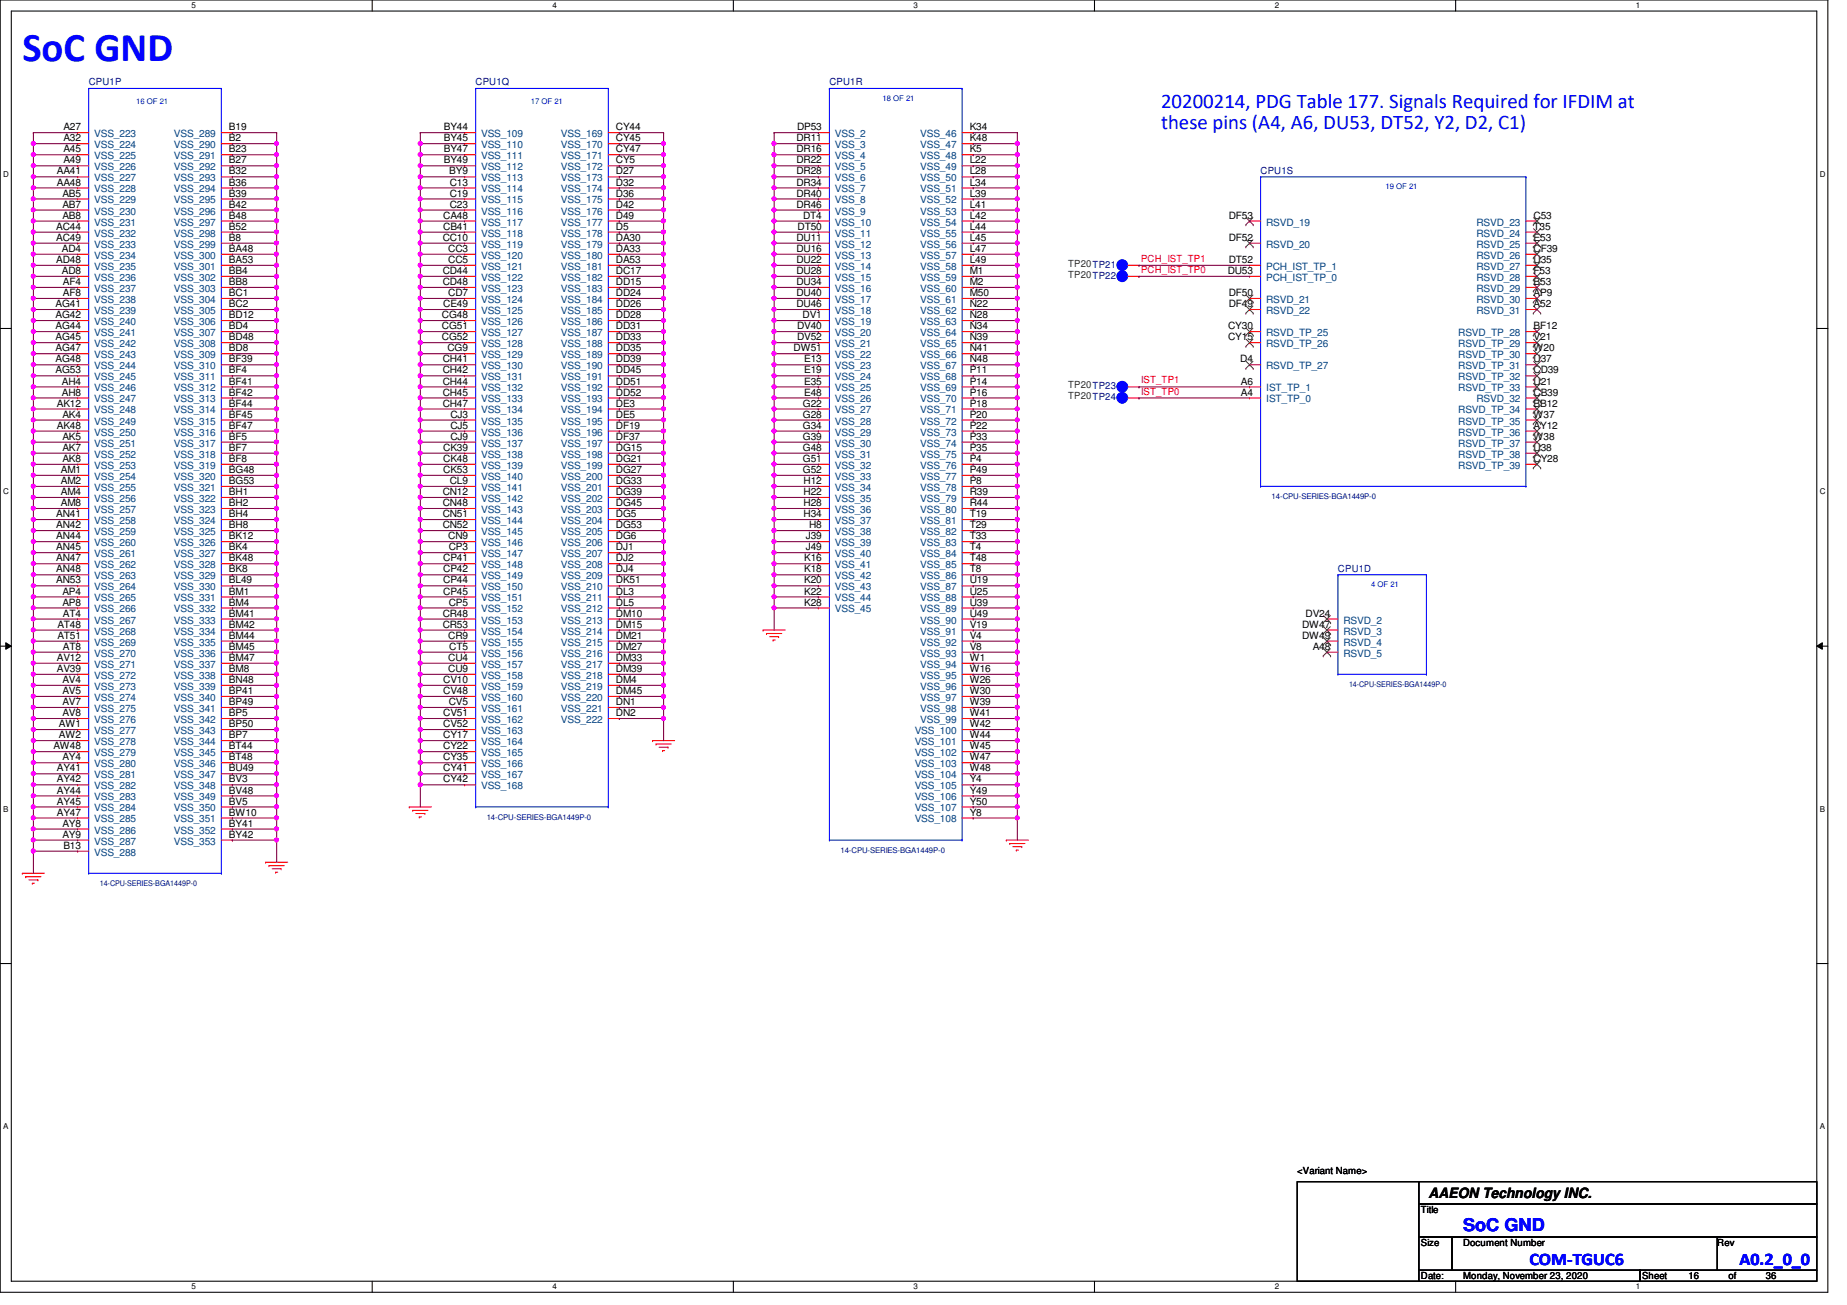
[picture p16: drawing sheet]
<svg xmlns="http://www.w3.org/2000/svg" width="297mm" height="210mm" viewBox="0 0 297 210" stroke-linecap="round" stroke-linejoin="round" font-family="sans-serif">
<defs><g id="words">
<text font-size="6.6" fill="#00f" x="3.6" y="9.8">SoC GND</text>
<g font-size="3.3" fill="#00f">
<text x="186.7" y="17.4">20200214, PDG Table 177. Signals Required for IFDIM at</text>
<text x="186.7" y="20.7">these pins (A4, A6, DU53, DT52, Y2, D2, C1)</text>
</g>
<g font-size="2.8" fill="#00f">
<text x="235.3" y="198">SoC GND</text>
<text x="246" y="203.5">COM-TGUC6</text>
<text x="279.7" y="203.5">A0.2_0_0</text>
</g>
<text font-size="2.3" x="229.7" y="192.7">AAEON Technology INC.</text>
<g font-size="1.6" fill="#000080">
<text x="14.3" y="13.7">CPU1P</text>
<text x="76.5" y="13.7">CPU1Q</text>
<text x="133.4" y="13.7">CPU1R</text>
<text x="202.7" y="27.9">CPU1S</text>
<text x="215.2" y="91.9">CPU1D</text>
</g>
<g font-size="1.6">
<text x="10.2" y="22.7">A32</text>
<text x="10.2" y="21">A27</text>
<text x="36.8" y="22.7">B2</text>
<text x="36.8" y="21">B19</text>
<text x="71.4" y="21">BY44</text>
<text x="71.4" y="22.7">BY45</text>
<text x="99.1" y="21">CY44</text>
<text x="99.1" y="22.7">CY45</text>
<text x="128.1" y="22.7">DR11</text>
<text x="128.2" y="21">DP53</text>
<text x="156" y="21">K34</text>
<text x="156" y="22.7">K48</text>
<text x="9.1" y="28.1">AA41</text>
<text x="9.1" y="29.8">AA48</text>
<text x="10.2" y="26.3">A49</text>
<text x="10.2" y="24.5">A45</text>
<text x="36.8" y="28.1">B32</text>
<text x="36.8" y="26.3">B27</text>
<text x="36.8" y="24.5">B23</text>
<text x="36.8" y="29.8">B36</text>
<text x="71.4" y="26.3">BY49</text>
<text x="71.4" y="24.5">BY47</text>
<text x="72.3" y="28.1">BY9</text>
<text x="72.3" y="29.8">C13</text>
<text x="99.1" y="24.5">CY47</text>
<text x="99.1" y="26.3">CY5</text>
<text x="99.1" y="28.1">D27</text>
<text x="99.1" y="29.8">D32</text>
<text x="128.1" y="28.1">DR28</text>
<text x="128.1" y="29.8">DR34</text>
<text x="128.1" y="24.5">DR16</text>
<text x="128.1" y="26.3">DR22</text>
<text x="156" y="29.8">L34</text>
<text x="156" y="28.1">L28</text>
<text x="156" y="24.5">K5</text>
<text x="156" y="26.3">L22</text>
<text x="10" y="31.6">AB5</text>
<text x="10" y="35.2">AB8</text>
<text x="10" y="33.4">AB7</text>
<text x="36.8" y="35.2">B48</text>
<text x="36.8" y="33.4">B42</text>
<text x="36.8" y="31.6">B39</text>
<text x="71.3" y="35.2">CA48</text>
<text x="72.3" y="31.6">C19</text>
<text x="72.3" y="33.4">C23</text>
<text x="99.1" y="31.6">D36</text>
<text x="99.1" y="33.4">D42</text>
<text x="99.1" y="35.2">D49</text>
<text x="128.1" y="31.6">DR40</text>
<text x="128.1" y="33.4">DR46</text>
<text x="129.2" y="35.2">DT4</text>
<text x="156" y="35.2">L42</text>
<text x="156" y="33.4">L41</text>
<text x="156" y="31.6">L39</text>
<text x="197.6" y="35.2">DF53</text>
<text x="246.6" y="35.2">C53</text>
<text x="9.1" y="38.7">AC49</text>
<text x="9.1" y="37">AC44</text>
<text x="9.9" y="40.5">AD4</text>
<text x="36.8" y="38.7">B8</text>
<text x="36.8" y="37">B52</text>
<text x="36.8" y="40.5">BA48</text>
<text x="71.2" y="38.7">CC10</text>
<text x="71.3" y="37">CB41</text>
<text x="72.1" y="40.5">CC3</text>
<text x="99.1" y="37">D5</text>
<text x="99.1" y="38.7">DA30</text>
<text x="99.1" y="40.5">DA33</text>
<text x="128.1" y="40.5">DU16</text>
<text x="128.1" y="38.7">DU11</text>
<text x="128.3" y="37">DT50</text>
<text x="156" y="40.5">L47</text>
<text x="156" y="38.7">L45</text>
<text x="156" y="37">L44</text>
<text x="197.6" y="38.7">DF52</text>
<text x="246.6" y="40.5">CF39</text>
<text x="246.6" y="38.7">E53</text>
<text x="246.6" y="37">T35</text>
<text x="9.1" y="42.3">AD48</text>
<text x="9.9" y="44.1">AD8</text>
<text x="10.1" y="45.8">AF4</text>
<text x="10.1" y="47.6">AF8</text>
<text x="36.8" y="44.1">BB4</text>
<text x="36.8" y="47.6">BC1</text>
<text x="36.8" y="42.3">BA53</text>
<text x="36.8" y="45.8">BB8</text>
<text x="71.2" y="45.8">CD48</text>
<text x="71.2" y="44.1">CD44</text>
<text x="72.1" y="42.3">CC5</text>
<text x="72.1" y="47.6">CD7</text>
<text x="99.1" y="42.3">DA53</text>
<text x="99.1" y="44.1">DC17</text>
<text x="99.1" y="45.8">DD15</text>
<text x="99.1" y="47.6">DD24</text>
<text x="128.1" y="44.1">DU28</text>
<text x="128.1" y="42.3">DU22</text>
<text x="128.1" y="47.6">DU40</text>
<text x="128.1" y="45.8">DU34</text>
<text x="156" y="45.8">M2</text>
<text x="156" y="47.6">M50</text>
<text x="156" y="44.1">M1</text>
<text x="156" y="42.3">L49</text>
<text x="197.4" y="44.1">DU53</text>
<text x="197.6" y="47.6">DF50</text>
<text x="197.6" y="42.3">DT52</text>
<text x="246.6" y="42.3">U35</text>
<text x="246.6" y="47.6">AP9</text>
<text x="246.6" y="45.8">B53</text>
<text x="246.6" y="44.1">F53</text>
<text x="8.9" y="49.4">AG41</text>
<text x="8.9" y="51.2">AG42</text>
<text x="8.9" y="53">AG44</text>
<text x="36.8" y="49.4">BC2</text>
<text x="36.8" y="53">BD4</text>
<text x="36.8" y="51.2">BD12</text>
<text x="71.1" y="53">CG51</text>
<text x="71.1" y="51.2">CG48</text>
<text x="71.3" y="49.4">CE49</text>
<text x="99.1" y="49.4">DD26</text>
<text x="99.1" y="51.2">DD28</text>
<text x="99.1" y="53">DD31</text>
<text x="128.1" y="49.4">DU46</text>
<text x="128.2" y="53">DV40</text>
<text x="129.1" y="51.2">DV1</text>
<text x="156" y="53">N34</text>
<text x="156" y="49.4">N22</text>
<text x="156" y="51.2">N28</text>
<text x="197.5" y="53">CY30</text>
<text x="197.6" y="49.4">DF49</text>
<text x="246.6" y="49.4">A52</text>
<text x="246.6" y="53">BF12</text>
<text x="8.9" y="56.5">AG47</text>
<text x="8.9" y="58.3">AG48</text>
<text x="8.9" y="54.7">AG45</text>
<text x="36.8" y="56.5">BD8</text>
<text x="36.8" y="54.7">BD48</text>
<text x="36.8" y="58.3">BF39</text>
<text x="71.1" y="54.7">CG52</text>
<text x="71.2" y="58.3">CH41</text>
<text x="72" y="56.5">CG9</text>
<text x="99.1" y="54.7">DD33</text>
<text x="99.1" y="56.5">DD35</text>
<text x="99.1" y="58.3">DD39</text>
<text x="127.6" y="56.5">DW51</text>
<text x="128.2" y="54.7">DV52</text>
<text x="129.3" y="58.3">E13</text>
<text x="156" y="54.7">N39</text>
<text x="156" y="56.5">N41</text>
<text x="156" y="58.3">N48</text>
<text x="197.5" y="54.7">CY15</text>
<text x="199.5" y="58.3">D4</text>
<text x="246.6" y="54.7">V21</text>
<text x="246.6" y="58.3">U37</text>
<text x="246.6" y="56.5">W20</text>
<text x="8.9" y="60.1">AG53</text>
<text x="9.1" y="65.4">AK12</text>
<text x="9.9" y="61.8">AH4</text>
<text x="9.9" y="63.6">AH8</text>
<text x="36.8" y="65.4">BF44</text>
<text x="36.8" y="61.8">BF41</text>
<text x="36.8" y="63.6">BF42</text>
<text x="36.8" y="60.1">BF4</text>
<text x="71.2" y="61.8">CH44</text>
<text x="71.2" y="63.6">CH45</text>
<text x="71.2" y="65.4">CH47</text>
<text x="71.2" y="60.1">CH42</text>
<text x="99.1" y="60.1">DD45</text>
<text x="99.1" y="61.8">DD51</text>
<text x="99.1" y="63.6">DD52</text>
<text x="99.1" y="65.4">DE3</text>
<text x="129.1" y="65.4">G22</text>
<text x="129.3" y="60.1">E19</text>
<text x="129.3" y="61.8">E35</text>
<text x="129.3" y="63.6">E48</text>
<text x="156" y="60.1">P11</text>
<text x="156" y="61.8">P14</text>
<text x="156" y="65.4">P18</text>
<text x="156" y="63.6">P16</text>
<text x="199.6" y="61.8">A6</text>
<text x="199.6" y="63.6">A4</text>
<text x="246.6" y="63.6">CB39</text>
<text x="246.6" y="65.4">BB12</text>
<text x="246.6" y="61.8">U21</text>
<text x="246.6" y="60.1">CD39</text>
<text x="9.1" y="69">AK48</text>
<text x="10" y="67.2">AK4</text>
<text x="10" y="70.7">AK5</text>
<text x="36.8" y="69">BF47</text>
<text x="36.8" y="70.7">BF5</text>
<text x="36.8" y="67.2">BF45</text>
<text x="72.4" y="67.2">CJ3</text>
<text x="72.4" y="69">CJ5</text>
<text x="72.4" y="70.7">CJ9</text>
<text x="99.1" y="67.2">DE5</text>
<text x="99.1" y="69">DF19</text>
<text x="99.1" y="70.7">DF37</text>
<text x="129.1" y="70.7">G39</text>
<text x="129.1" y="67.2">G28</text>
<text x="129.1" y="69">G34</text>
<text x="156" y="70.7">P33</text>
<text x="156" y="69">P22</text>
<text x="156" y="67.2">P20</text>
<text x="246.6" y="70.7">W38</text>
<text x="246.6" y="69">AY12</text>
<text x="246.6" y="67.2">W37</text>
<text x="9.8" y="77.9">AM2</text>
<text x="9.8" y="76.1">AM1</text>
<text x="10" y="74.3">AK8</text>
<text x="10" y="72.5">AK7</text>
<text x="36.8" y="77.9">BG53</text>
<text x="36.8" y="72.5">BF7</text>
<text x="36.8" y="76.1">BG48</text>
<text x="36.8" y="74.3">BF8</text>
<text x="71.3" y="72.5">CK39</text>
<text x="71.3" y="74.3">CK48</text>
<text x="71.3" y="76.1">CK53</text>
<text x="72.3" y="77.9">CL9</text>
<text x="99.1" y="72.5">DG15</text>
<text x="99.1" y="74.3">DG21</text>
<text x="99.1" y="76.1">DG27</text>
<text x="99.1" y="77.9">DG33</text>
<text x="129.1" y="76.1">G52</text>
<text x="129.1" y="74.3">G51</text>
<text x="129.1" y="72.5">G48</text>
<text x="129.2" y="77.9">H12</text>
<text x="156" y="76.1">P49</text>
<text x="156" y="74.3">P4</text>
<text x="156" y="72.5">P35</text>
<text x="156" y="77.9">P8</text>
<text x="246.6" y="74.3">CY28</text>
<text x="246.6" y="72.5">U38</text>
<text x="9.1" y="83.2">AN41</text>
<text x="9.8" y="81.4">AM8</text>
<text x="9.8" y="79.6">AM4</text>
<text x="36.8" y="81.4">BH2</text>
<text x="36.8" y="79.6">BH1</text>
<text x="36.8" y="83.2">BH4</text>
<text x="71.2" y="79.6">CN12</text>
<text x="71.2" y="81.4">CN48</text>
<text x="71.2" y="83.2">CN51</text>
<text x="99.1" y="79.6">DG39</text>
<text x="99.1" y="81.4">DG45</text>
<text x="99.1" y="83.2">DG5</text>
<text x="129.2" y="83.2">H34</text>
<text x="129.2" y="81.4">H28</text>
<text x="129.2" y="79.6">H22</text>
<text x="156" y="83.2">T19</text>
<text x="156" y="79.6">R39</text>
<text x="156" y="81.4">R44</text>
<text x="9.1" y="86.7">AN44</text>
<text x="9.1" y="85">AN42</text>
<text x="9.1" y="88.5">AN45</text>
<text x="36.8" y="88.5">BK4</text>
<text x="36.8" y="86.7">BK12</text>
<text x="36.8" y="85">BH8</text>
<text x="71.2" y="85">CN52</text>
<text x="72.1" y="86.7">CN9</text>
<text x="72.2" y="88.5">CP3</text>
<text x="99.1" y="85">DG53</text>
<text x="99.1" y="86.7">DG6</text>
<text x="99.1" y="88.5">DJ1</text>
<text x="129.6" y="88.5">J49</text>
<text x="129.6" y="86.7">J39</text>
<text x="130.1" y="85">H8</text>
<text x="156" y="88.5">T4</text>
<text x="156" y="85">T29</text>
<text x="156" y="86.7">T33</text>
<text x="9.1" y="90.3">AN47</text>
<text x="9.1" y="92.1">AN48</text>
<text x="9.1" y="93.9">AN53</text>
<text x="10" y="95.6">AP4</text>
<text x="36.8" y="90.3">BK48</text>
<text x="36.8" y="93.9">BL49</text>
<text x="36.8" y="95.6">BM1</text>
<text x="36.8" y="92.1">BK8</text>
<text x="71.3" y="90.3">CP41</text>
<text x="71.3" y="92.1">CP42</text>
<text x="71.3" y="93.9">CP44</text>
<text x="71.3" y="95.6">CP45</text>
<text x="99.1" y="90.3">DJ2</text>
<text x="99.1" y="92.1">DJ4</text>
<text x="99.1" y="93.9">DK51</text>
<text x="99.1" y="95.6">DL3</text>
<text x="129.3" y="92.1">K18</text>
<text x="129.3" y="93.9">K20</text>
<text x="129.3" y="90.3">K16</text>
<text x="129.3" y="95.6">K22</text>
<text x="156" y="95.6">U25</text>
<text x="156" y="92.1">T8</text>
<text x="156" y="93.9">U19</text>
<text x="156" y="90.3">T48</text>
<text x="9.2" y="101">AT48</text>
<text x="10" y="97.4">AP8</text>
<text x="10.1" y="99.2">AT4</text>
<text x="36.8" y="97.4">BM4</text>
<text x="36.8" y="99.2">BM41</text>
<text x="36.8" y="101">BM42</text>
<text x="71.2" y="99.2">CR48</text>
<text x="71.2" y="101">CR53</text>
<text x="72.2" y="97.4">CP5</text>
<text x="99.1" y="97.4">DL5</text>
<text x="99.1" y="99.2">DM10</text>
<text x="99.1" y="101">DM15</text>
<text x="129.3" y="97.4">K28</text>
<text x="156" y="97.4">U39</text>
<text x="156" y="101">V19</text>
<text x="156" y="99.2">U49</text>
<text x="209.4" y="101">DW47</text>
<text x="210" y="99.2">DV24</text>
<text x="9.1" y="106.3">AV12</text>
<text x="9.2" y="102.7">AT51</text>
<text x="10.1" y="104.5">AT8</text>
<text x="36.8" y="106.3">BM47</text>
<text x="36.8" y="102.7">BM44</text>
<text x="36.8" y="104.5">BM45</text>
<text x="72.1" y="102.7">CR9</text>
<text x="72.1" y="106.3">CU4</text>
<text x="72.3" y="104.5">CT5</text>
<text x="99.1" y="102.7">DM21</text>
<text x="99.1" y="104.5">DM27</text>
<text x="99.1" y="106.3">DM33</text>
<text x="156" y="106.3">W1</text>
<text x="156" y="104.5">V8</text>
<text x="156" y="102.7">V4</text>
<text x="209.4" y="102.7">DW49</text>
<text x="211.1" y="104.5">A48</text>
<text x="9.1" y="108.1">AV39</text>
<text x="10" y="109.9">AV4</text>
<text x="10" y="113.4">AV7</text>
<text x="10" y="111.6">AV5</text>
<text x="36.8" y="108.1">BM8</text>
<text x="36.8" y="109.9">BN48</text>
<text x="36.8" y="113.4">BP49</text>
<text x="36.8" y="111.6">BP41</text>
<text x="71.3" y="109.9">CV10</text>
<text x="71.3" y="111.6">CV48</text>
<text x="72.1" y="108.1">CU9</text>
<text x="72.2" y="113.4">CV5</text>
<text x="99.1" y="108.1">DM39</text>
<text x="99.1" y="109.9">DM4</text>
<text x="99.1" y="111.6">DM45</text>
<text x="99.1" y="113.4">DN1</text>
<text x="156" y="108.1">W16</text>
<text x="156" y="111.6">W30</text>
<text x="156" y="109.9">W26</text>
<text x="156" y="113.4">W39</text>
<text x="9.5" y="118.7">AW2</text>
<text x="9.5" y="117">AW1</text>
<text x="10" y="115.2">AV8</text>
<text x="36.8" y="117">BP50</text>
<text x="36.8" y="115.2">BP5</text>
<text x="36.8" y="118.7">BP7</text>
<text x="71.3" y="115.2">CV51</text>
<text x="71.3" y="117">CV52</text>
<text x="71.3" y="118.7">CY17</text>
<text x="99.1" y="115.2">DN2</text>
<text x="156" y="115.2">W41</text>
<text x="156" y="118.7">W44</text>
<text x="156" y="117">W42</text>
<text x="8.6" y="120.5">AW48</text>
<text x="9.1" y="124.1">AY41</text>
<text x="9.1" y="125.9">AY42</text>
<text x="10" y="122.3">AY4</text>
<text x="36.8" y="125.9">BV3</text>
<text x="36.8" y="120.5">BT44</text>
<text x="36.8" y="124.1">BU49</text>
<text x="36.8" y="122.3">BT48</text>
<text x="71.3" y="120.5">CY22</text>
<text x="71.3" y="122.3">CY35</text>
<text x="71.3" y="124.1">CY41</text>
<text x="71.3" y="125.9">CY42</text>
<text x="156" y="124.1">W48</text>
<text x="156" y="122.3">W47</text>
<text x="156" y="120.5">W45</text>
<text x="156" y="125.9">Y4</text>
<text x="9.1" y="127.6">AY44</text>
<text x="9.1" y="129.4">AY45</text>
<text x="9.1" y="131.2">AY47</text>
<text x="36.8" y="129.4">BV5</text>
<text x="36.8" y="131.2">BW10</text>
<text x="36.8" y="127.6">BV48</text>
<text x="156" y="131.2">Y8</text>
<text x="156" y="129.4">Y50</text>
<text x="156" y="127.6">Y49</text>
<text x="10" y="133">AY8</text>
<text x="10" y="134.7">AY9</text>
<text x="10.2" y="136.5">B13</text>
<text x="36.8" y="134.7">BY42</text>
<text x="36.8" y="133">BY41</text>
<text x="208.6" y="188.8">&lt;Variant Name&gt;</text>
<text x="228.5" y="195.1">Title</text>
<text x="228.5" y="200.4">Size</text>
<text x="235.3" y="200.4">Document Number</text>
<text x="276.2" y="200.4">Rev</text>
<text x="228.5" y="205.7">Date:</text>
<text x="235.3" y="205.7">Monday, November 23, 2020</text>
<text x="264.1" y="205.7">Sheet</text>
<text x="271.5" y="205.7">16</text>
<text x="278" y="205.7">of</text>
<text x="284" y="205.7">36</text>
</g>
<g font-size="1.6" fill="#004080">
<text x="15.2" y="23.8">VSS_224</text>
<text x="15.2" y="22.1">VSS_223</text>
<text x="28" y="23.8">VSS_290</text>
<text x="28" y="22.1">VSS_289</text>
<text x="77.4" y="22.1">VSS_109</text>
<text x="77.4" y="23.8">VSS_110</text>
<text x="90.2" y="22.1">VSS_169</text>
<text x="90.2" y="23.8">VSS_170</text>
<text x="134.3" y="22.1">VSS_2</text>
<text x="134.3" y="23.8">VSS_3</text>
<text x="148" y="22.1">VSS_46</text>
<text x="148" y="23.8">VSS_47</text>
<text x="15.2" y="27.4">VSS_226</text>
<text x="15.2" y="29.2">VSS_227</text>
<text x="15.2" y="25.6">VSS_225</text>
<text x="28" y="29.2">VSS_293</text>
<text x="28" y="27.4">VSS_292</text>
<text x="28" y="25.6">VSS_291</text>
<text x="77.4" y="27.4">VSS_112</text>
<text x="77.4" y="29.2">VSS_113</text>
<text x="77.4" y="25.6">VSS_111</text>
<text x="90.2" y="25.6">VSS_171</text>
<text x="90.2" y="27.4">VSS_172</text>
<text x="90.2" y="29.2">VSS_173</text>
<text x="134.3" y="29.2">VSS_6</text>
<text x="134.3" y="25.6">VSS_4</text>
<text x="134.3" y="27.4">VSS_5</text>
<text x="148" y="29.2">VSS_50</text>
<text x="148" y="25.6">VSS_48</text>
<text x="148" y="27.4">VSS_49</text>
<text x="15.2" y="32.7">VSS_229</text>
<text x="15.2" y="34.5">VSS_230</text>
<text x="15.2" y="30.9">VSS_228</text>
<text x="28" y="34.5">VSS_296</text>
<text x="28" y="32.7">VSS_295</text>
<text x="28" y="30.9">VSS_294</text>
<text x="77.4" y="30.9">VSS_114</text>
<text x="77.4" y="32.7">VSS_115</text>
<text x="77.4" y="34.5">VSS_116</text>
<text x="90.2" y="30.9">VSS_174</text>
<text x="90.2" y="32.7">VSS_175</text>
<text x="90.2" y="34.5">VSS_176</text>
<text x="134.3" y="30.9">VSS_7</text>
<text x="134.3" y="32.7">VSS_8</text>
<text x="134.3" y="34.5">VSS_9</text>
<text x="148" y="30.9">VSS_51</text>
<text x="148" y="34.5">VSS_53</text>
<text x="148" y="32.7">VSS_52</text>
<text x="15.2" y="39.8">VSS_233</text>
<text x="15.2" y="38.1">VSS_232</text>
<text x="15.2" y="41.6">VSS_234</text>
<text x="15.2" y="36.3">VSS_231</text>
<text x="28" y="36.3">VSS_297</text>
<text x="28" y="39.8">VSS_299</text>
<text x="28" y="38.1">VSS_298</text>
<text x="28" y="41.6">VSS_300</text>
<text x="77.4" y="36.3">VSS_117</text>
<text x="77.4" y="38.1">VSS_118</text>
<text x="77.4" y="39.8">VSS_119</text>
<text x="77.4" y="41.6">VSS_120</text>
<text x="90.2" y="36.3">VSS_177</text>
<text x="90.2" y="38.1">VSS_178</text>
<text x="90.2" y="39.8">VSS_179</text>
<text x="90.2" y="41.6">VSS_180</text>
<text x="134.3" y="38.1">VSS_11</text>
<text x="134.3" y="36.3">VSS_10</text>
<text x="134.3" y="41.6">VSS_13</text>
<text x="134.3" y="39.8">VSS_12</text>
<text x="148" y="36.3">VSS_54</text>
<text x="148" y="41.6">VSS_57</text>
<text x="148" y="39.8">VSS_56</text>
<text x="148" y="38.1">VSS_55</text>
<text x="203.6" y="39.8">RSVD_20</text>
<text x="203.6" y="36.3">RSVD_19</text>
<text x="237.4" y="36.3">RSVD_23</text>
<text x="237.4" y="41.6">RSVD_26</text>
<text x="237.4" y="39.8">RSVD_25</text>
<text x="237.4" y="38.1">RSVD_24</text>
<text x="15.2" y="43.4">VSS_235</text>
<text x="15.2" y="46.9">VSS_237</text>
<text x="15.2" y="45.2">VSS_236</text>
<text x="28" y="45.2">VSS_302</text>
<text x="28" y="43.4">VSS_301</text>
<text x="28" y="46.9">VSS_303</text>
<text x="77.4" y="43.4">VSS_121</text>
<text x="77.4" y="46.9">VSS_123</text>
<text x="77.4" y="45.2">VSS_122</text>
<text x="90.2" y="43.4">VSS_181</text>
<text x="90.2" y="45.2">VSS_182</text>
<text x="90.2" y="46.9">VSS_183</text>
<text x="134.3" y="45.2">VSS_15</text>
<text x="134.3" y="43.4">VSS_14</text>
<text x="134.3" y="46.9">VSS_16</text>
<text x="148" y="46.9">VSS_60</text>
<text x="148" y="45.2">VSS_59</text>
<text x="148" y="43.4">VSS_58</text>
<text x="203.6" y="45.2">PCH_IST_TP_0</text>
<text x="203.6" y="43.4">PCH_IST_TP_1</text>
<text x="237.4" y="43.4">RSVD_27</text>
<text x="237.4" y="46.9">RSVD_29</text>
<text x="237.4" y="45.2">RSVD_28</text>
<text x="15.2" y="50.5">VSS_239</text>
<text x="15.2" y="48.7">VSS_238</text>
<text x="15.2" y="52.3">VSS_240</text>
<text x="28" y="50.5">VSS_305</text>
<text x="28" y="48.7">VSS_304</text>
<text x="28" y="52.3">VSS_306</text>
<text x="77.4" y="50.5">VSS_125</text>
<text x="77.4" y="48.7">VSS_124</text>
<text x="77.4" y="52.3">VSS_126</text>
<text x="90.2" y="48.7">VSS_184</text>
<text x="90.2" y="50.5">VSS_185</text>
<text x="90.2" y="52.3">VSS_186</text>
<text x="134.3" y="48.7">VSS_17</text>
<text x="134.3" y="52.3">VSS_19</text>
<text x="134.3" y="50.5">VSS_18</text>
<text x="148" y="48.7">VSS_61</text>
<text x="148" y="50.5">VSS_62</text>
<text x="148" y="52.3">VSS_63</text>
<text x="203.6" y="50.5">RSVD_22</text>
<text x="203.6" y="48.7">RSVD_21</text>
<text x="237.4" y="48.7">RSVD_30</text>
<text x="237.4" y="50.5">RSVD_31</text>
<text x="15.2" y="57.6">VSS_243</text>
<text x="15.2" y="59.4">VSS_244</text>
<text x="15.2" y="54.1">VSS_241</text>
<text x="15.2" y="55.8">VSS_242</text>
<text x="28" y="54.1">VSS_307</text>
<text x="28" y="57.6">VSS_309</text>
<text x="28" y="55.8">VSS_308</text>
<text x="28" y="59.4">VSS_310</text>
<text x="77.4" y="57.6">VSS_129</text>
<text x="77.4" y="55.8">VSS_128</text>
<text x="77.4" y="59.4">VSS_130</text>
<text x="77.4" y="54.1">VSS_127</text>
<text x="90.2" y="54.1">VSS_187</text>
<text x="90.2" y="55.8">VSS_188</text>
<text x="90.2" y="57.6">VSS_189</text>
<text x="90.2" y="59.4">VSS_190</text>
<text x="134.3" y="57.6">VSS_22</text>
<text x="134.3" y="59.4">VSS_23</text>
<text x="134.3" y="54.1">VSS_20</text>
<text x="134.3" y="55.8">VSS_21</text>
<text x="148" y="54.1">VSS_64</text>
<text x="148" y="55.8">VSS_65</text>
<text x="148" y="57.6">VSS_66</text>
<text x="148" y="59.4">VSS_67</text>
<text x="203.6" y="59.4">RSVD_TP_27</text>
<text x="203.6" y="55.8">RSVD_TP_26</text>
<text x="203.6" y="54.1">RSVD_TP_25</text>
<text x="234.5" y="55.8">RSVD_TP_29</text>
<text x="234.5" y="54.1">RSVD_TP_28</text>
<text x="234.5" y="59.4">RSVD_TP_31</text>
<text x="234.5" y="57.6">RSVD_TP_30</text>
<text x="15.2" y="61.2">VSS_245</text>
<text x="15.2" y="62.9">VSS_246</text>
<text x="15.2" y="64.7">VSS_247</text>
<text x="28" y="62.9">VSS_312</text>
<text x="28" y="64.7">VSS_313</text>
<text x="28" y="61.2">VSS_311</text>
<text x="77.4" y="62.9">VSS_132</text>
<text x="77.4" y="64.7">VSS_133</text>
<text x="77.4" y="61.2">VSS_131</text>
<text x="90.2" y="61.2">VSS_191</text>
<text x="90.2" y="62.9">VSS_192</text>
<text x="90.2" y="64.7">VSS_193</text>
<text x="134.3" y="61.2">VSS_24</text>
<text x="134.3" y="62.9">VSS_25</text>
<text x="134.3" y="64.7">VSS_26</text>
<text x="148" y="61.2">VSS_68</text>
<text x="148" y="62.9">VSS_69</text>
<text x="148" y="64.7">VSS_70</text>
<text x="203.6" y="62.9">IST_TP_1</text>
<text x="203.6" y="64.7">IST_TP_0</text>
<text x="234.5" y="62.9">RSVD_TP_33</text>
<text x="234.5" y="61.2">RSVD_TP_32</text>
<text x="237.4" y="64.7">RSVD_32</text>
<text x="15.2" y="66.5">VSS_248</text>
<text x="15.2" y="68.3">VSS_249</text>
<text x="15.2" y="71.8">VSS_251</text>
<text x="15.2" y="70.1">VSS_250</text>
<text x="28" y="70.1">VSS_316</text>
<text x="28" y="71.8">VSS_317</text>
<text x="28" y="66.5">VSS_314</text>
<text x="28" y="68.3">VSS_315</text>
<text x="77.4" y="66.5">VSS_134</text>
<text x="77.4" y="68.3">VSS_135</text>
<text x="77.4" y="70.1">VSS_136</text>
<text x="77.4" y="71.8">VSS_137</text>
<text x="90.2" y="66.5">VSS_194</text>
<text x="90.2" y="68.3">VSS_195</text>
<text x="90.2" y="70.1">VSS_196</text>
<text x="90.2" y="71.8">VSS_197</text>
<text x="134.3" y="71.8">VSS_30</text>
<text x="134.3" y="66.5">VSS_27</text>
<text x="134.3" y="68.3">VSS_28</text>
<text x="134.3" y="70.1">VSS_29</text>
<text x="148" y="71.8">VSS_74</text>
<text x="148" y="70.1">VSS_73</text>
<text x="148" y="68.3">VSS_72</text>
<text x="148" y="66.5">VSS_71</text>
<text x="234.5" y="71.8">RSVD_TP_37</text>
<text x="234.5" y="70.1">RSVD_TP_36</text>
<text x="234.5" y="68.3">RSVD_TP_35</text>
<text x="234.5" y="66.5">RSVD_TP_34</text>
<text x="15.2" y="77.2">VSS_254</text>
<text x="15.2" y="75.4">VSS_253</text>
<text x="15.2" y="73.6">VSS_252</text>
<text x="28" y="73.6">VSS_318</text>
<text x="28" y="77.2">VSS_320</text>
<text x="28" y="75.4">VSS_319</text>
<text x="77.4" y="73.6">VSS_138</text>
<text x="77.4" y="75.4">VSS_139</text>
<text x="77.4" y="77.2">VSS_140</text>
<text x="90.2" y="73.6">VSS_198</text>
<text x="90.2" y="75.4">VSS_199</text>
<text x="90.2" y="77.2">VSS_200</text>
<text x="134.3" y="77.2">VSS_33</text>
<text x="134.3" y="75.4">VSS_32</text>
<text x="134.3" y="73.6">VSS_31</text>
<text x="148" y="77.2">VSS_77</text>
<text x="148" y="75.4">VSS_76</text>
<text x="148" y="73.6">VSS_75</text>
<text x="234.5" y="75.4">RSVD_TP_39</text>
<text x="234.5" y="73.6">RSVD_TP_38</text>
<text x="15.2" y="82.5">VSS_257</text>
<text x="15.2" y="80.7">VSS_256</text>
<text x="15.2" y="79">VSS_255</text>
<text x="28" y="82.5">VSS_323</text>
<text x="28" y="80.7">VSS_322</text>
<text x="28" y="79">VSS_321</text>
<text x="77.4" y="79">VSS_141</text>
<text x="77.4" y="80.7">VSS_142</text>
<text x="77.4" y="82.5">VSS_143</text>
<text x="90.2" y="79">VSS_201</text>
<text x="90.2" y="80.7">VSS_202</text>
<text x="90.2" y="82.5">VSS_203</text>
<text x="134.3" y="82.5">VSS_36</text>
<text x="134.3" y="80.7">VSS_35</text>
<text x="134.3" y="79">VSS_34</text>
<text x="148" y="80.7">VSS_79</text>
<text x="148" y="82.5">VSS_80</text>
<text x="148" y="79">VSS_78</text>
<text x="15.2" y="87.8">VSS_260</text>
<text x="15.2" y="86.1">VSS_259</text>
<text x="15.2" y="89.6">VSS_261</text>
<text x="15.2" y="84.3">VSS_258</text>
<text x="28" y="89.6">VSS_327</text>
<text x="28" y="87.8">VSS_326</text>
<text x="28" y="86.1">VSS_325</text>
<text x="28" y="84.3">VSS_324</text>
<text x="77.4" y="84.3">VSS_144</text>
<text x="77.4" y="86.1">VSS_145</text>
<text x="77.4" y="87.8">VSS_146</text>
<text x="77.4" y="89.6">VSS_147</text>
<text x="90.2" y="84.3">VSS_204</text>
<text x="90.2" y="86.1">VSS_205</text>
<text x="90.2" y="87.8">VSS_206</text>
<text x="90.2" y="89.6">VSS_207</text>
<text x="134.3" y="89.6">VSS_40</text>
<text x="134.3" y="84.3">VSS_37</text>
<text x="134.3" y="87.8">VSS_39</text>
<text x="134.3" y="86.1">VSS_38</text>
<text x="148" y="84.3">VSS_81</text>
<text x="148" y="89.6">VSS_84</text>
<text x="148" y="86.1">VSS_82</text>
<text x="148" y="87.8">VSS_83</text>
<text x="15.2" y="91.4">VSS_262</text>
<text x="15.2" y="93.2">VSS_263</text>
<text x="15.2" y="95">VSS_264</text>
<text x="28" y="91.4">VSS_328</text>
<text x="28" y="95">VSS_330</text>
<text x="28" y="93.2">VSS_329</text>
<text x="77.4" y="91.4">VSS_148</text>
<text x="77.4" y="93.2">VSS_149</text>
<text x="77.4" y="95">VSS_150</text>
<text x="90.2" y="91.4">VSS_208</text>
<text x="90.2" y="93.2">VSS_209</text>
<text x="90.2" y="95">VSS_210</text>
<text x="134.3" y="93.2">VSS_42</text>
<text x="134.3" y="95">VSS_43</text>
<text x="134.3" y="91.4">VSS_41</text>
<text x="148" y="93.2">VSS_86</text>
<text x="148" y="95">VSS_87</text>
<text x="148" y="91.4">VSS_85</text>
<text x="15.2" y="98.5">VSS_266</text>
<text x="15.2" y="100.3">VSS_267</text>
<text x="15.2" y="96.7">VSS_265</text>
<text x="28" y="96.7">VSS_331</text>
<text x="28" y="98.5">VSS_332</text>
<text x="28" y="100.3">VSS_333</text>
<text x="77.4" y="96.7">VSS_151</text>
<text x="77.4" y="98.5">VSS_152</text>
<text x="77.4" y="100.3">VSS_153</text>
<text x="90.2" y="96.7">VSS_211</text>
<text x="90.2" y="98.5">VSS_212</text>
<text x="90.2" y="100.3">VSS_213</text>
<text x="134.3" y="96.7">VSS_44</text>
<text x="134.3" y="98.5">VSS_45</text>
<text x="148" y="96.7">VSS_88</text>
<text x="148" y="98.5">VSS_89</text>
<text x="148" y="100.3">VSS_90</text>
<text x="216.1" y="100.3">RSVD_2</text>
<text x="15.2" y="105.6">VSS_270</text>
<text x="15.2" y="102.1">VSS_268</text>
<text x="15.2" y="103.8">VSS_269</text>
<text x="15.2" y="107.4">VSS_271</text>
<text x="28" y="107.4">VSS_337</text>
<text x="28" y="102.1">VSS_334</text>
<text x="28" y="103.8">VSS_335</text>
<text x="28" y="105.6">VSS_336</text>
<text x="77.4" y="102.1">VSS_154</text>
<text x="77.4" y="103.8">VSS_155</text>
<text x="77.4" y="105.6">VSS_156</text>
<text x="77.4" y="107.4">VSS_157</text>
<text x="90.2" y="102.1">VSS_214</text>
<text x="90.2" y="103.8">VSS_215</text>
<text x="90.2" y="105.6">VSS_216</text>
<text x="90.2" y="107.4">VSS_217</text>
<text x="148" y="107.4">VSS_94</text>
<text x="148" y="102.1">VSS_91</text>
<text x="148" y="105.6">VSS_93</text>
<text x="148" y="103.8">VSS_92</text>
<text x="216.1" y="102.1">RSVD_3</text>
<text x="216.1" y="105.6">RSVD_5</text>
<text x="216.1" y="103.8">RSVD_4</text>
<text x="15.2" y="111">VSS_273</text>
<text x="15.2" y="109.2">VSS_272</text>
<text x="15.2" y="112.7">VSS_274</text>
<text x="28" y="109.2">VSS_338</text>
<text x="28" y="111">VSS_339</text>
<text x="28" y="112.7">VSS_340</text>
<text x="77.4" y="109.2">VSS_158</text>
<text x="77.4" y="111">VSS_159</text>
<text x="77.4" y="112.7">VSS_160</text>
<text x="90.2" y="109.2">VSS_218</text>
<text x="90.2" y="111">VSS_219</text>
<text x="90.2" y="112.7">VSS_220</text>
<text x="148" y="109.2">VSS_95</text>
<text x="148" y="112.7">VSS_97</text>
<text x="148" y="111">VSS_96</text>
<text x="15.2" y="119.8">VSS_278</text>
<text x="15.2" y="114.5">VSS_275</text>
<text x="15.2" y="118.1">VSS_277</text>
<text x="15.2" y="116.3">VSS_276</text>
<text x="28" y="118.1">VSS_343</text>
<text x="28" y="116.3">VSS_342</text>
<text x="28" y="119.8">VSS_344</text>
<text x="28" y="114.5">VSS_341</text>
<text x="77.4" y="114.5">VSS_161</text>
<text x="77.4" y="116.3">VSS_162</text>
<text x="77.4" y="118.1">VSS_163</text>
<text x="77.4" y="119.8">VSS_164</text>
<text x="90.2" y="114.5">VSS_221</text>
<text x="90.2" y="116.3">VSS_222</text>
<text x="147.1" y="119.8">VSS_101</text>
<text x="147.1" y="118.1">VSS_100</text>
<text x="148" y="116.3">VSS_99</text>
<text x="148" y="114.5">VSS_98</text>
<text x="15.2" y="123.4">VSS_280</text>
<text x="15.2" y="125.2">VSS_281</text>
<text x="15.2" y="121.6">VSS_279</text>
<text x="28" y="121.6">VSS_345</text>
<text x="28" y="125.2">VSS_347</text>
<text x="28" y="123.4">VSS_346</text>
<text x="77.4" y="121.6">VSS_165</text>
<text x="77.4" y="123.4">VSS_166</text>
<text x="77.4" y="125.2">VSS_167</text>
<text x="147.1" y="125.2">VSS_104</text>
<text x="147.1" y="123.4">VSS_103</text>
<text x="147.1" y="121.6">VSS_102</text>
<text x="15.2" y="127">VSS_282</text>
<text x="15.2" y="128.7">VSS_283</text>
<text x="15.2" y="130.5">VSS_284</text>
<text x="28" y="130.5">VSS_350</text>
<text x="28" y="128.7">VSS_349</text>
<text x="28" y="127">VSS_348</text>
<text x="77.4" y="127">VSS_168</text>
<text x="147.1" y="130.5">VSS_107</text>
<text x="147.1" y="128.7">VSS_106</text>
<text x="147.1" y="127">VSS_105</text>
<text x="15.2" y="132.3">VSS_285</text>
<text x="15.2" y="134.1">VSS_286</text>
<text x="15.2" y="135.8">VSS_287</text>
<text x="15.2" y="137.6">VSS_288</text>
<text x="28" y="135.8">VSS_353</text>
<text x="28" y="132.3">VSS_351</text>
<text x="28" y="134.1">VSS_352</text>
<text x="147.1" y="132.3">VSS_108</text>
</g>
<g font-size="1.6" fill="#008000">
<text x="171.8" y="42.9">TP20TP21</text>
<text x="171.8" y="44.7">TP20TP22</text>
<text x="171.8" y="64.2">TP20TP24</text>
<text x="171.8" y="62.4">TP20TP23</text>
</g>
<g font-size="1.6" fill="#f00">
<text x="183.5" y="43.9">PCH_IST_TP0</text>
<text x="183.5" y="42.1">PCH_IST_TP1</text>
<text x="183.5" y="63.5">IST_TP0</text>
<text x="183.5" y="61.7">IST_TP1</text>
</g>
<g font-size="1.3">
<text x="30.8" y="1.3">5</text>
<text x="88.9" y="1.3">4</text>
<text x="146.9" y="1.3">3</text>
<text x="205" y="1.3">2</text>
<text x="263.1" y="1.3">1</text>
<text x=".5" y="28.4">D</text>
<text x="292.6" y="28.4">D</text>
<text x=".5" y="79.5">C</text>
<text x="292.6" y="79.5">C</text>
<text x=".5" y="130.6">B</text>
<text x="292.6" y="130.6">B</text>
<text x=".5" y="181.7">A</text>
<text x="292.6" y="181.7">A</text>
<text x="30.8" y="207.4">5</text>
<text x="88.9" y="207.4">4</text>
<text x="146.9" y="207.4">3</text>
<text x="205" y="207.4">2</text>
<text x="263.1" y="207.4">1</text>
</g>
<g font-size="1.3" fill="#00f">
<text x="21.9" y="16.8">16 OF 21</text>
<text x="85.4" y="16.8">17 OF 21</text>
<text x="141.9" y="16.3">18 OF 21</text>
<text x="222.8" y="30.5">19 OF 21</text>
<text x="220.5" y="94.5">4 OF 21</text>
</g>
<g font-size="1.3" fill="#000080">
<text x="204.5" y="80.3">14-CPU-SERIES-BGA1449P-0</text>
<text x="217" y="110.5">14-CPU-SERIES-BGA1449P-0</text>
<text x="78.3" y="131.8">14-CPU-SERIES-BGA1449P-0</text>
<text x="135.2" y="137.2">14-CPU-SERIES-BGA1449P-0</text>
<text x="16" y="142.5">14-CPU-SERIES-BGA1449P-0</text>
</g>
</g></defs>
<path d="M0 0h294v207.9h-294zM1.8 1.8h290.4v204.3h-290.4z" fill="none" stroke="#000" stroke-width=".17"/>
<g fill="#fff">
<path d="M30.8 .2h.7v1.4h-.7z"/>
<path d="M30.8 206.2h.7v1.4h-.7z"/>
</g>
<path d="M59.9 0v1.8M59.9 206.1v1.8" fill="none" stroke="#000" stroke-width=".17"/>
<g fill="#fff">
<path d="M88.9 .2h.6v1.4h-.6z"/>
<path d="M88.9 206.2h.6v1.4h-.6z"/>
</g>
<path d="M117.9 0v1.8M117.9 206.1v1.8" fill="none" stroke="#000" stroke-width=".17"/>
<g fill="#fff">
<path d="M146.9 .2h.7v1.4h-.7z"/>
<path d="M146.9 206.2h.7v1.4h-.7z"/>
</g>
<path d="M176 0v1.8M176 206.1v1.8" fill="none" stroke="#000" stroke-width=".17"/>
<g fill="#fff">
<path d="M205 .2h.7v1.4h-.7z"/>
<path d="M205 206.2h.7v1.4h-.7z"/>
</g>
<path d="M234.1 0v1.8M234.1 206.1v1.8" fill="none" stroke="#000" stroke-width=".17"/>
<g fill="#fff">
<path d="M263.1 .2h.7v1.4h-.7z"/>
<path d="M263.1 206.2h.7v1.4h-.7z"/>
<path d="M.5 27.3h.9v1.4h-.9z"/>
<path d="M292.6 27.3h.9v1.4h-.9z"/>
<path d="M.5 78.4h.9v1.4h-.9z"/>
<path d="M292.6 78.4h.9v1.4h-.9z"/>
</g>
<path d="M0 52.8h1.8M292.2 52.8h1.8" fill="none" stroke="#000" stroke-width=".17"/>
<g fill="#fff">
<path d="M.5 129.5h.8v1.4h-.8z"/>
<path d="M292.6 129.5h.9v1.4h-.9z"/>
</g>
<path d="M0 103.9h1.8M292.2 103.9h1.8" fill="none" stroke="#000" stroke-width=".17"/>
<path d="M.9 103.4l.9 .5-.9 .5zM292.2 103.9l.9-.5v1z" fill="#000"/>
<path d="M.9 103.4l.9 .5-.9 .5zM292.2 103.9l.9-.5v1z" fill="none" stroke="#000" stroke-width=".16"/>
<g fill="#fff">
<path d="M.5 180.5h.8v1.4h-.8z"/>
<path d="M292.6 180.5h.9v1.4h-.9z"/>
</g>
<path d="M0 155h1.8M292.2 155h1.8M208.6 190.1h19.6v16h-19.6zM228.2 190.1h64v3.5h-64zM228.2 193.6h64v5.4h-64zM228.2 199h5.3v5.3h-5.3zM233.5 199h42.7v5.3h-42.7zM276.2 199h16v5.3h-16zM228.2 204.3h35.5v1.8h-35.5zM263.7 204.3h28.5v1.8h-28.5z" fill="none" stroke="#000" stroke-width=".17"/>
<g fill="none" stroke="#f00" stroke-width=".17">
<path d="M104.9 119.1h.1M104.9 119.1h3.6M105.5 119.7h.1M105.5 119.7h2.4M122.7 101.3h.1M122.7 101.3h3.6M123.3 101.9h.1M123.3 101.9h2.4M123.8 102.4h1.4M124.3 103h.1M124.3 103h.4M125.2 102.4h.1"/>
<path d="M42.7 138.7h.1M42.7 138.7h3.6M43.3 139.2h.1M43.3 139.2h2.4M43.8 139.7h1.4M45.2 139.7h.1M65.8 129.8h.1M65.8 129.8h3.6M66.4 130.3h.1M66.4 130.3h2.4M66.9 130.9h1.4M67.4 131.4h.1"/>
<path d="M67.4 131.4h.4M68.3 130.9h.1M106 120.2h1.4M106.5 120.7h.1M106.5 120.7h.4M107.4 120.2h.1M161.8 135.1h.1M161.8 135.1h3.6M162.4 135.7h.1M162.4 135.7h2.4M162.9 136.2h1.4M163.4 136.7h.1"/>
<path d="M163.4 136.7h.4M164.3 136.2h.1M3.6 140.5h.1M3.6 140.5h3.6M4.1 141h.1M4.1 141h2.5M4.7 141.5h1.4M5.2 142.1h.1M5.2 142.1h.3M6.1 141.5h.1M44.3 140.3h.1M44.3 140.3h.4"/>
</g>
<circle cx="180.5" cy="42.6" r=".87" fill="#00f"/>
<g fill="none" stroke="#00f" stroke-width=".17">
<path d="M14.3 14.2h.1M14.3 14.2h21.3M14.3 14.2v126.3M35.6 14.2h.1M35.6 14.2v126.3M76.5 14.2h.1M76.5 14.2h21.3M76.5 14.2v115.6M97.8 14.2h.1M97.8 14.2v115.6M133.4 14.2h.1M133.4 14.2h21.3"/>
<path d="M133.4 14.2v120.9M154.7 14.2h.1M154.7 14.2v120.9M202.7 28.4h.1M202.7 28.4h42.7M202.7 28.4v49.8M245.4 28.4h.1M245.4 28.4v49.8M202.7 78.2h.1M202.7 78.2h42.7M245.4 78.2h.1M76.5 129.8h.1"/>
<path d="M76.5 129.8h21.3M97.8 129.8h.1M133.4 135.1h.1M133.4 135.1h21.3M154.7 135.1h.1M14.3 140.5h.1M14.3 140.5h21.3M35.6 140.5h.1"/>
<circle cx="180.5" cy="42.6" r=".87"/>
</g>
<g fill="none" stroke="#f00" stroke-width=".17">
<path d="M12.5 39.1h.1M12.5 32h.1M12.5 37.3h.1M12.5 26.7h.1M12.5 28.4h.1M12.5 23.1h.1M12.5 24.9h.1M12.5 21.3h.1M12.5 35.6h.1M12.5 33.8h.1M12.5 30.2h.1M12.5 39.1h1.8"/>
<path d="M12.5 32h1.8M12.5 37.3h1.8M12.5 26.7h1.8M12.5 28.4h1.8M12.5 23.1h1.8M12.5 24.9h1.8M12.5 35.6h1.8M12.5 21.3h1.8M12.5 33.8h1.8M12.5 30.2h1.8M35.6 39.1h1.8M35.6 32h1.8"/>
<path d="M35.6 37.3h1.8M35.6 26.7h1.8M35.6 28.4h1.8M35.6 23.1h1.8M35.6 24.9h1.8M35.6 35.6h1.8M35.6 21.3h1.8M35.6 33.8h1.8M35.6 30.2h1.8M37.4 28.4h.1M37.4 26.7h.1M37.4 24.9h.1"/>
<path d="M37.4 23.1h.1M37.4 35.6h.1M37.4 33.8h.1M37.4 32h.1M37.4 30.2h.1M37.4 39.1h.1M37.4 37.3h.1M37.4 21.3h.1M74.7 26.7h.1M74.7 28.4h.1M74.7 30.2h.1M74.7 32h.1"/>
<path d="M74.7 21.3h.1M74.7 33.8h.1M74.7 35.6h.1M74.7 37.3h.1M74.7 39.1h.1M74.7 23.1h.1M74.7 24.9h.1M74.7 39.1h1.8M74.7 32h1.8M74.7 37.3h1.8M74.7 26.7h1.8M74.7 28.4h1.8"/>
<path d="M74.7 23.1h1.8M74.7 24.9h1.8M74.7 35.6h1.8M74.7 21.3h1.8M74.7 33.8h1.8M74.7 30.2h1.8M97.8 39.1h1.8M97.8 32h1.8M97.8 37.3h1.8M97.8 26.7h1.8M97.8 28.4h1.8M97.8 23.1h1.8"/>
<path d="M97.8 24.9h1.8M97.8 35.6h1.8M97.8 21.3h1.8M97.8 33.8h1.8M97.8 30.2h1.8M99.6 21.3h.1M99.6 23.1h.1M99.6 24.9h.1M99.6 26.7h.1M99.6 28.4h.1M99.6 30.2h.1M99.6 32h.1"/>
<path d="M99.6 33.8h.1M99.6 35.6h.1M99.6 37.3h.1M99.6 39.1h.1M131.6 37.3h.1M131.6 28.4h.1M131.6 35.6h.1M131.6 30.2h.1M131.6 24.9h.1M131.6 39.1h.1M131.6 26.7h.1M131.6 32h.1"/>
<path d="M131.6 33.8h.1M131.6 21.3h.1M131.6 23.1h.1M131.6 39.1h1.8M131.6 32h1.8M131.6 37.3h1.8M131.6 26.7h1.8M131.6 28.4h1.8M131.6 23.1h1.8M131.6 24.9h1.8M131.6 35.6h1.8M131.6 21.3h1.8"/>
<path d="M131.6 33.8h1.8M131.6 30.2h1.8M154.7 39.1h1.8M154.7 32h1.8M154.7 37.3h1.8M154.7 26.7h1.8M154.7 28.4h1.8M154.7 23.1h1.8M154.7 24.9h1.8M154.7 35.6h1.8M154.7 21.3h1.8M154.7 33.8h1.8"/>
<path d="M154.7 30.2h1.8M156.5 35.6h.1M156.5 39.1h.1M156.5 30.2h.1M156.5 28.4h.1M156.5 33.8h.1M156.5 32h.1M156.5 21.3h.1M156.5 23.1h.1M156.5 24.9h.1M156.5 37.3h.1M156.5 26.7h.1"/>
<path d="M201 39.1h.1M201 35.6h.1M201 39.1h1.7M201 35.6h1.7M245.4 39.1h1.8M245.4 37.3h1.8M245.4 35.6h1.8M247.2 35.6h.1M247.2 39.1h.1M247.2 37.3h.1M12.5 56.9h.1M12.5 42.7h.1"/>
<path d="M12.5 40.9h.1M12.5 46.2h.1M12.5 44.4h.1M12.5 49.8h.1M12.5 48h.1M12.5 58.7h.1M12.5 51.6h.1M12.5 53.3h.1M12.5 55.1h.1M12.5 42.7h1.8M12.5 44.4h1.8M12.5 56.9h1.8"/>
<path d="M12.5 49.8h1.8M12.5 48h1.8M12.5 53.3h1.8M12.5 40.9h1.8M12.5 51.6h1.8M12.5 46.2h1.8M12.5 55.1h1.8M12.5 58.7h1.8M35.6 42.7h1.8M35.6 44.4h1.8M35.6 56.9h1.8M35.6 49.8h1.8"/>
<path d="M35.6 48h1.8M35.6 53.3h1.8M35.6 40.9h1.8M35.6 51.6h1.8M35.6 46.2h1.8M35.6 55.1h1.8M35.6 58.7h1.8M37.4 44.4h.1M37.4 49.8h.1M37.4 48h.1M37.4 53.3h.1M37.4 51.6h.1"/>
<path d="M37.4 56.9h.1M37.4 55.1h.1M37.4 42.7h.1M37.4 58.7h.1M37.4 40.9h.1M37.4 46.2h.1M74.7 56.9h.1M74.7 55.1h.1M74.7 42.7h.1M74.7 40.9h.1M74.7 46.2h.1M74.7 58.7h.1"/>
<path d="M74.7 44.4h.1M74.7 49.8h.1M74.7 48h.1M74.7 53.3h.1M74.7 51.6h.1M74.7 42.7h1.8M74.7 44.4h1.8M74.7 56.9h1.8M74.7 49.8h1.8M74.7 48h1.8M74.7 53.3h1.8M74.7 40.9h1.8"/>
<path d="M74.7 51.6h1.8M74.7 46.2h1.8M74.7 55.1h1.8M74.7 58.7h1.8M97.8 42.7h1.8M97.8 44.4h1.8M97.8 56.9h1.8M97.8 49.8h1.8M97.8 48h1.8M97.8 53.3h1.8M97.8 40.9h1.8M97.8 51.6h1.8"/>
<path d="M97.8 46.2h1.8M97.8 55.1h1.8M97.8 58.7h1.8M99.6 40.9h.1M99.6 42.7h.1M99.6 44.4h.1M99.6 46.2h.1M99.6 48h.1M99.6 49.8h.1M99.6 51.6h.1M99.6 53.3h.1M99.6 55.1h.1"/>
<path d="M99.6 56.9h.1M99.6 58.7h.1M131.6 56.9h.1M131.6 58.7h.1M131.6 40.9h.1M131.6 44.4h.1M131.6 42.7h.1M131.6 48h.1M131.6 46.2h.1M131.6 51.6h.1M131.6 49.8h.1M131.6 53.3h.1"/>
<path d="M131.6 55.1h.1M131.6 42.7h1.8M131.6 44.4h1.8M131.6 56.9h1.8M131.6 49.8h1.8M131.6 48h1.8M131.6 53.3h1.8M131.6 40.9h1.8M131.6 51.6h1.8M131.6 46.2h1.8M131.6 55.1h1.8M131.6 58.7h1.8"/>
<path d="M154.7 42.7h1.8M154.7 44.4h1.8M154.7 56.9h1.8M154.7 49.8h1.8M154.7 48h1.8M154.7 53.3h1.8M154.7 40.9h1.8M154.7 51.6h1.8M154.7 46.2h1.8M154.7 55.1h1.8M154.7 58.7h1.8M156.5 40.9h.1"/>
<path d="M156.5 53.3h.1M156.5 55.1h.1M156.5 56.9h.1M156.5 58.7h.1M156.5 46.2h.1M156.5 48h.1M156.5 49.8h.1M156.5 44.4h.1M156.5 51.6h.1M156.5 42.7h.1M181.4 42.7h1.8M183.2 42.7h.1"/>
<path d="M201 49.8h.1M201 48h.1M201 44.4h.1M201 42.7h.1M201 58.7h.1M201 55.1h.1M201 53.3h.1M201 42.7h1.7M201 44.4h1.7M201 49.8h1.7M201 48h1.7M201 53.3h1.7"/>
<path d="M201 55.1h1.7M201 58.7h1.7M245.4 42.7h1.8M245.4 44.4h1.8M245.4 56.9h1.8M245.4 49.8h1.8M245.4 48h1.8M245.4 53.3h1.8M245.4 40.9h1.8M245.4 46.2h1.8M245.4 55.1h1.8M245.4 58.7h1.8"/>
<path d="M247.2 42.7h.1M247.2 48h.1M247.2 40.9h.1M247.2 49.8h.1M247.2 46.2h.1M247.2 44.4h.1M247.2 55.1h.1M247.2 53.3h.1M247.2 58.7h.1M247.2 56.9h.1M12.5 65.8h.1M12.5 67.6h.1"/>
<path d="M12.5 78.2h.1M12.5 76.5h.1M12.5 74.7h.1M12.5 72.9h.1M12.5 71.1h.1M12.5 60.5h.1M12.5 69.3h.1M12.5 62.2h.1M12.5 64h.1M12.5 65.8h1.8M12.5 67.6h1.8M12.5 78.2h1.8"/>
<path d="M12.5 72.9h1.8M12.5 76.5h1.8M12.5 74.7h1.8M12.5 69.3h1.8M12.5 71.1h1.8M12.5 60.5h1.8M12.5 62.2h1.8M12.5 64h1.8M35.6 65.8h1.8M35.6 67.6h1.8M35.6 78.2h1.8M35.6 72.9h1.8"/>
<path d="M35.6 76.5h1.8M35.6 74.7h1.8M35.6 69.3h1.8M35.6 71.1h1.8M35.6 60.5h1.8M35.6 62.2h1.8M35.6 64h1.8M37.4 78.2h.1M37.4 72.9h.1M37.4 76.5h.1M37.4 74.7h.1M37.4 69.3h.1"/>
<path d="M37.4 71.1h.1M37.4 65.8h.1M37.4 67.6h.1M37.4 62.2h.1M37.4 64h.1M37.4 60.5h.1M74.7 62.2h.1M74.7 64h.1M74.7 65.8h.1M74.7 67.6h.1M74.7 69.3h.1M74.7 71.1h.1"/>
<path d="M74.7 72.9h.1M74.7 74.7h.1M74.7 76.5h.1M74.7 78.2h.1M74.7 60.5h.1M74.7 65.8h1.8M74.7 67.6h1.8M74.7 78.2h1.8M74.7 72.9h1.8M74.7 76.5h1.8M74.7 74.7h1.8M74.7 69.3h1.8"/>
<path d="M74.7 71.1h1.8M74.7 60.5h1.8M74.7 62.2h1.8M74.7 64h1.8M97.8 65.8h1.8M97.8 67.6h1.8M97.8 78.2h1.8M97.8 72.9h1.8M97.8 76.5h1.8M97.8 74.7h1.8M97.8 69.3h1.8M97.8 71.1h1.8"/>
<path d="M97.8 60.5h1.8M97.8 62.2h1.8M97.8 64h1.8M99.6 60.5h.1M99.6 62.2h.1M99.6 64h.1M99.6 65.8h.1M99.6 67.6h.1M99.6 69.3h.1M99.6 71.1h.1M99.6 72.9h.1M99.6 74.7h.1"/>
<path d="M99.6 76.5h.1M99.6 78.2h.1M131.6 76.5h.1M131.6 60.5h.1M131.6 74.7h.1M131.6 62.2h.1M131.6 72.9h.1M131.6 64h.1M131.6 71.1h.1M131.6 65.8h.1M131.6 67.6h.1M131.6 69.3h.1"/>
<path d="M131.6 78.2h.1M131.6 65.8h1.8M131.6 67.6h1.8M131.6 78.2h1.8M131.6 72.9h1.8M131.6 76.5h1.8M131.6 74.7h1.8M131.6 69.3h1.8M131.6 71.1h1.8M131.6 60.5h1.8M131.6 62.2h1.8M131.6 64h1.8"/>
<path d="M154.7 65.8h1.8M154.7 67.6h1.8M154.7 78.2h1.8M154.7 72.9h1.8M154.7 76.5h1.8M154.7 74.7h1.8M154.7 69.3h1.8M154.7 71.1h1.8M154.7 60.5h1.8M154.7 62.2h1.8M154.7 64h1.8M156.5 76.5h.1"/>
<path d="M156.5 60.5h.1M156.5 74.7h.1M156.5 62.2h.1M156.5 72.9h.1M156.5 71.1h.1M156.5 69.3h.1M156.5 67.6h.1M156.5 65.8h.1M156.5 64h.1M156.5 78.2h.1M201 62.2h.1M201 64h.1"/>
<path d="M201 62.2h1.7M201 64h1.7M245.4 65.8h1.8M245.4 67.6h1.8M245.4 72.9h1.8M245.4 74.7h1.8M245.4 69.3h1.8M245.4 71.1h1.8M245.4 60.5h1.8M245.4 62.2h1.8M245.4 64h1.8M247.2 64h.1"/>
<path d="M247.2 74.7h.1M247.2 72.9h.1M247.2 71.1h.1M247.2 69.3h.1M247.2 67.6h.1M247.2 65.8h.1M247.2 62.2h.1M247.2 60.5h.1M12.5 90.7h.1M12.5 92.5h.1M12.5 87.1h.1M12.5 85.3h.1"/>
<path d="M12.5 88.9h.1M12.5 83.6h.1M12.5 97.8h.1M12.5 99.6h.1M12.5 81.8h.1M12.5 94.2h.1M12.5 80h.1M12.5 96h.1M12.5 90.7h1.8M12.5 92.5h1.8M12.5 87.1h1.8M12.5 85.3h1.8"/>
<path d="M12.5 88.9h1.8M12.5 83.6h1.8M12.5 97.8h1.8M12.5 81.8h1.8M12.5 99.6h1.8M12.5 80h1.8M12.5 94.2h1.8M12.5 96h1.8M35.6 90.7h1.8M35.6 92.5h1.8M35.6 87.1h1.8M35.6 85.3h1.8"/>
<path d="M35.6 88.9h1.8M35.6 83.6h1.8M35.6 97.8h1.8M35.6 81.8h1.8M35.6 99.6h1.8M35.6 80h1.8M35.6 94.2h1.8M35.6 96h1.8M37.4 90.7h.1M37.4 81.8h.1M37.4 80h.1M37.4 88.9h.1"/>
<path d="M37.4 94.2h.1M37.4 87.1h.1M37.4 96h.1M37.4 85.3h.1M37.4 97.8h.1M37.4 83.6h.1M37.4 99.6h.1M37.4 92.5h.1M74.7 80h.1M74.7 81.8h.1M74.7 83.6h.1M74.7 85.3h.1"/>
<path d="M74.7 87.1h.1M74.7 88.9h.1M74.7 90.7h.1M74.7 92.5h.1M74.7 94.2h.1M74.7 96h.1M74.7 97.8h.1M74.7 99.6h.1M74.7 90.7h1.8M74.7 92.5h1.8M74.7 87.1h1.8M74.7 85.3h1.8"/>
<path d="M74.7 88.9h1.8M74.7 83.6h1.8M74.7 97.8h1.8M74.7 81.8h1.8M74.7 99.6h1.8M74.7 80h1.8M74.7 94.2h1.8M74.7 96h1.8M97.8 90.7h1.8M97.8 92.5h1.8M97.8 87.1h1.8M97.8 85.3h1.8"/>
<path d="M97.8 88.9h1.8M97.8 83.6h1.8M97.8 97.8h1.8M97.8 81.8h1.8M97.8 99.6h1.8M97.8 80h1.8M97.8 94.2h1.8M97.8 96h1.8M99.6 80h.1M99.6 81.8h.1M99.6 83.6h.1M99.6 85.3h.1"/>
<path d="M99.6 87.1h.1M99.6 88.9h.1M99.6 90.7h.1M99.6 92.5h.1M99.6 94.2h.1M99.6 96h.1M99.6 97.8h.1M99.6 99.6h.1M131.6 92.5h.1M131.6 94.2h.1M131.6 88.9h.1M131.6 83.6h.1"/>
<path d="M131.6 90.7h.1M131.6 81.8h.1M131.6 80h.1M131.6 96h.1M131.6 97.8h.1M131.6 87.1h.1M131.6 85.3h.1M131.6 90.7h1.8M131.6 92.5h1.8M131.6 87.1h1.8M131.6 85.3h1.8M131.6 88.9h1.8"/>
<path d="M131.6 83.6h1.8M131.6 97.8h1.8M131.6 81.8h1.8M131.6 80h1.8M131.6 94.2h1.8M131.6 96h1.8M154.7 90.7h1.8M154.7 92.5h1.8M154.7 87.1h1.8M154.7 85.3h1.8M154.7 88.9h1.8M154.7 83.6h1.8"/>
<path d="M154.7 97.8h1.8M154.7 81.8h1.8M154.7 99.6h1.8M154.7 80h1.8M154.7 94.2h1.8M154.7 96h1.8M156.5 83.6h.1M156.5 96h.1M156.5 97.8h.1M156.5 92.5h.1M156.5 94.2h.1M156.5 88.9h.1"/>
<path d="M156.5 90.7h.1M156.5 99.6h.1M156.5 85.3h.1M156.5 87.1h.1M156.5 80h.1M156.5 81.8h.1M12.5 104.9h.1M12.5 110.2h.1M12.5 108.5h.1M12.5 119.1h.1M12.5 101.3h.1M12.5 113.8h.1"/>
<path d="M12.5 103.1h.1M12.5 112h.1M12.5 117.3h.1M12.5 115.6h.1M12.5 106.7h.1M12.5 117.3h1.8M12.5 106.7h1.8M12.5 104.9h1.8M12.5 115.6h1.8M12.5 110.2h1.8M12.5 108.5h1.8M12.5 119.1h1.8"/>
<path d="M12.5 101.3h1.8M12.5 113.8h1.8M12.5 103.1h1.8M12.5 112h1.8M35.6 117.3h1.8M35.6 106.7h1.8M35.6 104.9h1.8M35.6 115.6h1.8M35.6 110.2h1.8M35.6 108.5h1.8M35.6 119.1h1.8M35.6 101.3h1.8"/>
<path d="M35.6 113.8h1.8M35.6 103.1h1.8M35.6 112h1.8M37.4 117.3h.1M37.4 106.7h.1M37.4 115.6h.1M37.4 108.5h.1M37.4 110.2h.1M37.4 119.1h.1M37.4 101.3h.1M37.4 113.8h.1M37.4 103.1h.1"/>
<path d="M37.4 112h.1M37.4 104.9h.1M74.7 101.3h.1M74.7 103.1h.1M74.7 104.9h.1M74.7 106.7h.1M74.7 108.5h.1M74.7 110.2h.1M74.7 112h.1M74.7 113.8h.1M74.7 115.6h.1M74.7 117.3h.1"/>
<path d="M74.7 119.1h.1M74.7 117.3h1.8M74.7 106.7h1.8M74.7 104.9h1.8M74.7 115.6h1.8M74.7 110.2h1.8M74.7 108.5h1.8M74.7 119.1h1.8M74.7 101.3h1.8M74.7 113.8h1.8M74.7 103.1h1.8M74.7 112h1.8"/>
<path d="M97.8 106.7h1.8M97.8 104.9h1.8M97.8 115.6h1.8M97.8 110.2h1.8M97.8 108.5h1.8M97.8 101.3h1.8M97.8 113.8h1.8M97.8 103.1h1.8M97.8 112h1.8M99.6 101.3h.1M99.6 103.1h.1M99.6 104.9h.1"/>
<path d="M99.6 106.7h.1M99.6 108.5h.1M99.6 110.2h.1M99.6 112h.1M99.6 113.8h.1M99.6 115.6h.1M154.7 117.3h1.8M154.7 106.7h1.8M154.7 104.9h1.8M154.7 115.6h1.8M154.7 110.2h1.8M154.7 108.5h1.8"/>
<path d="M154.7 119.1h1.8M154.7 101.3h1.8M154.7 113.8h1.8M154.7 103.1h1.8M154.7 112h1.8M156.5 108.5h.1M156.5 106.7h.1M156.5 112h.1M156.5 110.2h.1M156.5 115.6h.1M156.5 113.8h.1M156.5 119.1h.1"/>
<path d="M156.5 117.3h.1M156.5 101.3h.1M156.5 104.9h.1M156.5 103.1h.1M12.5 122.7h.1M12.5 124.5h.1M12.5 120.9h.1M12.5 126.2h.1M12.5 128h.1M12.5 129.8h.1M12.5 131.6h.1M12.5 133.3h.1"/>
<path d="M12.5 135.1h.1M12.5 136.9h.1M12.5 135.1h1.8M12.5 129.8h1.8M12.5 131.6h1.8M12.5 128h1.8M12.5 122.7h1.8M12.5 126.2h1.8M12.5 124.5h1.8M12.5 120.9h1.8M12.5 133.3h1.8M12.5 136.9h1.8"/>
<path d="M35.6 135.1h1.8M35.6 129.8h1.8M35.6 131.6h1.8M35.6 128h1.8M35.6 122.7h1.8M35.6 126.2h1.8M35.6 124.5h1.8M35.6 120.9h1.8M35.6 133.3h1.8M37.4 135.1h.1M37.4 129.8h.1M37.4 131.6h.1"/>
<path d="M37.4 128h.1M37.4 126.2h.1M37.4 120.9h.1M37.4 124.5h.1M37.4 122.7h.1M37.4 133.3h.1M74.7 120.9h.1M74.7 122.7h.1M74.7 124.5h.1M74.7 126.2h.1M74.7 122.7h1.8M74.7 126.2h1.8"/>
<path d="M74.7 124.5h1.8M74.7 120.9h1.8M154.7 129.8h1.8M154.7 131.6h1.8M154.7 128h1.8M154.7 122.7h1.8M154.7 126.2h1.8M154.7 124.5h1.8M154.7 120.9h1.8M156.5 124.5h.1M156.5 131.6h.1M156.5 122.7h.1"/>
<path d="M156.5 120.9h.1M156.5 129.8h.1M156.5 128h.1M156.5 126.2h.1"/>
</g>
<g fill="none" stroke="#804000" stroke-width=".16">
<path d="M200.4 39.7h.1M200.4 36.2h.1M200.4 38.6l1.1 1.1M200.4 35l1.1 1.2M201.5 38.6l-1.1 1.1M201.5 35l-1.1 1.2M201.5 39.7h.1M201.5 36.2h.1M246.6 36.2h.1M246.6 39.7h.1M246.6 37.9h.1M246.6 35l1.2 1.2"/>
<path d="M246.6 38.6l1.2 1.1M246.6 36.8l1.2 1.1M247.7 35l-1.1 1.2M247.7 38.6l-1.1 1.1M247.7 36.8l-1.1 1.1M247.8 36.2h.1M247.8 39.7h.1M247.8 37.9h.1M200.4 50.4h.1M200.4 48.6h.1M200.4 59.3h.1M200.4 55.7h.1"/>
<path d="M200.4 53.9h.1M200.4 49.2l1.1 1.2M200.4 47.5l1.1 1.1M200.4 58.1l1.1 1.2M200.4 54.6l1.1 1.1M200.4 52.8l1.1 1.1M201.5 49.2l-1.1 1.2M201.5 47.5l-1.1 1.1M201.5 58.1l-1.1 1.2M201.5 54.6l-1.1 1.1M201.5 52.8l-1.1 1.1M201.5 50.4h.1"/>
<path d="M201.5 48.6h.1M201.5 59.3h.1M201.5 55.7h.1M201.5 53.9h.1M246.6 43.3h.1M246.6 48.6h.1M246.6 41.5h.1M246.6 50.4h.1M246.6 46.8h.1M246.6 45h.1M246.6 55.7h.1M246.6 53.9h.1"/>
<path d="M246.6 59.3h.1M246.6 57.5h.1M246.6 42.1l1.2 1.2M246.6 47.5l1.2 1.1M246.6 40.3l1.2 1.2M246.6 49.2l1.2 1.2M246.6 45.7l1.2 1.1M246.6 43.9l1.2 1.1M246.6 54.6l1.2 1.1M246.6 52.8l1.2 1.1M246.6 59.9l1.2 1.1M246.6 58.1l1.2 1.2"/>
<path d="M246.6 56.3l1.2 1.2M247.7 42.1l-1.1 1.2M247.7 47.5l-1.1 1.1M247.7 40.3l-1.1 1.2M247.7 49.2l-1.1 1.2M247.7 45.7l-1.1 1.1M247.7 43.9l-1.1 1.1M247.7 54.6l-1.1 1.1M247.7 52.8l-1.1 1.1M247.7 59.9l-1.1 1.1M247.7 58.1l-1.1 1.2M247.7 56.3l-1.1 1.2"/>
<path d="M247.8 43.3h.1M247.8 48.6h.1M247.8 41.5h.1M247.8 50.4h.1M247.8 46.8h.1M247.8 45h.1M247.8 55.7h.1M247.8 53.9h.1M247.8 59.3h.1M247.8 57.5h.1M246.6 64.6h.1M246.6 75.3h.1"/>
<path d="M246.6 73.5h.1M246.6 71.7h.1M246.6 69.9h.1M246.6 68.2h.1M246.6 66.4h.1M246.6 62.8h.1M246.6 61h.1M246.6 63.5l1.2 1.1M246.6 74.1l1.2 1.2M246.6 72.3l1.2 1.2M246.6 70.6l1.2 1.1M246.6 68.8l1.2 1.1"/>
<path d="M246.6 67l1.2 1.2M246.6 65.2l1.2 1.2M246.6 61.7l1.2 1.1M247.7 63.5l-1.1 1.1M247.7 74.1l-1.1 1.2M247.7 72.3l-1.1 1.2M247.7 70.6l-1.1 1.1M247.7 68.8l-1.1 1.1M247.7 67l-1.1 1.2M247.7 65.2l-1.1 1.2M247.7 61.7l-1.1 1.1M247.8 64.6h.1"/>
<path d="M247.8 75.3h.1M247.8 73.5h.1M247.8 71.7h.1M247.8 69.9h.1M247.8 68.2h.1M247.8 66.4h.1M247.8 62.8h.1M247.8 61h.1"/>
</g>
<circle cx="180.5" cy="64" r=".87" fill="#00f"/>
<circle cx="180.5" cy="64" r=".87" fill="none" stroke="#00f" stroke-width=".17"/>
<path d="M181.4 64h1.8M183.2 64h.1" fill="none" stroke="#f00" stroke-width=".17"/>
<circle cx="180.5" cy="62.2" r=".87" fill="#00f"/>
<g fill="none" stroke="#00f" stroke-width=".17">
<path d="M215.2 92.5h.1M215.2 92.5h14.2M215.2 92.5v16M229.4 92.5h.1M229.4 92.5v16M215.2 108.5h.1M215.2 108.5h14.2M229.4 108.5h.1"/>
<circle cx="180.5" cy="62.2" r=".87"/>
</g>
<path d="M181.4 62.2h1.8M183.2 62.2h.1M213.4 99.6h.1M213.4 99.6h1.8M213.4 101.3h.1M213.4 104.9h.1M213.4 103.1h.1M213.4 101.3h1.8M213.4 104.9h1.8M213.4 103.1h1.8" fill="none" stroke="#f00" stroke-width=".17"/>
<g fill="none" stroke="#804000" stroke-width=".16">
<path d="M212.8 99l1.2 1.2M213.9 99l-1.1 1.2M212.8 101.9h.1M212.8 100.2h.1M212.8 105.5h.1M212.8 103.7h.1M212.8 100.8l1.2 1.1M212.8 104.4l1.2 1.1M212.8 102.6l1.2 1.1M213.9 100.8l-1.1 1.1M213.9 104.4l-1.1 1.1M213.9 102.6l-1.1 1.1"/>
<path d="M214 101.9h.1M214 100.2h.1M214 105.5h.1M214 103.7h.1"/>
</g>
<circle cx="180.5" cy="44.4" r=".87" fill="#00f"/>
<circle cx="180.5" cy="44.4" r=".87" fill="none" stroke="#00f" stroke-width=".17"/>
<path d="M181.4 44.4h1.8M183.2 44.4h.1" fill="none" stroke="#f00" stroke-width=".17"/>
<path d="M5.4 55.1h.1M5.4 56.9h.1M5.4 55.1v3.6M5.4 55.1h7.1" fill="none" stroke="#800040" stroke-width=".17"/>
<circle cx="5.3" cy="58.6" r=".32" fill="#f0f"/>
<circle cx="5.3" cy="58.6" r=".32" fill="none" stroke="#f0f" stroke-width=".17"/>
<circle cx="5.3" cy="56.9" r=".32" fill="#f0f"/>
<circle cx="5.3" cy="56.9" r=".32" fill="none" stroke="#f0f" stroke-width=".17"/>
<path d="M5.4 56.9h.1M5.4 58.7h.1M5.4 56.9h7.1M5.4 58.7v1.8M5.4 58.7h7.1M5.4 62.2h.1M5.4 60.5h.1M5.4 62.2v1.8M5.4 62.2h7.1M5.4 60.5h7.1" fill="none" stroke="#800040" stroke-width=".17"/>
<circle cx="5.3" cy="60.4" r=".32" fill="#f0f"/>
<circle cx="5.3" cy="60.4" r=".32" fill="none" stroke="#f0f" stroke-width=".17"/>
<path d="M5.4 60.5h.1M5.4 60.5v1.7" fill="none" stroke="#800040" stroke-width=".17"/>
<circle cx="5.3" cy="62.2" r=".32" fill="#f0f"/>
<circle cx="5.3" cy="62.2" r=".32" fill="none" stroke="#f0f" stroke-width=".17"/>
<path d="M5.4 64h.1M5.4 64v1.8M5.4 64h7.1" fill="none" stroke="#800040" stroke-width=".17"/>
<circle cx="5.3" cy="64" r=".32" fill="#f0f"/>
<circle cx="5.3" cy="64" r=".32" fill="none" stroke="#f0f" stroke-width=".17"/>
<path d="M5.4 67.6h.1M5.4 65.8h.1M5.4 65.8v3.5M5.4 65.8h7.1" fill="none" stroke="#800040" stroke-width=".17"/>
<circle cx="5.3" cy="67.5" r=".32" fill="#f0f"/>
<circle cx="5.3" cy="67.5" r=".32" fill="none" stroke="#f0f" stroke-width=".17"/>
<circle cx="5.3" cy="65.8" r=".32" fill="#f0f"/>
<circle cx="5.3" cy="65.8" r=".32" fill="none" stroke="#f0f" stroke-width=".17"/>
<path d="M5.4 69.3h.1M5.4 67.6h.1M5.4 69.3h7.1M5.4 67.6h7.1M5.4 69.3v1.8" fill="none" stroke="#800040" stroke-width=".17"/>
<circle cx="5.3" cy="71.1" r=".32" fill="#f0f"/>
<circle cx="5.3" cy="71.1" r=".32" fill="none" stroke="#f0f" stroke-width=".17"/>
<circle cx="5.3" cy="69.3" r=".32" fill="#f0f"/>
<circle cx="5.3" cy="69.3" r=".32" fill="none" stroke="#f0f" stroke-width=".17"/>
<path d="M5.4 71.1h.1M5.4 72.9h.1M5.4 71.1v3.6M5.4 71.1h7.1" fill="none" stroke="#800040" stroke-width=".17"/>
<circle cx="5.3" cy="74.6" r=".32" fill="#f0f"/>
<circle cx="5.3" cy="74.6" r=".32" fill="none" stroke="#f0f" stroke-width=".17"/>
<circle cx="5.3" cy="72.9" r=".32" fill="#f0f"/>
<circle cx="5.3" cy="72.9" r=".32" fill="none" stroke="#f0f" stroke-width=".17"/>
<path d="M5.4 72.9h.1M5.4 74.7h.1M5.4 72.9h7.1M5.4 74.7v1.8" fill="none" stroke="#800040" stroke-width=".17"/>
<circle cx="5.3" cy="76.4" r=".32" fill="#f0f"/>
<circle cx="5.3" cy="76.4" r=".32" fill="none" stroke="#f0f" stroke-width=".17"/>
<path d="M5.4 74.7h.1M5.4 78.2h.1M5.4 74.7h7.1M5.4 78.2h7.1M5.4 78.2v1.8" fill="none" stroke="#800040" stroke-width=".17"/>
<circle cx="5.3" cy="80" r=".32" fill="#f0f"/>
<circle cx="5.3" cy="80" r=".32" fill="none" stroke="#f0f" stroke-width=".17"/>
<circle cx="5.3" cy="78.2" r=".32" fill="#f0f"/>
<circle cx="5.3" cy="78.2" r=".32" fill="none" stroke="#f0f" stroke-width=".17"/>
<path d="M5.4 76.5h.1M5.4 76.5h7.1M5.4 76.5v1.7M5.4 80h.1M5.4 83.6h.1M5.4 80v1.8M5.4 83.6v1.7M5.4 80h7.1" fill="none" stroke="#800040" stroke-width=".17"/>
<circle cx="5.3" cy="85.3" r=".32" fill="#f0f"/>
<circle cx="5.3" cy="85.3" r=".32" fill="none" stroke="#f0f" stroke-width=".17"/>
<circle cx="5.3" cy="83.5" r=".32" fill="#f0f"/>
<circle cx="5.3" cy="83.5" r=".32" fill="none" stroke="#f0f" stroke-width=".17"/>
<path d="M5.4 81.8h.1M5.4 81.8h7.1" fill="none" stroke="#800040" stroke-width=".17"/>
<circle cx="5.3" cy="81.8" r=".32" fill="#f0f"/>
<circle cx="5.3" cy="81.8" r=".32" fill="none" stroke="#f0f" stroke-width=".17"/>
<path d="M5.4 81.8h.1M5.4 85.3h.1M5.4 83.6h.1M5.4 87.1h.1M5.4 81.8v1.8M5.4 85.3v3.6M5.4 85.3h7.1M5.4 83.6h7.1" fill="none" stroke="#800040" stroke-width=".17"/>
<circle cx="5.3" cy="87.1" r=".32" fill="#f0f"/>
<circle cx="5.3" cy="87.1" r=".32" fill="none" stroke="#f0f" stroke-width=".17"/>
<path d="M5.4 87.1h.1M5.4 88.9h.1M5.4 87.1h7.1M5.4 88.9v1.8" fill="none" stroke="#800040" stroke-width=".17"/>
<circle cx="5.3" cy="88.9" r=".32" fill="#f0f"/>
<circle cx="5.3" cy="88.9" r=".32" fill="none" stroke="#f0f" stroke-width=".17"/>
<path d="M5.4 88.9h.1M5.4 90.7h.1M5.4 88.9h7.1M5.4 90.7v1.8" fill="none" stroke="#800040" stroke-width=".17"/>
<circle cx="5.3" cy="90.7" r=".32" fill="#f0f"/>
<circle cx="5.3" cy="90.7" r=".32" fill="none" stroke="#f0f" stroke-width=".17"/>
<path d="M5.4 90.7h.1M5.4 94.2h.1M5.4 90.7h7.1M5.4 94.2h7.1M5.4 94.2v1.8" fill="none" stroke="#800040" stroke-width=".17"/>
<circle cx="5.3" cy="96" r=".32" fill="#f0f"/>
<circle cx="5.3" cy="96" r=".32" fill="none" stroke="#f0f" stroke-width=".17"/>
<path d="M5.4 92.5h.1M5.4 92.5h7.1M5.4 92.5v1.7" fill="none" stroke="#800040" stroke-width=".17"/>
<circle cx="5.3" cy="94.2" r=".32" fill="#f0f"/>
<circle cx="5.3" cy="94.2" r=".32" fill="none" stroke="#f0f" stroke-width=".17"/>
<circle cx="5.3" cy="92.4" r=".32" fill="#f0f"/>
<circle cx="5.3" cy="92.4" r=".32" fill="none" stroke="#f0f" stroke-width=".17"/>
<path d="M5.4 96h.1M5.4 99.6h.1M5.4 96v1.8M5.4 99.6v1.7M5.4 96h7.1" fill="none" stroke="#800040" stroke-width=".17"/>
<circle cx="5.3" cy="101.3" r=".32" fill="#f0f"/>
<circle cx="5.3" cy="101.3" r=".32" fill="none" stroke="#f0f" stroke-width=".17"/>
<path d="M5.4 97.8h.1M5.4 97.8h7.1" fill="none" stroke="#800040" stroke-width=".17"/>
<circle cx="5.3" cy="97.8" r=".32" fill="#f0f"/>
<circle cx="5.3" cy="97.8" r=".32" fill="none" stroke="#f0f" stroke-width=".17"/>
<path d="M5.4 97.8h.1M5.4 97.8v1.8" fill="none" stroke="#800040" stroke-width=".17"/>
<circle cx="5.3" cy="99.5" r=".32" fill="#f0f"/>
<circle cx="5.3" cy="99.5" r=".32" fill="none" stroke="#f0f" stroke-width=".17"/>
<path d="M5.4 99.6h.1M5.4 99.6h7.1M5.4 101.3h.1M5.4 103.1h.1M5.4 101.3h7.1M5.4 101.3v3.6M5.4 103.1h7.1" fill="none" stroke="#800040" stroke-width=".17"/>
<circle cx="5.3" cy="103.1" r=".32" fill="#f0f"/>
<circle cx="5.3" cy="103.1" r=".32" fill="none" stroke="#f0f" stroke-width=".17"/>
<path d="M5.4 104.9h.1M5.4 104.9v1.8" fill="none" stroke="#800040" stroke-width=".17"/>
<circle cx="5.3" cy="106.7" r=".32" fill="#f0f"/>
<circle cx="5.3" cy="106.7" r=".32" fill="none" stroke="#f0f" stroke-width=".17"/>
<circle cx="5.3" cy="104.9" r=".32" fill="#f0f"/>
<circle cx="5.3" cy="104.9" r=".32" fill="none" stroke="#f0f" stroke-width=".17"/>
<path d="M5.4 104.9h.1M5.4 106.7h.1M5.4 104.9h7.1M5.4 106.7v1.8" fill="none" stroke="#800040" stroke-width=".17"/>
<circle cx="5.3" cy="108.4" r=".32" fill="#f0f"/>
<circle cx="5.3" cy="108.4" r=".32" fill="none" stroke="#f0f" stroke-width=".17"/>
<path d="M5.4 106.7h.1M5.4 110.2h.1M5.4 106.7h7.1M5.4 110.2h7.1M5.4 110.2v1.8" fill="none" stroke="#800040" stroke-width=".17"/>
<circle cx="5.3" cy="112" r=".32" fill="#f0f"/>
<circle cx="5.3" cy="112" r=".32" fill="none" stroke="#f0f" stroke-width=".17"/>
<circle cx="5.3" cy="110.2" r=".32" fill="#f0f"/>
<circle cx="5.3" cy="110.2" r=".32" fill="none" stroke="#f0f" stroke-width=".17"/>
<path d="M5.4 108.5h.1M5.4 112h.1M5.4 115.6h.1M5.4 108.5h7.1M5.4 108.5v1.7M5.4 112v1.8M5.4 115.6v1.7M5.4 112h7.1" fill="none" stroke="#800040" stroke-width=".17"/>
<circle cx="5.3" cy="115.5" r=".32" fill="#f0f"/>
<circle cx="5.3" cy="115.5" r=".32" fill="none" stroke="#f0f" stroke-width=".17"/>
<path d="M5.4 113.8h.1M5.4 113.8h7.1M5.4 113.8v1.8" fill="none" stroke="#800040" stroke-width=".17"/>
<circle cx="5.3" cy="113.8" r=".32" fill="#f0f"/>
<circle cx="5.3" cy="113.8" r=".32" fill="none" stroke="#f0f" stroke-width=".17"/>
<path d="M5.4 117.3h.1M5.4 115.6h.1M5.4 117.3h7.1M5.4 115.6h7.1M5.4 117.3v1.8" fill="none" stroke="#800040" stroke-width=".17"/>
<circle cx="5.3" cy="119.1" r=".32" fill="#f0f"/>
<circle cx="5.3" cy="119.1" r=".32" fill="none" stroke="#f0f" stroke-width=".17"/>
<circle cx="5.3" cy="117.3" r=".32" fill="#f0f"/>
<circle cx="5.3" cy="117.3" r=".32" fill="none" stroke="#f0f" stroke-width=".17"/>
<path d="M5.4 119.1h.1M5.4 119.1v1.8" fill="none" stroke="#800040" stroke-width=".17"/>
<circle cx="5.3" cy="120.9" r=".32" fill="#f0f"/>
<circle cx="5.3" cy="120.9" r=".32" fill="none" stroke="#f0f" stroke-width=".17"/>
<path d="M5.4 119.1h.1M5.4 119.1h7.1M5.4 120.9h.1M5.4 122.7h.1M5.4 120.9v3.6M5.4 120.9h7.1M5.4 122.7h7.1" fill="none" stroke="#800040" stroke-width=".17"/>
<circle cx="5.3" cy="122.7" r=".32" fill="#f0f"/>
<circle cx="5.3" cy="122.7" r=".32" fill="none" stroke="#f0f" stroke-width=".17"/>
<path d="M5.4 126.2h.1M5.4 124.5h.1M5.4 126.2h7.1M5.4 126.2v1.8M5.4 124.5h7.1" fill="none" stroke="#800040" stroke-width=".17"/>
<circle cx="5.3" cy="124.4" r=".32" fill="#f0f"/>
<circle cx="5.3" cy="124.4" r=".32" fill="none" stroke="#f0f" stroke-width=".17"/>
<path d="M5.4 124.5h.1M5.4 124.5v1.7" fill="none" stroke="#800040" stroke-width=".17"/>
<circle cx="5.3" cy="126.2" r=".32" fill="#f0f"/>
<circle cx="5.3" cy="126.2" r=".32" fill="none" stroke="#f0f" stroke-width=".17"/>
<path d="M5.4 128h.1M5.4 128v1.8M5.4 128h7.1" fill="none" stroke="#800040" stroke-width=".17"/>
<circle cx="5.3" cy="128" r=".32" fill="#f0f"/>
<circle cx="5.3" cy="128" r=".32" fill="none" stroke="#f0f" stroke-width=".17"/>
<path d="M5.4 131.6h.1M5.4 129.8h.1M5.4 129.8v3.5M5.4 129.8h7.1" fill="none" stroke="#800040" stroke-width=".17"/>
<circle cx="5.3" cy="131.5" r=".32" fill="#f0f"/>
<circle cx="5.3" cy="131.5" r=".32" fill="none" stroke="#f0f" stroke-width=".17"/>
<circle cx="5.3" cy="129.8" r=".32" fill="#f0f"/>
<circle cx="5.3" cy="129.8" r=".32" fill="none" stroke="#f0f" stroke-width=".17"/>
<path d="M5.4 133.3h.1M5.4 133.3h7.1" fill="none" stroke="#800040" stroke-width=".17"/>
<circle cx="5.3" cy="133.3" r=".32" fill="#f0f"/>
<circle cx="5.3" cy="133.3" r=".32" fill="none" stroke="#f0f" stroke-width=".17"/>
<path d="M5.4 131.6h.1M5.4 133.3h.1M5.4 135.1h.1M5.4 131.6h7.1M5.4 133.3v1.8M5.4 135.1h7.1" fill="none" stroke="#800040" stroke-width=".17"/>
<circle cx="5.3" cy="135.1" r=".32" fill="#f0f"/>
<circle cx="5.3" cy="135.1" r=".32" fill="none" stroke="#f0f" stroke-width=".17"/>
<path d="M5.4 135.1h.1M5.4 136.9h.1M5.4 135.1v1.8M5.4 136.9h7.1" fill="none" stroke="#800040" stroke-width=".17"/>
<circle cx="5.3" cy="136.9" r=".32" fill="#f0f"/>
<circle cx="5.3" cy="136.9" r=".32" fill="none" stroke="#f0f" stroke-width=".17"/>
<path d="M5.4 21.3h.1M5.4 23.1h.1M5.4 21.3h7.1M5.4 21.3v3.6M5.4 23.1h7.1" fill="none" stroke="#800040" stroke-width=".17"/>
<circle cx="5.3" cy="24.9" r=".32" fill="#f0f"/>
<circle cx="5.3" cy="24.9" r=".32" fill="none" stroke="#f0f" stroke-width=".17"/>
<circle cx="5.3" cy="23.1" r=".32" fill="#f0f"/>
<circle cx="5.3" cy="23.1" r=".32" fill="none" stroke="#f0f" stroke-width=".17"/>
<path d="M5.4 24.9h.1M5.4 26.7h.1M5.4 24.9h7.1M5.4 24.9v3.5M5.4 26.7h7.1" fill="none" stroke="#800040" stroke-width=".17"/>
<circle cx="5.3" cy="28.4" r=".32" fill="#f0f"/>
<circle cx="5.3" cy="28.4" r=".32" fill="none" stroke="#f0f" stroke-width=".17"/>
<circle cx="5.3" cy="26.6" r=".32" fill="#f0f"/>
<circle cx="5.3" cy="26.6" r=".32" fill="none" stroke="#f0f" stroke-width=".17"/>
<path d="M5.4 28.4h.1M5.4 30.2h.1M5.4 28.4v3.6M5.4 28.4h7.1" fill="none" stroke="#800040" stroke-width=".17"/>
<circle cx="5.3" cy="30.2" r=".32" fill="#f0f"/>
<circle cx="5.3" cy="30.2" r=".32" fill="none" stroke="#f0f" stroke-width=".17"/>
<path d="M5.4 30.2h.1M5.4 32h.1M5.4 30.2h7.1M5.4 32h7.1M5.4 32v1.8" fill="none" stroke="#800040" stroke-width=".17"/>
<circle cx="5.3" cy="33.8" r=".32" fill="#f0f"/>
<circle cx="5.3" cy="33.8" r=".32" fill="none" stroke="#f0f" stroke-width=".17"/>
<circle cx="5.3" cy="32" r=".32" fill="#f0f"/>
<circle cx="5.3" cy="32" r=".32" fill="none" stroke="#f0f" stroke-width=".17"/>
<path d="M5.4 33.8h.1M5.4 35.6h.1M5.4 33.8v3.5M5.4 33.8h7.1" fill="none" stroke="#800040" stroke-width=".17"/>
<circle cx="5.3" cy="37.3" r=".32" fill="#f0f"/>
<circle cx="5.3" cy="37.3" r=".32" fill="none" stroke="#f0f" stroke-width=".17"/>
<path d="M5.4 35.6h.1M5.4 35.6h7.1" fill="none" stroke="#800040" stroke-width=".17"/>
<circle cx="5.3" cy="35.5" r=".32" fill="#f0f"/>
<circle cx="5.3" cy="35.5" r=".32" fill="none" stroke="#f0f" stroke-width=".17"/>
<path d="M5.4 37.3h.1M5.4 39.1h.1M5.4 37.3h7.1M5.4 37.3v3.6" fill="none" stroke="#800040" stroke-width=".17"/>
<circle cx="5.3" cy="40.9" r=".32" fill="#f0f"/>
<circle cx="5.3" cy="40.9" r=".32" fill="none" stroke="#f0f" stroke-width=".17"/>
<circle cx="5.3" cy="39.1" r=".32" fill="#f0f"/>
<circle cx="5.3" cy="39.1" r=".32" fill="none" stroke="#f0f" stroke-width=".17"/>
<path d="M5.4 39.1h.1M5.4 39.1h7.1M5.4 40.9h.1M5.4 42.7h.1M5.4 40.9v3.5M5.4 40.9h7.1M5.4 42.7h7.1" fill="none" stroke="#800040" stroke-width=".17"/>
<circle cx="5.3" cy="42.6" r=".32" fill="#f0f"/>
<circle cx="5.3" cy="42.6" r=".32" fill="none" stroke="#f0f" stroke-width=".17"/>
<path d="M5.4 46.2h.1M5.4 46.2h7.1" fill="none" stroke="#800040" stroke-width=".17"/>
<circle cx="5.3" cy="46.2" r=".32" fill="#f0f"/>
<circle cx="5.3" cy="46.2" r=".32" fill="none" stroke="#f0f" stroke-width=".17"/>
<path d="M5.4 46.2h.1M5.4 44.4h.1M5.4 46.2v1.8M5.4 44.4h7.1" fill="none" stroke="#800040" stroke-width=".17"/>
<circle cx="5.3" cy="44.4" r=".32" fill="#f0f"/>
<circle cx="5.3" cy="44.4" r=".32" fill="none" stroke="#f0f" stroke-width=".17"/>
<path d="M5.4 44.4h.1M5.4 48h.1M5.4 44.4v1.8M5.4 48v1.8M5.4 48h7.1" fill="none" stroke="#800040" stroke-width=".17"/>
<circle cx="5.3" cy="48" r=".32" fill="#f0f"/>
<circle cx="5.3" cy="48" r=".32" fill="none" stroke="#f0f" stroke-width=".17"/>
<path d="M5.4 51.6h.1M5.4 49.8h.1M5.4 49.8v3.5M5.4 49.8h7.1" fill="none" stroke="#800040" stroke-width=".17"/>
<circle cx="5.3" cy="51.5" r=".32" fill="#f0f"/>
<circle cx="5.3" cy="51.5" r=".32" fill="none" stroke="#f0f" stroke-width=".17"/>
<circle cx="5.3" cy="49.8" r=".32" fill="#f0f"/>
<circle cx="5.3" cy="49.8" r=".32" fill="none" stroke="#f0f" stroke-width=".17"/>
<path d="M5.4 53.3h.1M5.4 51.6h.1M5.4 53.3h7.1M5.4 51.6h7.1M5.4 53.3v1.8" fill="none" stroke="#800040" stroke-width=".17"/>
<circle cx="5.3" cy="55.1" r=".32" fill="#f0f"/>
<circle cx="5.3" cy="55.1" r=".32" fill="none" stroke="#f0f" stroke-width=".17"/>
<circle cx="5.3" cy="53.3" r=".32" fill="#f0f"/>
<circle cx="5.3" cy="53.3" r=".32" fill="none" stroke="#f0f" stroke-width=".17"/>
<path d="M37.4 24.9h.1M37.4 24.9h7.1M5.4 136.9h.1M5.4 136.9v3.6" fill="none" stroke="#800040" stroke-width=".17"/>
<circle cx="44.5" cy="24.9" r=".32" fill="#f0f"/>
<circle cx="44.5" cy="24.9" r=".32" fill="none" stroke="#f0f" stroke-width=".17"/>
<path d="M37.4 26.7h.1M37.4 26.7h7.1" fill="none" stroke="#800040" stroke-width=".17"/>
<circle cx="44.5" cy="26.6" r=".32" fill="#f0f"/>
<circle cx="44.5" cy="26.6" r=".32" fill="none" stroke="#f0f" stroke-width=".17"/>
<path d="M37.4 23.1h.1M37.4 23.1h7.1" fill="none" stroke="#800040" stroke-width=".17"/>
<circle cx="44.5" cy="23.1" r=".32" fill="#f0f"/>
<circle cx="44.5" cy="23.1" r=".32" fill="none" stroke="#f0f" stroke-width=".17"/>
<path d="M37.4 21.3h.1M37.4 32h.1M37.4 21.3h7.1M37.4 32h7.1" fill="none" stroke="#800040" stroke-width=".17"/>
<circle cx="44.5" cy="32" r=".32" fill="#f0f"/>
<circle cx="44.5" cy="32" r=".32" fill="none" stroke="#f0f" stroke-width=".17"/>
<path d="M37.4 33.8h.1M37.4 33.8h7.1" fill="none" stroke="#800040" stroke-width=".17"/>
<circle cx="44.5" cy="33.8" r=".32" fill="#f0f"/>
<circle cx="44.5" cy="33.8" r=".32" fill="none" stroke="#f0f" stroke-width=".17"/>
<path d="M37.4 30.2h.1M37.4 30.2h7.1" fill="none" stroke="#800040" stroke-width=".17"/>
<circle cx="44.5" cy="30.2" r=".32" fill="#f0f"/>
<circle cx="44.5" cy="30.2" r=".32" fill="none" stroke="#f0f" stroke-width=".17"/>
<path d="M37.4 28.4h.1M37.4 28.4h7.1" fill="none" stroke="#800040" stroke-width=".17"/>
<circle cx="44.5" cy="28.4" r=".32" fill="#f0f"/>
<circle cx="44.5" cy="28.4" r=".32" fill="none" stroke="#f0f" stroke-width=".17"/>
<path d="M37.4 39.1h.1M37.4 39.1h7.1" fill="none" stroke="#800040" stroke-width=".17"/>
<circle cx="44.5" cy="39.1" r=".32" fill="#f0f"/>
<circle cx="44.5" cy="39.1" r=".32" fill="none" stroke="#f0f" stroke-width=".17"/>
<path d="M37.4 40.9h.1M37.4 40.9h7.1" fill="none" stroke="#800040" stroke-width=".17"/>
<circle cx="44.5" cy="40.9" r=".32" fill="#f0f"/>
<circle cx="44.5" cy="40.9" r=".32" fill="none" stroke="#f0f" stroke-width=".17"/>
<path d="M37.4 37.3h.1M37.4 37.3h7.1" fill="none" stroke="#800040" stroke-width=".17"/>
<circle cx="44.5" cy="37.3" r=".32" fill="#f0f"/>
<circle cx="44.5" cy="37.3" r=".32" fill="none" stroke="#f0f" stroke-width=".17"/>
<path d="M37.4 35.6h.1M37.4 35.6h7.1" fill="none" stroke="#800040" stroke-width=".17"/>
<circle cx="44.5" cy="35.5" r=".32" fill="#f0f"/>
<circle cx="44.5" cy="35.5" r=".32" fill="none" stroke="#f0f" stroke-width=".17"/>
<path d="M37.4 46.2h.1M37.4 46.2h7.1" fill="none" stroke="#800040" stroke-width=".17"/>
<circle cx="44.5" cy="46.2" r=".32" fill="#f0f"/>
<circle cx="44.5" cy="46.2" r=".32" fill="none" stroke="#f0f" stroke-width=".17"/>
<path d="M37.4 48h.1M37.4 48h7.1" fill="none" stroke="#800040" stroke-width=".17"/>
<circle cx="44.5" cy="48" r=".32" fill="#f0f"/>
<circle cx="44.5" cy="48" r=".32" fill="none" stroke="#f0f" stroke-width=".17"/>
<path d="M37.4 44.4h.1M37.4 44.4h7.1" fill="none" stroke="#800040" stroke-width=".17"/>
<circle cx="44.5" cy="44.4" r=".32" fill="#f0f"/>
<circle cx="44.5" cy="44.4" r=".32" fill="none" stroke="#f0f" stroke-width=".17"/>
<path d="M37.4 42.7h.1M37.4 42.7h7.1" fill="none" stroke="#800040" stroke-width=".17"/>
<circle cx="44.5" cy="42.6" r=".32" fill="#f0f"/>
<circle cx="44.5" cy="42.6" r=".32" fill="none" stroke="#f0f" stroke-width=".17"/>
<path d="M37.4 53.3h.1M37.4 55.1h.1M37.4 51.6h.1M37.4 53.3h7.1M37.4 55.1h7.1M37.4 51.6h7.1" fill="none" stroke="#800040" stroke-width=".17"/>
<circle cx="44.5" cy="51.5" r=".32" fill="#f0f"/>
<circle cx="44.5" cy="51.5" r=".32" fill="none" stroke="#f0f" stroke-width=".17"/>
<path d="M37.4 49.8h.1M37.4 49.8h7.1" fill="none" stroke="#800040" stroke-width=".17"/>
<circle cx="44.5" cy="49.8" r=".32" fill="#f0f"/>
<circle cx="44.5" cy="49.8" r=".32" fill="none" stroke="#f0f" stroke-width=".17"/>
<path d="M37.4 56.9h.1M37.4 56.9h7.1" fill="none" stroke="#800040" stroke-width=".17"/>
<circle cx="44.5" cy="56.9" r=".32" fill="#f0f"/>
<circle cx="44.5" cy="56.9" r=".32" fill="none" stroke="#f0f" stroke-width=".17"/>
<path d="M37.4 58.7h.1M37.4 58.7h7.1" fill="none" stroke="#800040" stroke-width=".17"/>
<circle cx="44.5" cy="58.6" r=".32" fill="#f0f"/>
<circle cx="44.5" cy="58.6" r=".32" fill="none" stroke="#f0f" stroke-width=".17"/>
<path d="M37.4 62.2h.1M37.4 62.2h7.1" fill="none" stroke="#800040" stroke-width=".17"/>
<circle cx="44.5" cy="62.2" r=".32" fill="#f0f"/>
<circle cx="44.5" cy="62.2" r=".32" fill="none" stroke="#f0f" stroke-width=".17"/>
<path d="M37.4 60.5h.1M37.4 60.5h7.1" fill="none" stroke="#800040" stroke-width=".17"/>
<circle cx="44.5" cy="60.4" r=".32" fill="#f0f"/>
<circle cx="44.5" cy="60.4" r=".32" fill="none" stroke="#f0f" stroke-width=".17"/>
<path d="M37.4 64h.1M37.4 64h7.1" fill="none" stroke="#800040" stroke-width=".17"/>
<circle cx="44.5" cy="64" r=".32" fill="#f0f"/>
<circle cx="44.5" cy="64" r=".32" fill="none" stroke="#f0f" stroke-width=".17"/>
<path d="M37.4 65.8h.1M37.4 65.8h7.1" fill="none" stroke="#800040" stroke-width=".17"/>
<circle cx="44.5" cy="65.8" r=".32" fill="#f0f"/>
<circle cx="44.5" cy="65.8" r=".32" fill="none" stroke="#f0f" stroke-width=".17"/>
<path d="M37.4 69.3h.1M37.4 69.3h7.1" fill="none" stroke="#800040" stroke-width=".17"/>
<circle cx="44.5" cy="69.3" r=".32" fill="#f0f"/>
<circle cx="44.5" cy="69.3" r=".32" fill="none" stroke="#f0f" stroke-width=".17"/>
<path d="M37.4 67.6h.1M37.4 67.6h7.1" fill="none" stroke="#800040" stroke-width=".17"/>
<circle cx="44.5" cy="67.5" r=".32" fill="#f0f"/>
<circle cx="44.5" cy="67.5" r=".32" fill="none" stroke="#f0f" stroke-width=".17"/>
<path d="M37.4 71.1h.1M37.4 71.1h7.1" fill="none" stroke="#800040" stroke-width=".17"/>
<circle cx="44.5" cy="71.1" r=".32" fill="#f0f"/>
<circle cx="44.5" cy="71.1" r=".32" fill="none" stroke="#f0f" stroke-width=".17"/>
<path d="M37.4 72.9h.1M37.4 72.9h7.1" fill="none" stroke="#800040" stroke-width=".17"/>
<circle cx="44.5" cy="72.9" r=".32" fill="#f0f"/>
<circle cx="44.5" cy="72.9" r=".32" fill="none" stroke="#f0f" stroke-width=".17"/>
<path d="M37.4 76.5h.1M37.4 76.5h7.1" fill="none" stroke="#800040" stroke-width=".17"/>
<circle cx="44.5" cy="76.4" r=".32" fill="#f0f"/>
<circle cx="44.5" cy="76.4" r=".32" fill="none" stroke="#f0f" stroke-width=".17"/>
<path d="M37.4 74.7h.1M37.4 74.7h7.1" fill="none" stroke="#800040" stroke-width=".17"/>
<circle cx="44.5" cy="74.6" r=".32" fill="#f0f"/>
<circle cx="44.5" cy="74.6" r=".32" fill="none" stroke="#f0f" stroke-width=".17"/>
<path d="M37.4 78.2h.1M37.4 78.2h7.1" fill="none" stroke="#800040" stroke-width=".17"/>
<circle cx="44.5" cy="78.2" r=".32" fill="#f0f"/>
<circle cx="44.5" cy="78.2" r=".32" fill="none" stroke="#f0f" stroke-width=".17"/>
<path d="M37.4 80h.1M37.4 83.6h.1M37.4 80h7.1M37.4 83.6h7.1" fill="none" stroke="#800040" stroke-width=".17"/>
<circle cx="44.5" cy="83.5" r=".32" fill="#f0f"/>
<circle cx="44.5" cy="83.5" r=".32" fill="none" stroke="#f0f" stroke-width=".17"/>
<path d="M37.4 81.8h.1M37.4 81.8h7.1" fill="none" stroke="#800040" stroke-width=".17"/>
<circle cx="44.5" cy="81.8" r=".32" fill="#f0f"/>
<circle cx="44.5" cy="81.8" r=".32" fill="none" stroke="#f0f" stroke-width=".17"/>
<path d="M37.4 88.9h.1M37.4 88.9h7.1" fill="none" stroke="#800040" stroke-width=".17"/>
<circle cx="44.5" cy="88.9" r=".32" fill="#f0f"/>
<circle cx="44.5" cy="88.9" r=".32" fill="none" stroke="#f0f" stroke-width=".17"/>
<path d="M37.4 90.7h.1M37.4 90.7h7.1" fill="none" stroke="#800040" stroke-width=".17"/>
<circle cx="44.5" cy="90.7" r=".32" fill="#f0f"/>
<circle cx="44.5" cy="90.7" r=".32" fill="none" stroke="#f0f" stroke-width=".17"/>
<path d="M37.4 87.1h.1M37.4 87.1h7.1" fill="none" stroke="#800040" stroke-width=".17"/>
<circle cx="44.5" cy="87.1" r=".32" fill="#f0f"/>
<circle cx="44.5" cy="87.1" r=".32" fill="none" stroke="#f0f" stroke-width=".17"/>
<path d="M37.4 85.3h.1M37.4 85.3h7.1" fill="none" stroke="#800040" stroke-width=".17"/>
<circle cx="44.5" cy="85.3" r=".32" fill="#f0f"/>
<circle cx="44.5" cy="85.3" r=".32" fill="none" stroke="#f0f" stroke-width=".17"/>
<path d="M37.4 92.5h.1M37.4 92.5h7.1" fill="none" stroke="#800040" stroke-width=".17"/>
<circle cx="44.5" cy="92.4" r=".32" fill="#f0f"/>
<circle cx="44.5" cy="92.4" r=".32" fill="none" stroke="#f0f" stroke-width=".17"/>
<path d="M37.4 94.2h.1M37.4 94.2h7.1" fill="none" stroke="#800040" stroke-width=".17"/>
<circle cx="44.5" cy="94.2" r=".32" fill="#f0f"/>
<circle cx="44.5" cy="94.2" r=".32" fill="none" stroke="#f0f" stroke-width=".17"/>
<path d="M37.4 97.8h.1M37.4 97.8h7.1" fill="none" stroke="#800040" stroke-width=".17"/>
<circle cx="44.5" cy="97.8" r=".32" fill="#f0f"/>
<circle cx="44.5" cy="97.8" r=".32" fill="none" stroke="#f0f" stroke-width=".17"/>
<path d="M37.4 96h.1M37.4 96h7.1" fill="none" stroke="#800040" stroke-width=".17"/>
<circle cx="44.5" cy="96" r=".32" fill="#f0f"/>
<circle cx="44.5" cy="96" r=".32" fill="none" stroke="#f0f" stroke-width=".17"/>
<path d="M37.4 99.6h.1M37.4 99.6h7.1" fill="none" stroke="#800040" stroke-width=".17"/>
<circle cx="44.5" cy="99.5" r=".32" fill="#f0f"/>
<circle cx="44.5" cy="99.5" r=".32" fill="none" stroke="#f0f" stroke-width=".17"/>
<path d="M37.4 101.3h.1M37.4 101.3h7.1" fill="none" stroke="#800040" stroke-width=".17"/>
<circle cx="44.5" cy="101.3" r=".32" fill="#f0f"/>
<circle cx="44.5" cy="101.3" r=".32" fill="none" stroke="#f0f" stroke-width=".17"/>
<path d="M37.4 104.9h.1M37.4 103.1h.1M37.4 104.9h7.1M37.4 103.1h7.1" fill="none" stroke="#800040" stroke-width=".17"/>
<circle cx="44.5" cy="103.1" r=".32" fill="#f0f"/>
<circle cx="44.5" cy="103.1" r=".32" fill="none" stroke="#f0f" stroke-width=".17"/>
<path d="M37.4 106.7h.1M37.4 108.5h.1M37.4 106.7h7.1M37.4 108.5h7.1" fill="none" stroke="#800040" stroke-width=".17"/>
<circle cx="44.5" cy="108.4" r=".32" fill="#f0f"/>
<circle cx="44.5" cy="108.4" r=".32" fill="none" stroke="#f0f" stroke-width=".17"/>
<path d="M37.4 112h.1M37.4 112h7.1" fill="none" stroke="#800040" stroke-width=".17"/>
<circle cx="44.5" cy="112" r=".32" fill="#f0f"/>
<circle cx="44.5" cy="112" r=".32" fill="none" stroke="#f0f" stroke-width=".17"/>
<path d="M37.4 110.2h.1M37.4 110.2h7.1" fill="none" stroke="#800040" stroke-width=".17"/>
<circle cx="44.5" cy="110.2" r=".32" fill="#f0f"/>
<circle cx="44.5" cy="110.2" r=".32" fill="none" stroke="#f0f" stroke-width=".17"/>
<path d="M37.4 113.8h.1M37.4 113.8h7.1" fill="none" stroke="#800040" stroke-width=".17"/>
<circle cx="44.5" cy="113.8" r=".32" fill="#f0f"/>
<circle cx="44.5" cy="113.8" r=".32" fill="none" stroke="#f0f" stroke-width=".17"/>
<path d="M37.4 115.6h.1M37.4 115.6h7.1" fill="none" stroke="#800040" stroke-width=".17"/>
<circle cx="44.5" cy="115.5" r=".32" fill="#f0f"/>
<circle cx="44.5" cy="115.5" r=".32" fill="none" stroke="#f0f" stroke-width=".17"/>
<path d="M37.4 119.1h.1M37.4 119.1h7.1" fill="none" stroke="#800040" stroke-width=".17"/>
<circle cx="44.5" cy="119.1" r=".32" fill="#f0f"/>
<circle cx="44.5" cy="119.1" r=".32" fill="none" stroke="#f0f" stroke-width=".17"/>
<path d="M37.4 117.3h.1M37.4 117.3h7.1" fill="none" stroke="#800040" stroke-width=".17"/>
<circle cx="44.5" cy="117.3" r=".32" fill="#f0f"/>
<circle cx="44.5" cy="117.3" r=".32" fill="none" stroke="#f0f" stroke-width=".17"/>
<path d="M37.4 122.7h.1M37.4 122.7h7.1" fill="none" stroke="#800040" stroke-width=".17"/>
<circle cx="44.5" cy="122.7" r=".32" fill="#f0f"/>
<circle cx="44.5" cy="122.7" r=".32" fill="none" stroke="#f0f" stroke-width=".17"/>
<path d="M37.4 124.5h.1M37.4 124.5h7.1" fill="none" stroke="#800040" stroke-width=".17"/>
<circle cx="44.5" cy="124.4" r=".32" fill="#f0f"/>
<circle cx="44.5" cy="124.4" r=".32" fill="none" stroke="#f0f" stroke-width=".17"/>
<path d="M37.4 120.9h.1M37.4 120.9h7.1" fill="none" stroke="#800040" stroke-width=".17"/>
<circle cx="44.5" cy="120.9" r=".32" fill="#f0f"/>
<circle cx="44.5" cy="120.9" r=".32" fill="none" stroke="#f0f" stroke-width=".17"/>
<path d="M37.4 129.8h.1M37.4 129.8h7.1" fill="none" stroke="#800040" stroke-width=".17"/>
<circle cx="44.5" cy="129.8" r=".32" fill="#f0f"/>
<circle cx="44.5" cy="129.8" r=".32" fill="none" stroke="#f0f" stroke-width=".17"/>
<path d="M37.4 131.6h.1M37.4 131.6h7.1" fill="none" stroke="#800040" stroke-width=".17"/>
<circle cx="44.5" cy="131.5" r=".32" fill="#f0f"/>
<circle cx="44.5" cy="131.5" r=".32" fill="none" stroke="#f0f" stroke-width=".17"/>
<path d="M37.4 128h.1M37.4 128h7.1" fill="none" stroke="#800040" stroke-width=".17"/>
<circle cx="44.5" cy="128" r=".32" fill="#f0f"/>
<circle cx="44.5" cy="128" r=".32" fill="none" stroke="#f0f" stroke-width=".17"/>
<path d="M37.4 126.2h.1M37.4 126.2h7.1" fill="none" stroke="#800040" stroke-width=".17"/>
<circle cx="44.5" cy="126.2" r=".32" fill="#f0f"/>
<circle cx="44.5" cy="126.2" r=".32" fill="none" stroke="#f0f" stroke-width=".17"/>
<path d="M37.4 135.1h.1M37.4 135.1h7.1" fill="none" stroke="#800040" stroke-width=".17"/>
<circle cx="44.5" cy="135.1" r=".32" fill="#f0f"/>
<circle cx="44.5" cy="135.1" r=".32" fill="none" stroke="#f0f" stroke-width=".17"/>
<path d="M37.4 133.3h.1M37.4 133.3h7.1" fill="none" stroke="#800040" stroke-width=".17"/>
<circle cx="44.5" cy="133.3" r=".32" fill="#f0f"/>
<circle cx="44.5" cy="133.3" r=".32" fill="none" stroke="#f0f" stroke-width=".17"/>
<g fill="none" stroke="#800040" stroke-width=".17">
<path d="M44.5 21.3h.1M44.5 23.1h.1M44.5 24.9h.1M44.5 26.7h.1M44.5 28.4h.1M44.5 30.2h.1M44.5 32h.1M44.5 33.8h.1M44.5 35.6h.1M44.5 37.3h.1M44.5 39.1h.1M44.5 21.3v33.8"/>
<path d="M44.5 40.9h.1M44.5 42.7h.1M44.5 44.4h.1M44.5 46.2h.1M44.5 48h.1M44.5 49.8h.1M44.5 51.6h.1M44.5 53.3h.1"/>
</g>
<circle cx="44.5" cy="55.1" r=".32" fill="#f0f"/>
<circle cx="44.5" cy="55.1" r=".32" fill="none" stroke="#f0f" stroke-width=".17"/>
<circle cx="44.5" cy="53.3" r=".32" fill="#f0f"/>
<circle cx="44.5" cy="53.3" r=".32" fill="none" stroke="#f0f" stroke-width=".17"/>
<g fill="none" stroke="#800040" stroke-width=".17">
<path d="M44.5 55.1h.1M44.5 56.9h.1M44.5 58.7h.1M44.5 55.1v24.9M44.5 60.5h.1M44.5 62.2h.1M44.5 64h.1M44.5 65.8h.1M44.5 67.6h.1M44.5 69.3h.1M44.5 71.1h.1M44.5 72.9h.1"/>
<path d="M44.5 74.7h.1M44.5 76.5h.1M44.5 78.2h.1"/>
</g>
<circle cx="44.5" cy="80" r=".32" fill="#f0f"/>
<circle cx="44.5" cy="80" r=".32" fill="none" stroke="#f0f" stroke-width=".17"/>
<g fill="none" stroke="#800040" stroke-width=".17">
<path d="M44.5 80h.1M44.5 81.8h.1M44.5 83.6h.1M44.5 85.3h.1M44.5 87.1h.1M44.5 88.9h.1M44.5 90.7h.1M44.5 92.5h.1M44.5 94.2h.1M44.5 96h.1M44.5 97.8h.1M44.5 99.6h.1"/>
<path d="M44.5 80v26.7M44.5 101.3h.1M44.5 103.1h.1M44.5 104.9h.1"/>
</g>
<circle cx="44.5" cy="106.7" r=".32" fill="#f0f"/>
<circle cx="44.5" cy="106.7" r=".32" fill="none" stroke="#f0f" stroke-width=".17"/>
<circle cx="44.5" cy="104.9" r=".32" fill="#f0f"/>
<circle cx="44.5" cy="104.9" r=".32" fill="none" stroke="#f0f" stroke-width=".17"/>
<g fill="none" stroke="#800040" stroke-width=".17">
<path d="M99.6 24.9h.1M99.6 26.7h.1M99.6 23.1h.1M99.6 21.3h.1M99.6 32h.1M99.6 24.9h7.1M99.6 26.7h7.1M99.6 23.1h7.1M99.6 21.3h7.1M99.6 32h7.1M44.5 106.7h.1M44.5 108.5h.1"/>
<path d="M44.5 110.2h.1M44.5 112h.1M44.5 113.8h.1M44.5 115.6h.1M44.5 117.3h.1M44.5 119.1h.1M44.5 106.7v32M44.5 120.9h.1M44.5 122.7h.1M44.5 124.5h.1M44.5 126.2h.1M44.5 128h.1"/>
<path d="M44.5 129.8h.1M44.5 131.6h.1M44.5 133.3h.1M44.5 135.1h.1M67.6 126.2h.1M67.6 126.2v3.6"/>
</g>
<circle cx="106.7" cy="32" r=".32" fill="#f0f"/>
<circle cx="106.7" cy="32" r=".32" fill="none" stroke="#f0f" stroke-width=".17"/>
<path d="M99.6 33.8h.1M99.6 30.2h.1M99.6 33.8h7.1M99.6 30.2h7.1" fill="none" stroke="#800040" stroke-width=".17"/>
<circle cx="106.7" cy="30.2" r=".32" fill="#f0f"/>
<circle cx="106.7" cy="30.2" r=".32" fill="none" stroke="#f0f" stroke-width=".17"/>
<path d="M99.6 28.4h.1M99.6 39.1h.1M99.6 37.3h.1M99.6 28.4h7.1M99.6 39.1h7.1M99.6 37.3h7.1M99.6 40.9h.1M99.6 40.9h7.1" fill="none" stroke="#800040" stroke-width=".17"/>
<circle cx="106.7" cy="37.3" r=".32" fill="#f0f"/>
<circle cx="106.7" cy="37.3" r=".32" fill="none" stroke="#f0f" stroke-width=".17"/>
<g fill="none" stroke="#800040" stroke-width=".17">
<path d="M99.6 35.6h.1M99.6 35.6h7.1M99.6 46.2h.1M99.6 48h.1M99.6 44.4h.1M99.6 42.7h.1M99.6 53.3h.1M99.6 55.1h.1M99.6 51.6h.1M99.6 49.8h.1M99.6 56.9h.1M99.6 58.7h.1"/>
<path d="M99.6 46.2h7.1M99.6 48h7.1M99.6 44.4h7.1M99.6 42.7h7.1M99.6 53.3h7.1M99.6 55.1h7.1M99.6 51.6h7.1M99.6 49.8h7.1M99.6 56.9h7.1M99.6 58.7h7.1M99.6 62.2h.1M99.6 60.5h.1"/>
<path d="M99.6 64h.1M99.6 65.8h.1M99.6 69.3h.1M99.6 67.6h.1M99.6 71.1h.1M99.6 72.9h.1M99.6 62.2h7.1M99.6 60.5h7.1M99.6 64h7.1M99.6 65.8h7.1M99.6 69.3h7.1M99.6 67.6h7.1"/>
<path d="M99.6 71.1h7.1M99.6 72.9h7.1"/>
</g>
<circle cx="106.7" cy="72.9" r=".32" fill="#f0f"/>
<circle cx="106.7" cy="72.9" r=".32" fill="none" stroke="#f0f" stroke-width=".17"/>
<path d="M99.6 76.5h.1M99.6 74.7h.1M99.6 76.5h7.1M99.6 74.7h7.1" fill="none" stroke="#800040" stroke-width=".17"/>
<circle cx="106.7" cy="74.6" r=".32" fill="#f0f"/>
<circle cx="106.7" cy="74.6" r=".32" fill="none" stroke="#f0f" stroke-width=".17"/>
<path d="M99.6 78.2h.1M99.6 78.2h7.1M99.6 80h.1M99.6 83.6h.1M99.6 80h7.1M99.6 83.6h7.1" fill="none" stroke="#800040" stroke-width=".17"/>
<circle cx="106.7" cy="83.5" r=".32" fill="#f0f"/>
<circle cx="106.7" cy="83.5" r=".32" fill="none" stroke="#f0f" stroke-width=".17"/>
<path d="M99.6 81.8h.1M99.6 88.9h.1M99.6 90.7h.1M99.6 87.1h.1M99.6 81.8h7.1M99.6 88.9h7.1M99.6 90.7h7.1M99.6 87.1h7.1" fill="none" stroke="#800040" stroke-width=".17"/>
<circle cx="106.7" cy="87.1" r=".32" fill="#f0f"/>
<circle cx="106.7" cy="87.1" r=".32" fill="none" stroke="#f0f" stroke-width=".17"/>
<path d="M99.6 85.3h.1M99.6 92.5h.1M99.6 94.2h.1M99.6 97.8h.1M99.6 85.3h7.1M99.6 92.5h7.1M99.6 94.2h7.1M99.6 97.8h7.1" fill="none" stroke="#800040" stroke-width=".17"/>
<circle cx="106.7" cy="97.8" r=".32" fill="#f0f"/>
<circle cx="106.7" cy="97.8" r=".32" fill="none" stroke="#f0f" stroke-width=".17"/>
<path d="M99.6 96h.1M99.6 99.6h.1M99.6 96h7.1M99.6 99.6h7.1M99.6 101.3h.1M99.6 104.9h.1M99.6 103.1h.1M99.6 101.3h7.1M99.6 104.9h7.1M99.6 103.1h7.1" fill="none" stroke="#800040" stroke-width=".17"/>
<circle cx="106.7" cy="103.1" r=".32" fill="#f0f"/>
<circle cx="106.7" cy="103.1" r=".32" fill="none" stroke="#f0f" stroke-width=".17"/>
<path d="M99.6 106.7h.1M99.6 108.5h.1M99.6 112h.1M99.6 110.2h.1M99.6 106.7h7.1M99.6 108.5h7.1M99.6 112h7.1M99.6 110.2h7.1" fill="none" stroke="#800040" stroke-width=".17"/>
<circle cx="106.7" cy="110.2" r=".32" fill="#f0f"/>
<circle cx="106.7" cy="110.2" r=".32" fill="none" stroke="#f0f" stroke-width=".17"/>
<path d="M106.7 21.3h.1M106.7 21.3v1.8M99.6 113.8h.1M99.6 115.6h.1M99.6 113.8h7.1M99.6 115.6h7.1" fill="none" stroke="#800040" stroke-width=".17"/>
<circle cx="106.7" cy="23.1" r=".32" fill="#f0f"/>
<circle cx="106.7" cy="23.1" r=".32" fill="none" stroke="#f0f" stroke-width=".17"/>
<path d="M106.7 23.1h.1M106.7 23.1v1.8" fill="none" stroke="#800040" stroke-width=".17"/>
<circle cx="106.7" cy="24.9" r=".32" fill="#f0f"/>
<circle cx="106.7" cy="24.9" r=".32" fill="none" stroke="#f0f" stroke-width=".17"/>
<path d="M106.7 24.9h.1M106.7 26.7h.1M106.7 24.9v3.5" fill="none" stroke="#800040" stroke-width=".17"/>
<circle cx="106.7" cy="28.4" r=".32" fill="#f0f"/>
<circle cx="106.7" cy="28.4" r=".32" fill="none" stroke="#f0f" stroke-width=".17"/>
<circle cx="106.7" cy="26.6" r=".32" fill="#f0f"/>
<circle cx="106.7" cy="26.6" r=".32" fill="none" stroke="#f0f" stroke-width=".17"/>
<path d="M106.7 28.4h.1M106.7 30.2h.1M106.7 32h.1M106.7 33.8h.1M106.7 28.4v7.2" fill="none" stroke="#800040" stroke-width=".17"/>
<circle cx="106.7" cy="35.5" r=".32" fill="#f0f"/>
<circle cx="106.7" cy="35.5" r=".32" fill="none" stroke="#f0f" stroke-width=".17"/>
<circle cx="106.7" cy="33.8" r=".32" fill="#f0f"/>
<circle cx="106.7" cy="33.8" r=".32" fill="none" stroke="#f0f" stroke-width=".17"/>
<path d="M106.7 35.6h.1M106.7 37.3h.1M106.7 39.1h.1M106.7 35.6v5.3" fill="none" stroke="#800040" stroke-width=".17"/>
<circle cx="106.7" cy="40.9" r=".32" fill="#f0f"/>
<circle cx="106.7" cy="40.9" r=".32" fill="none" stroke="#f0f" stroke-width=".17"/>
<circle cx="106.7" cy="39.1" r=".32" fill="#f0f"/>
<circle cx="106.7" cy="39.1" r=".32" fill="none" stroke="#f0f" stroke-width=".17"/>
<path d="M106.7 40.9h.1M106.7 42.7h.1M106.7 40.9v3.5" fill="none" stroke="#800040" stroke-width=".17"/>
<circle cx="106.7" cy="44.4" r=".32" fill="#f0f"/>
<circle cx="106.7" cy="44.4" r=".32" fill="none" stroke="#f0f" stroke-width=".17"/>
<circle cx="106.7" cy="42.6" r=".32" fill="#f0f"/>
<circle cx="106.7" cy="42.6" r=".32" fill="none" stroke="#f0f" stroke-width=".17"/>
<path d="M106.7 44.4h.1M106.7 44.4v1.8" fill="none" stroke="#800040" stroke-width=".17"/>
<circle cx="106.7" cy="46.2" r=".32" fill="#f0f"/>
<circle cx="106.7" cy="46.2" r=".32" fill="none" stroke="#f0f" stroke-width=".17"/>
<path d="M106.7 46.2h.1M106.7 46.2v1.8" fill="none" stroke="#800040" stroke-width=".17"/>
<circle cx="106.7" cy="48" r=".32" fill="#f0f"/>
<circle cx="106.7" cy="48" r=".32" fill="none" stroke="#f0f" stroke-width=".17"/>
<path d="M106.7 48h.1M106.7 49.8h.1M106.7 48v3.6" fill="none" stroke="#800040" stroke-width=".17"/>
<circle cx="106.7" cy="51.5" r=".32" fill="#f0f"/>
<circle cx="106.7" cy="51.5" r=".32" fill="none" stroke="#f0f" stroke-width=".17"/>
<circle cx="106.7" cy="49.8" r=".32" fill="#f0f"/>
<circle cx="106.7" cy="49.8" r=".32" fill="none" stroke="#f0f" stroke-width=".17"/>
<path d="M106.7 51.6h.1M106.7 53.3h.1M106.7 51.6v3.5" fill="none" stroke="#800040" stroke-width=".17"/>
<circle cx="106.7" cy="55.1" r=".32" fill="#f0f"/>
<circle cx="106.7" cy="55.1" r=".32" fill="none" stroke="#f0f" stroke-width=".17"/>
<circle cx="106.7" cy="53.3" r=".32" fill="#f0f"/>
<circle cx="106.7" cy="53.3" r=".32" fill="none" stroke="#f0f" stroke-width=".17"/>
<path d="M106.7 55.1h.1M106.7 55.1v1.8" fill="none" stroke="#800040" stroke-width=".17"/>
<circle cx="106.7" cy="56.9" r=".32" fill="#f0f"/>
<circle cx="106.7" cy="56.9" r=".32" fill="none" stroke="#f0f" stroke-width=".17"/>
<path d="M106.7 56.9h.1M106.7 56.9v1.8" fill="none" stroke="#800040" stroke-width=".17"/>
<circle cx="106.7" cy="58.6" r=".32" fill="#f0f"/>
<circle cx="106.7" cy="58.6" r=".32" fill="none" stroke="#f0f" stroke-width=".17"/>
<path d="M106.7 58.7h.1M106.7 58.7v3.5M106.7 60.5h.1" fill="none" stroke="#800040" stroke-width=".17"/>
<circle cx="106.7" cy="60.4" r=".32" fill="#f0f"/>
<circle cx="106.7" cy="60.4" r=".32" fill="none" stroke="#f0f" stroke-width=".17"/>
<path d="M106.7 62.2h.1M106.7 62.2v1.8" fill="none" stroke="#800040" stroke-width=".17"/>
<circle cx="106.7" cy="64" r=".32" fill="#f0f"/>
<circle cx="106.7" cy="64" r=".32" fill="none" stroke="#f0f" stroke-width=".17"/>
<circle cx="106.7" cy="62.2" r=".32" fill="#f0f"/>
<circle cx="106.7" cy="62.2" r=".32" fill="none" stroke="#f0f" stroke-width=".17"/>
<path d="M106.7 64h.1M106.7 65.8h.1M106.7 64v3.6" fill="none" stroke="#800040" stroke-width=".17"/>
<circle cx="106.7" cy="67.5" r=".32" fill="#f0f"/>
<circle cx="106.7" cy="67.5" r=".32" fill="none" stroke="#f0f" stroke-width=".17"/>
<circle cx="106.7" cy="65.8" r=".32" fill="#f0f"/>
<circle cx="106.7" cy="65.8" r=".32" fill="none" stroke="#f0f" stroke-width=".17"/>
<path d="M106.7 67.6h.1M106.7 67.6v1.7" fill="none" stroke="#800040" stroke-width=".17"/>
<circle cx="106.7" cy="69.3" r=".32" fill="#f0f"/>
<circle cx="106.7" cy="69.3" r=".32" fill="none" stroke="#f0f" stroke-width=".17"/>
<path d="M106.7 69.3h.1M106.7 71.1h.1M106.7 69.3v3.6" fill="none" stroke="#800040" stroke-width=".17"/>
<circle cx="106.7" cy="71.1" r=".32" fill="#f0f"/>
<circle cx="106.7" cy="71.1" r=".32" fill="none" stroke="#f0f" stroke-width=".17"/>
<path d="M106.7 72.9h.1M106.7 74.7h.1M106.7 72.9v3.6" fill="none" stroke="#800040" stroke-width=".17"/>
<circle cx="106.7" cy="76.4" r=".32" fill="#f0f"/>
<circle cx="106.7" cy="76.4" r=".32" fill="none" stroke="#f0f" stroke-width=".17"/>
<path d="M106.7 76.5h.1M106.7 78.2h.1M106.7 76.5v3.5" fill="none" stroke="#800040" stroke-width=".17"/>
<circle cx="106.7" cy="80" r=".32" fill="#f0f"/>
<circle cx="106.7" cy="80" r=".32" fill="none" stroke="#f0f" stroke-width=".17"/>
<circle cx="106.7" cy="78.2" r=".32" fill="#f0f"/>
<circle cx="106.7" cy="78.2" r=".32" fill="none" stroke="#f0f" stroke-width=".17"/>
<path d="M106.7 80h.1M106.7 80v1.8" fill="none" stroke="#800040" stroke-width=".17"/>
<circle cx="106.7" cy="81.8" r=".32" fill="#f0f"/>
<circle cx="106.7" cy="81.8" r=".32" fill="none" stroke="#f0f" stroke-width=".17"/>
<path d="M106.7 81.8h.1M106.7 83.6h.1M106.7 85.3h.1M106.7 81.8v5.3" fill="none" stroke="#800040" stroke-width=".17"/>
<circle cx="106.7" cy="85.3" r=".32" fill="#f0f"/>
<circle cx="106.7" cy="85.3" r=".32" fill="none" stroke="#f0f" stroke-width=".17"/>
<path d="M106.7 87.1h.1M106.7 87.1v1.8" fill="none" stroke="#800040" stroke-width=".17"/>
<circle cx="106.7" cy="88.9" r=".32" fill="#f0f"/>
<circle cx="106.7" cy="88.9" r=".32" fill="none" stroke="#f0f" stroke-width=".17"/>
<path d="M106.7 88.9h.1M106.7 90.7h.1M106.7 88.9v3.6" fill="none" stroke="#800040" stroke-width=".17"/>
<circle cx="106.7" cy="90.7" r=".32" fill="#f0f"/>
<circle cx="106.7" cy="90.7" r=".32" fill="none" stroke="#f0f" stroke-width=".17"/>
<path d="M106.7 92.5h.1M106.7 92.5v1.7" fill="none" stroke="#800040" stroke-width=".17"/>
<circle cx="106.7" cy="94.2" r=".32" fill="#f0f"/>
<circle cx="106.7" cy="94.2" r=".32" fill="none" stroke="#f0f" stroke-width=".17"/>
<circle cx="106.7" cy="92.4" r=".32" fill="#f0f"/>
<circle cx="106.7" cy="92.4" r=".32" fill="none" stroke="#f0f" stroke-width=".17"/>
<path d="M106.7 94.2h.1M106.7 96h.1M106.7 94.2v3.6" fill="none" stroke="#800040" stroke-width=".17"/>
<circle cx="106.7" cy="96" r=".32" fill="#f0f"/>
<circle cx="106.7" cy="96" r=".32" fill="none" stroke="#f0f" stroke-width=".17"/>
<path d="M106.7 97.8h.1M106.7 99.6h.1M106.7 97.8v3.5" fill="none" stroke="#800040" stroke-width=".17"/>
<circle cx="106.7" cy="101.3" r=".32" fill="#f0f"/>
<circle cx="106.7" cy="101.3" r=".32" fill="none" stroke="#f0f" stroke-width=".17"/>
<circle cx="106.7" cy="99.5" r=".32" fill="#f0f"/>
<circle cx="106.7" cy="99.5" r=".32" fill="none" stroke="#f0f" stroke-width=".17"/>
<path d="M106.7 101.3h.1M106.7 103.1h.1M106.7 104.9h.1M106.7 101.3v5.4" fill="none" stroke="#800040" stroke-width=".17"/>
<circle cx="106.7" cy="106.7" r=".32" fill="#f0f"/>
<circle cx="106.7" cy="106.7" r=".32" fill="none" stroke="#f0f" stroke-width=".17"/>
<circle cx="106.7" cy="104.9" r=".32" fill="#f0f"/>
<circle cx="106.7" cy="104.9" r=".32" fill="none" stroke="#f0f" stroke-width=".17"/>
<path d="M106.7 106.7h.1M106.7 106.7v1.8" fill="none" stroke="#800040" stroke-width=".17"/>
<circle cx="106.7" cy="108.4" r=".32" fill="#f0f"/>
<circle cx="106.7" cy="108.4" r=".32" fill="none" stroke="#f0f" stroke-width=".17"/>
<path d="M106.7 108.5h.1M106.7 110.2h.1M106.7 112h.1M106.7 108.5v5.3" fill="none" stroke="#800040" stroke-width=".17"/>
<circle cx="106.7" cy="112" r=".32" fill="#f0f"/>
<circle cx="106.7" cy="112" r=".32" fill="none" stroke="#f0f" stroke-width=".17"/>
<path d="M106.7 113.8h.1M106.7 113.8v1.8" fill="none" stroke="#800040" stroke-width=".17"/>
<circle cx="106.7" cy="113.8" r=".32" fill="#f0f"/>
<circle cx="106.7" cy="113.8" r=".32" fill="none" stroke="#f0f" stroke-width=".17"/>
<path d="M67.6 55.1h.1M67.6 55.1v1.8" fill="none" stroke="#800040" stroke-width=".17"/>
<circle cx="67.6" cy="56.9" r=".32" fill="#f0f"/>
<circle cx="67.6" cy="56.9" r=".32" fill="none" stroke="#f0f" stroke-width=".17"/>
<path d="M67.6 55.1h.1M67.6 56.9h.1M67.6 58.7h.1M67.6 55.1h7.1M67.6 56.9v3.6M67.6 56.9h7.1M67.6 58.7h7.1" fill="none" stroke="#800040" stroke-width=".17"/>
<circle cx="67.6" cy="58.6" r=".32" fill="#f0f"/>
<circle cx="67.6" cy="58.6" r=".32" fill="none" stroke="#f0f" stroke-width=".17"/>
<path d="M67.6 62.2h.1M67.6 62.2h7.1M67.6 62.2v1.8" fill="none" stroke="#800040" stroke-width=".17"/>
<circle cx="67.6" cy="64" r=".32" fill="#f0f"/>
<circle cx="67.6" cy="64" r=".32" fill="none" stroke="#f0f" stroke-width=".17"/>
<circle cx="67.6" cy="62.2" r=".32" fill="#f0f"/>
<circle cx="67.6" cy="62.2" r=".32" fill="none" stroke="#f0f" stroke-width=".17"/>
<path d="M67.6 60.5h.1M67.6 60.5h7.1" fill="none" stroke="#800040" stroke-width=".17"/>
<circle cx="67.6" cy="60.4" r=".32" fill="#f0f"/>
<circle cx="67.6" cy="60.4" r=".32" fill="none" stroke="#f0f" stroke-width=".17"/>
<path d="M67.6 60.5h.1M67.6 64h.1M67.6 67.6h.1M67.6 65.8h.1M67.6 60.5v1.7M67.6 64v5.3M67.6 64h7.1M67.6 65.8h7.1" fill="none" stroke="#800040" stroke-width=".17"/>
<circle cx="67.6" cy="67.5" r=".32" fill="#f0f"/>
<circle cx="67.6" cy="67.5" r=".32" fill="none" stroke="#f0f" stroke-width=".17"/>
<circle cx="67.6" cy="65.8" r=".32" fill="#f0f"/>
<circle cx="67.6" cy="65.8" r=".32" fill="none" stroke="#f0f" stroke-width=".17"/>
<path d="M67.6 69.3h.1M67.6 69.3h7.1" fill="none" stroke="#800040" stroke-width=".17"/>
<circle cx="67.6" cy="69.3" r=".32" fill="#f0f"/>
<circle cx="67.6" cy="69.3" r=".32" fill="none" stroke="#f0f" stroke-width=".17"/>
<path d="M67.6 67.6h.1M67.6 69.3h.1M67.6 71.1h.1M67.6 67.6h7.1M67.6 69.3v3.6" fill="none" stroke="#800040" stroke-width=".17"/>
<circle cx="67.6" cy="72.9" r=".32" fill="#f0f"/>
<circle cx="67.6" cy="72.9" r=".32" fill="none" stroke="#f0f" stroke-width=".17"/>
<circle cx="67.6" cy="71.1" r=".32" fill="#f0f"/>
<circle cx="67.6" cy="71.1" r=".32" fill="none" stroke="#f0f" stroke-width=".17"/>
<path d="M67.6 71.1h.1M67.6 72.9h.1M67.6 71.1h7.1M67.6 72.9v1.8" fill="none" stroke="#800040" stroke-width=".17"/>
<circle cx="67.6" cy="74.6" r=".32" fill="#f0f"/>
<circle cx="67.6" cy="74.6" r=".32" fill="none" stroke="#f0f" stroke-width=".17"/>
<path d="M67.6 72.9h.1M67.6 74.7h.1M67.6 78.2h.1M67.6 72.9h7.1M67.6 74.7v1.8M67.6 78.2v1.8M67.6 74.7h7.1M67.6 78.2h7.1" fill="none" stroke="#800040" stroke-width=".17"/>
<circle cx="67.6" cy="80" r=".32" fill="#f0f"/>
<circle cx="67.6" cy="80" r=".32" fill="none" stroke="#f0f" stroke-width=".17"/>
<circle cx="67.6" cy="78.2" r=".32" fill="#f0f"/>
<circle cx="67.6" cy="78.2" r=".32" fill="none" stroke="#f0f" stroke-width=".17"/>
<path d="M67.6 76.5h.1M67.6 76.5h7.1" fill="none" stroke="#800040" stroke-width=".17"/>
<circle cx="67.6" cy="76.4" r=".32" fill="#f0f"/>
<circle cx="67.6" cy="76.4" r=".32" fill="none" stroke="#f0f" stroke-width=".17"/>
<path d="M67.6 76.5h.1M67.6 76.5v1.7M67.6 80h.1M67.6 80v1.8" fill="none" stroke="#800040" stroke-width=".17"/>
<circle cx="67.6" cy="81.8" r=".32" fill="#f0f"/>
<circle cx="67.6" cy="81.8" r=".32" fill="none" stroke="#f0f" stroke-width=".17"/>
<path d="M67.6 80h.1M67.6 83.6h.1M67.6 81.8h.1M67.6 85.3h.1M67.6 80h7.1M67.6 81.8v3.5M67.6 81.8h7.1M67.6 85.3h7.1" fill="none" stroke="#800040" stroke-width=".17"/>
<circle cx="67.6" cy="85.3" r=".32" fill="#f0f"/>
<circle cx="67.6" cy="85.3" r=".32" fill="none" stroke="#f0f" stroke-width=".17"/>
<path d="M67.6 83.6h.1M67.6 83.6h7.1" fill="none" stroke="#800040" stroke-width=".17"/>
<circle cx="67.6" cy="83.5" r=".32" fill="#f0f"/>
<circle cx="67.6" cy="83.5" r=".32" fill="none" stroke="#f0f" stroke-width=".17"/>
<path d="M67.6 85.3h.1M67.6 87.1h.1M67.6 85.3v3.6M67.6 87.1h7.1" fill="none" stroke="#800040" stroke-width=".17"/>
<circle cx="67.6" cy="87.1" r=".32" fill="#f0f"/>
<circle cx="67.6" cy="87.1" r=".32" fill="none" stroke="#f0f" stroke-width=".17"/>
<path d="M67.6 88.9h.1M67.6 88.9v1.8" fill="none" stroke="#800040" stroke-width=".17"/>
<circle cx="67.6" cy="90.7" r=".32" fill="#f0f"/>
<circle cx="67.6" cy="90.7" r=".32" fill="none" stroke="#f0f" stroke-width=".17"/>
<circle cx="67.6" cy="88.9" r=".32" fill="#f0f"/>
<circle cx="67.6" cy="88.9" r=".32" fill="none" stroke="#f0f" stroke-width=".17"/>
<path d="M67.6 88.9h.1M67.6 90.7h.1M67.6 94.2h.1M67.6 88.9h7.1M67.6 90.7v1.8M67.6 94.2v1.8M67.6 90.7h7.1M67.6 94.2h7.1" fill="none" stroke="#800040" stroke-width=".17"/>
<circle cx="67.6" cy="96" r=".32" fill="#f0f"/>
<circle cx="67.6" cy="96" r=".32" fill="none" stroke="#f0f" stroke-width=".17"/>
<path d="M67.6 92.5h.1M67.6 92.5h7.1M67.6 92.5v1.7" fill="none" stroke="#800040" stroke-width=".17"/>
<circle cx="67.6" cy="94.2" r=".32" fill="#f0f"/>
<circle cx="67.6" cy="94.2" r=".32" fill="none" stroke="#f0f" stroke-width=".17"/>
<circle cx="67.6" cy="92.4" r=".32" fill="#f0f"/>
<circle cx="67.6" cy="92.4" r=".32" fill="none" stroke="#f0f" stroke-width=".17"/>
<path d="M67.6 96h.1M67.6 96v1.8" fill="none" stroke="#800040" stroke-width=".17"/>
<circle cx="67.6" cy="97.8" r=".32" fill="#f0f"/>
<circle cx="67.6" cy="97.8" r=".32" fill="none" stroke="#f0f" stroke-width=".17"/>
<path d="M67.6 96h.1M67.6 99.6h.1M67.6 97.8h.1M67.6 96h7.1M67.6 97.8v3.5M67.6 97.8h7.1M67.6 99.6h7.1M67.6 101.3h.1M67.6 101.3h7.1" fill="none" stroke="#800040" stroke-width=".17"/>
<circle cx="67.6" cy="99.5" r=".32" fill="#f0f"/>
<circle cx="67.6" cy="99.5" r=".32" fill="none" stroke="#f0f" stroke-width=".17"/>
<path d="M67.6 101.3h.1M67.6 101.3v1.8" fill="none" stroke="#800040" stroke-width=".17"/>
<circle cx="67.6" cy="101.3" r=".32" fill="#f0f"/>
<circle cx="67.6" cy="101.3" r=".32" fill="none" stroke="#f0f" stroke-width=".17"/>
<path d="M67.6 103.1h.1M67.6 103.1v1.8M67.6 103.1h7.1" fill="none" stroke="#800040" stroke-width=".17"/>
<circle cx="67.6" cy="103.1" r=".32" fill="#f0f"/>
<circle cx="67.6" cy="103.1" r=".32" fill="none" stroke="#f0f" stroke-width=".17"/>
<path d="M67.6 104.9h.1M67.6 104.9v1.8" fill="none" stroke="#800040" stroke-width=".17"/>
<circle cx="67.6" cy="106.7" r=".32" fill="#f0f"/>
<circle cx="67.6" cy="106.7" r=".32" fill="none" stroke="#f0f" stroke-width=".17"/>
<circle cx="67.6" cy="104.9" r=".32" fill="#f0f"/>
<circle cx="67.6" cy="104.9" r=".32" fill="none" stroke="#f0f" stroke-width=".17"/>
<path d="M67.6 104.9h.1M67.6 106.7h.1M67.6 104.9h7.1M67.6 106.7v1.8" fill="none" stroke="#800040" stroke-width=".17"/>
<circle cx="67.6" cy="108.4" r=".32" fill="#f0f"/>
<circle cx="67.6" cy="108.4" r=".32" fill="none" stroke="#f0f" stroke-width=".17"/>
<path d="M67.6 106.7h.1M67.6 110.2h.1M67.6 106.7h7.1M67.6 110.2h7.1M67.6 110.2v1.8" fill="none" stroke="#800040" stroke-width=".17"/>
<circle cx="67.6" cy="112" r=".32" fill="#f0f"/>
<circle cx="67.6" cy="112" r=".32" fill="none" stroke="#f0f" stroke-width=".17"/>
<circle cx="67.6" cy="110.2" r=".32" fill="#f0f"/>
<circle cx="67.6" cy="110.2" r=".32" fill="none" stroke="#f0f" stroke-width=".17"/>
<path d="M67.6 108.5h.1M67.6 112h.1M67.6 115.6h.1M67.6 113.8h.1M67.6 108.5h7.1M67.6 108.5v1.7M67.6 112v1.8M67.6 115.6v1.7M67.6 112h7.1M67.6 113.8h7.1" fill="none" stroke="#800040" stroke-width=".17"/>
<circle cx="67.6" cy="113.8" r=".32" fill="#f0f"/>
<circle cx="67.6" cy="113.8" r=".32" fill="none" stroke="#f0f" stroke-width=".17"/>
<path d="M67.6 113.8h.1M67.6 113.8v1.8" fill="none" stroke="#800040" stroke-width=".17"/>
<circle cx="67.6" cy="115.5" r=".32" fill="#f0f"/>
<circle cx="67.6" cy="115.5" r=".32" fill="none" stroke="#f0f" stroke-width=".17"/>
<path d="M67.6 117.3h.1M67.6 115.6h.1M67.6 117.3h7.1M67.6 115.6h7.1M67.6 117.3v1.8" fill="none" stroke="#800040" stroke-width=".17"/>
<circle cx="67.6" cy="119.1" r=".32" fill="#f0f"/>
<circle cx="67.6" cy="119.1" r=".32" fill="none" stroke="#f0f" stroke-width=".17"/>
<circle cx="67.6" cy="117.3" r=".32" fill="#f0f"/>
<circle cx="67.6" cy="117.3" r=".32" fill="none" stroke="#f0f" stroke-width=".17"/>
<path d="M67.6 119.1h.1M67.6 119.1v3.6M67.6 119.1h7.1M67.6 120.9h.1M67.6 120.9h7.1" fill="none" stroke="#800040" stroke-width=".17"/>
<circle cx="67.6" cy="120.9" r=".32" fill="#f0f"/>
<circle cx="67.6" cy="120.9" r=".32" fill="none" stroke="#f0f" stroke-width=".17"/>
<path d="M67.6 122.7h.1M67.6 122.7v1.8" fill="none" stroke="#800040" stroke-width=".17"/>
<circle cx="67.6" cy="122.7" r=".32" fill="#f0f"/>
<circle cx="67.6" cy="122.7" r=".32" fill="none" stroke="#f0f" stroke-width=".17"/>
<path d="M67.6 122.7h.1M67.6 126.2h.1M67.6 122.7h7.1M67.6 126.2h7.1" fill="none" stroke="#800040" stroke-width=".17"/>
<circle cx="67.6" cy="126.2" r=".32" fill="#f0f"/>
<circle cx="67.6" cy="126.2" r=".32" fill="none" stroke="#f0f" stroke-width=".17"/>
<path d="M67.6 124.5h.1M67.6 124.5h7.1" fill="none" stroke="#800040" stroke-width=".17"/>
<circle cx="67.6" cy="124.4" r=".32" fill="#f0f"/>
<circle cx="67.6" cy="124.4" r=".32" fill="none" stroke="#f0f" stroke-width=".17"/>
<path d="M67.6 21.3h.1M67.6 23.1h.1M67.6 21.3v3.6M67.6 21.3h7.1M67.6 23.1h7.1M67.6 124.5h.1M67.6 124.5v1.7" fill="none" stroke="#800040" stroke-width=".17"/>
<circle cx="67.6" cy="24.9" r=".32" fill="#f0f"/>
<circle cx="67.6" cy="24.9" r=".32" fill="none" stroke="#f0f" stroke-width=".17"/>
<circle cx="67.6" cy="23.1" r=".32" fill="#f0f"/>
<circle cx="67.6" cy="23.1" r=".32" fill="none" stroke="#f0f" stroke-width=".17"/>
<path d="M67.6 24.9h.1M67.6 26.7h.1M67.6 24.9h7.1M67.6 24.9v3.5M67.6 26.7h7.1" fill="none" stroke="#800040" stroke-width=".17"/>
<circle cx="67.6" cy="28.4" r=".32" fill="#f0f"/>
<circle cx="67.6" cy="28.4" r=".32" fill="none" stroke="#f0f" stroke-width=".17"/>
<circle cx="67.6" cy="26.6" r=".32" fill="#f0f"/>
<circle cx="67.6" cy="26.6" r=".32" fill="none" stroke="#f0f" stroke-width=".17"/>
<path d="M67.6 28.4h.1M67.6 28.4v1.8" fill="none" stroke="#800040" stroke-width=".17"/>
<circle cx="67.6" cy="30.2" r=".32" fill="#f0f"/>
<circle cx="67.6" cy="30.2" r=".32" fill="none" stroke="#f0f" stroke-width=".17"/>
<path d="M67.6 28.4h.1M67.6 30.2h.1M67.6 32h.1M67.6 28.4h7.1M67.6 30.2v3.6M67.6 30.2h7.1M67.6 32h7.1" fill="none" stroke="#800040" stroke-width=".17"/>
<circle cx="67.6" cy="33.8" r=".32" fill="#f0f"/>
<circle cx="67.6" cy="33.8" r=".32" fill="none" stroke="#f0f" stroke-width=".17"/>
<circle cx="67.6" cy="32" r=".32" fill="#f0f"/>
<circle cx="67.6" cy="32" r=".32" fill="none" stroke="#f0f" stroke-width=".17"/>
<path d="M67.6 33.8h.1M67.6 33.8v1.8" fill="none" stroke="#800040" stroke-width=".17"/>
<circle cx="67.6" cy="35.5" r=".32" fill="#f0f"/>
<circle cx="67.6" cy="35.5" r=".32" fill="none" stroke="#f0f" stroke-width=".17"/>
<path d="M67.6 33.8h.1M67.6 35.6h.1M67.6 33.8h7.1M67.6 35.6v1.7" fill="none" stroke="#800040" stroke-width=".17"/>
<circle cx="67.6" cy="37.3" r=".32" fill="#f0f"/>
<circle cx="67.6" cy="37.3" r=".32" fill="none" stroke="#f0f" stroke-width=".17"/>
<path d="M67.6 35.6h.1M67.6 37.3h.1M67.6 39.1h.1M67.6 35.6h7.1M67.6 37.3h7.1M67.6 37.3v3.6" fill="none" stroke="#800040" stroke-width=".17"/>
<circle cx="67.6" cy="40.9" r=".32" fill="#f0f"/>
<circle cx="67.6" cy="40.9" r=".32" fill="none" stroke="#f0f" stroke-width=".17"/>
<circle cx="67.6" cy="39.1" r=".32" fill="#f0f"/>
<circle cx="67.6" cy="39.1" r=".32" fill="none" stroke="#f0f" stroke-width=".17"/>
<path d="M67.6 39.1h.1M67.6 39.1h7.1M67.6 40.9h.1M67.6 42.7h.1M67.6 40.9v3.5M67.6 40.9h7.1" fill="none" stroke="#800040" stroke-width=".17"/>
<circle cx="67.6" cy="44.4" r=".32" fill="#f0f"/>
<circle cx="67.6" cy="44.4" r=".32" fill="none" stroke="#f0f" stroke-width=".17"/>
<circle cx="67.6" cy="42.6" r=".32" fill="#f0f"/>
<circle cx="67.6" cy="42.6" r=".32" fill="none" stroke="#f0f" stroke-width=".17"/>
<path d="M67.6 42.7h.1M67.6 46.2h.1M67.6 42.7h7.1M67.6 46.2h7.1" fill="none" stroke="#800040" stroke-width=".17"/>
<circle cx="67.6" cy="46.2" r=".32" fill="#f0f"/>
<circle cx="67.6" cy="46.2" r=".32" fill="none" stroke="#f0f" stroke-width=".17"/>
<path d="M67.6 46.2h.1M67.6 44.4h.1M67.6 48h.1M67.6 44.4v5.4M67.6 44.4h7.1M67.6 48h7.1" fill="none" stroke="#800040" stroke-width=".17"/>
<circle cx="67.6" cy="48" r=".32" fill="#f0f"/>
<circle cx="67.6" cy="48" r=".32" fill="none" stroke="#f0f" stroke-width=".17"/>
<path d="M67.6 51.6h.1M67.6 49.8h.1M67.6 51.6v1.7M67.6 49.8h7.1" fill="none" stroke="#800040" stroke-width=".17"/>
<circle cx="67.6" cy="49.8" r=".32" fill="#f0f"/>
<circle cx="67.6" cy="49.8" r=".32" fill="none" stroke="#f0f" stroke-width=".17"/>
<path d="M67.6 49.8h.1M67.6 49.8v1.8" fill="none" stroke="#800040" stroke-width=".17"/>
<circle cx="67.6" cy="51.5" r=".32" fill="#f0f"/>
<circle cx="67.6" cy="51.5" r=".32" fill="none" stroke="#f0f" stroke-width=".17"/>
<path d="M67.6 53.3h.1M67.6 51.6h.1M67.6 53.3h7.1M67.6 51.6h7.1M67.6 53.3v1.8" fill="none" stroke="#800040" stroke-width=".17"/>
<circle cx="67.6" cy="55.1" r=".32" fill="#f0f"/>
<circle cx="67.6" cy="55.1" r=".32" fill="none" stroke="#f0f" stroke-width=".17"/>
<circle cx="67.6" cy="53.3" r=".32" fill="#f0f"/>
<circle cx="67.6" cy="53.3" r=".32" fill="none" stroke="#f0f" stroke-width=".17"/>
<path d="M106.7 115.6h.1M106.7 115.6v3.5" fill="none" stroke="#800040" stroke-width=".17"/>
<circle cx="106.7" cy="115.5" r=".32" fill="#f0f"/>
<circle cx="106.7" cy="115.5" r=".32" fill="none" stroke="#f0f" stroke-width=".17"/>
<path d="M124.5 55.1h.1M124.5 56.9h.1M124.5 55.1v3.6M124.5 55.1h7.1M124.5 56.9h7.1M131.6 55.1h.1M131.6 56.9h.1" fill="none" stroke="#800040" stroke-width=".17"/>
<circle cx="124.5" cy="56.9" r=".32" fill="#f0f"/>
<circle cx="124.5" cy="56.9" r=".32" fill="none" stroke="#f0f" stroke-width=".17"/>
<path d="M124.5 58.7h.1M124.5 58.7v1.8M124.5 58.7h7.1" fill="none" stroke="#800040" stroke-width=".17"/>
<circle cx="124.5" cy="58.6" r=".32" fill="#f0f"/>
<circle cx="124.5" cy="58.6" r=".32" fill="none" stroke="#f0f" stroke-width=".17"/>
<path d="M124.5 62.2h7.1M131.6 62.2h.1" fill="none" stroke="#800040" stroke-width=".17"/>
<circle cx="124.5" cy="62.2" r=".32" fill="#f0f"/>
<circle cx="124.5" cy="62.2" r=".32" fill="none" stroke="#f0f" stroke-width=".17"/>
<path d="M124.5 62.2h.1M124.5 62.2v1.8M124.5 60.5h7.1M131.6 60.5h.1" fill="none" stroke="#800040" stroke-width=".17"/>
<circle cx="124.5" cy="60.4" r=".32" fill="#f0f"/>
<circle cx="124.5" cy="60.4" r=".32" fill="none" stroke="#f0f" stroke-width=".17"/>
<path d="M124.5 60.5h.1M124.5 64h.1M124.5 60.5v1.7M124.5 64v1.8M124.5 64h7.1M131.6 64h.1" fill="none" stroke="#800040" stroke-width=".17"/>
<circle cx="124.5" cy="64" r=".32" fill="#f0f"/>
<circle cx="124.5" cy="64" r=".32" fill="none" stroke="#f0f" stroke-width=".17"/>
<path d="M124.5 67.6h.1M124.5 65.8h.1M124.5 65.8v3.5M124.5 65.8h7.1M131.6 65.8h.1" fill="none" stroke="#800040" stroke-width=".17"/>
<circle cx="124.5" cy="65.8" r=".32" fill="#f0f"/>
<circle cx="124.5" cy="65.8" r=".32" fill="none" stroke="#f0f" stroke-width=".17"/>
<path d="M124.5 69.3h7.1M131.6 69.3h.1" fill="none" stroke="#800040" stroke-width=".17"/>
<circle cx="124.5" cy="69.3" r=".32" fill="#f0f"/>
<circle cx="124.5" cy="69.3" r=".32" fill="none" stroke="#f0f" stroke-width=".17"/>
<path d="M124.5 67.6h7.1M131.6 67.6h.1" fill="none" stroke="#800040" stroke-width=".17"/>
<circle cx="124.5" cy="67.5" r=".32" fill="#f0f"/>
<circle cx="124.5" cy="67.5" r=".32" fill="none" stroke="#f0f" stroke-width=".17"/>
<path d="M124.5 69.3h.1M124.5 71.1h.1M124.5 69.3v3.6M124.5 71.1h7.1M131.6 71.1h.1" fill="none" stroke="#800040" stroke-width=".17"/>
<circle cx="124.5" cy="71.1" r=".32" fill="#f0f"/>
<circle cx="124.5" cy="71.1" r=".32" fill="none" stroke="#f0f" stroke-width=".17"/>
<path d="M124.5 72.9h.1M124.5 72.9v1.8M124.5 72.9h7.1M131.6 72.9h.1" fill="none" stroke="#800040" stroke-width=".17"/>
<circle cx="124.5" cy="72.9" r=".32" fill="#f0f"/>
<circle cx="124.5" cy="72.9" r=".32" fill="none" stroke="#f0f" stroke-width=".17"/>
<path d="M124.5 74.7h.1M124.5 74.7v1.8M124.5 74.7h7.1M131.6 74.7h.1" fill="none" stroke="#800040" stroke-width=".17"/>
<circle cx="124.5" cy="74.6" r=".32" fill="#f0f"/>
<circle cx="124.5" cy="74.6" r=".32" fill="none" stroke="#f0f" stroke-width=".17"/>
<path d="M124.5 78.2h.1M124.5 78.2h7.1M124.5 78.2v1.8" fill="none" stroke="#800040" stroke-width=".17"/>
<circle cx="124.5" cy="80" r=".32" fill="#f0f"/>
<circle cx="124.5" cy="80" r=".32" fill="none" stroke="#f0f" stroke-width=".17"/>
<circle cx="124.5" cy="78.2" r=".32" fill="#f0f"/>
<circle cx="124.5" cy="78.2" r=".32" fill="none" stroke="#f0f" stroke-width=".17"/>
<path d="M124.5 76.5h7.1M131.6 76.5h.1" fill="none" stroke="#800040" stroke-width=".17"/>
<circle cx="124.5" cy="76.4" r=".32" fill="#f0f"/>
<circle cx="124.5" cy="76.4" r=".32" fill="none" stroke="#f0f" stroke-width=".17"/>
<path d="M124.5 76.5h.1M124.5 76.5v1.7M124.5 80h.1M124.5 83.6h.1M124.5 80v1.8h7.1M124.5 83.6v1.7M124.5 80h7.1M131.6 80h.1M131.6 81.8h.1" fill="none" stroke="#800040" stroke-width=".17"/>
<circle cx="124.5" cy="81.8" r=".32" fill="#f0f"/>
<circle cx="124.5" cy="81.8" r=".32" fill="none" stroke="#f0f" stroke-width=".17"/>
<path d="M124.5 81.8h.1M124.5 81.8v1.8M124.5 85.3h7.1M131.6 85.3h.1" fill="none" stroke="#800040" stroke-width=".17"/>
<circle cx="124.5" cy="85.3" r=".32" fill="#f0f"/>
<circle cx="124.5" cy="85.3" r=".32" fill="none" stroke="#f0f" stroke-width=".17"/>
<path d="M124.5 83.6h7.1M131.6 83.6h.1" fill="none" stroke="#800040" stroke-width=".17"/>
<circle cx="124.5" cy="83.5" r=".32" fill="#f0f"/>
<circle cx="124.5" cy="83.5" r=".32" fill="none" stroke="#f0f" stroke-width=".17"/>
<path d="M124.5 85.3h.1M124.5 87.1h.1M124.5 85.3v3.6M124.5 87.1h7.1M131.6 87.1h.1" fill="none" stroke="#800040" stroke-width=".17"/>
<circle cx="124.5" cy="87.1" r=".32" fill="#f0f"/>
<circle cx="124.5" cy="87.1" r=".32" fill="none" stroke="#f0f" stroke-width=".17"/>
<path d="M124.5 88.9h.1M124.5 88.9v1.8M124.5 88.9h7.1M131.6 88.9h.1" fill="none" stroke="#800040" stroke-width=".17"/>
<circle cx="124.5" cy="88.9" r=".32" fill="#f0f"/>
<circle cx="124.5" cy="88.9" r=".32" fill="none" stroke="#f0f" stroke-width=".17"/>
<path d="M124.5 90.7h.1M124.5 90.7v1.8M124.5 90.7h7.1M131.6 90.7h.1" fill="none" stroke="#800040" stroke-width=".17"/>
<circle cx="124.5" cy="90.7" r=".32" fill="#f0f"/>
<circle cx="124.5" cy="90.7" r=".32" fill="none" stroke="#f0f" stroke-width=".17"/>
<path d="M124.5 94.2h.1M124.5 94.2h7.1M124.5 94.2v1.8M124.5 92.5h7.1M131.6 94.2h.1M131.6 92.5h.1" fill="none" stroke="#800040" stroke-width=".17"/>
<circle cx="124.5" cy="92.4" r=".32" fill="#f0f"/>
<circle cx="124.5" cy="92.4" r=".32" fill="none" stroke="#f0f" stroke-width=".17"/>
<path d="M124.5 92.5h.1M124.5 92.5v1.7" fill="none" stroke="#800040" stroke-width=".17"/>
<circle cx="124.5" cy="94.2" r=".32" fill="#f0f"/>
<circle cx="124.5" cy="94.2" r=".32" fill="none" stroke="#f0f" stroke-width=".17"/>
<path d="M124.5 96h.1M124.5 96v1.8M124.5 96h7.1M131.6 96h.1" fill="none" stroke="#800040" stroke-width=".17"/>
<circle cx="124.5" cy="96" r=".32" fill="#f0f"/>
<circle cx="124.5" cy="96" r=".32" fill="none" stroke="#f0f" stroke-width=".17"/>
<path d="M124.5 97.8h.1M124.5 97.8h7.1" fill="none" stroke="#800040" stroke-width=".17"/>
<circle cx="124.5" cy="97.8" r=".32" fill="#f0f"/>
<circle cx="124.5" cy="97.8" r=".32" fill="none" stroke="#f0f" stroke-width=".17"/>
<path d="M124.5 21.3h.1M124.5 21.3h7.1M124.5 21.3v1.8h7.1M131.6 21.3h.1M131.6 23.1h.1" fill="none" stroke="#800040" stroke-width=".17"/>
<circle cx="124.5" cy="23.1" r=".32" fill="#f0f"/>
<circle cx="124.5" cy="23.1" r=".32" fill="none" stroke="#f0f" stroke-width=".17"/>
<path d="M124.5 23.1h.1M124.5 23.1v1.8h7.1M131.6 24.9h.1" fill="none" stroke="#800040" stroke-width=".17"/>
<circle cx="124.5" cy="24.9" r=".32" fill="#f0f"/>
<circle cx="124.5" cy="24.9" r=".32" fill="none" stroke="#f0f" stroke-width=".17"/>
<path d="M124.5 24.9h.1M124.5 26.7h.1M124.5 24.9v3.5M124.5 26.7h7.1M131.6 26.7h.1" fill="none" stroke="#800040" stroke-width=".17"/>
<circle cx="124.5" cy="28.4" r=".32" fill="#f0f"/>
<circle cx="124.5" cy="28.4" r=".32" fill="none" stroke="#f0f" stroke-width=".17"/>
<circle cx="124.5" cy="26.6" r=".32" fill="#f0f"/>
<circle cx="124.5" cy="26.6" r=".32" fill="none" stroke="#f0f" stroke-width=".17"/>
<path d="M124.5 28.4h.1M124.5 30.2h.1M124.5 28.4v3.6M124.5 28.4h7.1M124.5 30.2h7.1M131.6 28.4h.1M131.6 30.2h.1" fill="none" stroke="#800040" stroke-width=".17"/>
<circle cx="124.5" cy="30.2" r=".32" fill="#f0f"/>
<circle cx="124.5" cy="30.2" r=".32" fill="none" stroke="#f0f" stroke-width=".17"/>
<path d="M124.5 32h7.1M131.6 32h.1" fill="none" stroke="#800040" stroke-width=".17"/>
<circle cx="124.5" cy="32" r=".32" fill="#f0f"/>
<circle cx="124.5" cy="32" r=".32" fill="none" stroke="#f0f" stroke-width=".17"/>
<path d="M124.5 32h.1M124.5 33.8h.1M124.5 32v3.6M124.5 33.8h7.1M131.6 33.8h.1" fill="none" stroke="#800040" stroke-width=".17"/>
<circle cx="124.5" cy="33.8" r=".32" fill="#f0f"/>
<circle cx="124.5" cy="33.8" r=".32" fill="none" stroke="#f0f" stroke-width=".17"/>
<path d="M124.5 35.6h.1M124.5 35.6v1.7M124.5 35.6h7.1M131.6 35.6h.1" fill="none" stroke="#800040" stroke-width=".17"/>
<circle cx="124.5" cy="35.5" r=".32" fill="#f0f"/>
<circle cx="124.5" cy="35.5" r=".32" fill="none" stroke="#f0f" stroke-width=".17"/>
<path d="M124.5 37.3h7.1M131.6 37.3h.1" fill="none" stroke="#800040" stroke-width=".17"/>
<circle cx="124.5" cy="37.3" r=".32" fill="#f0f"/>
<circle cx="124.5" cy="37.3" r=".32" fill="none" stroke="#f0f" stroke-width=".17"/>
<path d="M124.5 37.3h.1M124.5 39.1h.1M124.5 37.3v3.6" fill="none" stroke="#800040" stroke-width=".17"/>
<circle cx="124.5" cy="40.9" r=".32" fill="#f0f"/>
<circle cx="124.5" cy="40.9" r=".32" fill="none" stroke="#f0f" stroke-width=".17"/>
<circle cx="124.5" cy="39.1" r=".32" fill="#f0f"/>
<circle cx="124.5" cy="39.1" r=".32" fill="none" stroke="#f0f" stroke-width=".17"/>
<path d="M124.5 39.1h.1M124.5 39.1h7.1M124.5 40.9h.1M124.5 42.7h.1M124.5 40.9v3.5M124.5 40.9h7.1M124.5 42.7h7.1M131.6 40.9h.1M131.6 42.7h.1" fill="none" stroke="#800040" stroke-width=".17"/>
<circle cx="124.5" cy="42.6" r=".32" fill="#f0f"/>
<circle cx="124.5" cy="42.6" r=".32" fill="none" stroke="#f0f" stroke-width=".17"/>
<path d="M124.5 46.2h7.1M131.6 46.2h.1" fill="none" stroke="#800040" stroke-width=".17"/>
<circle cx="124.5" cy="46.2" r=".32" fill="#f0f"/>
<circle cx="124.5" cy="46.2" r=".32" fill="none" stroke="#f0f" stroke-width=".17"/>
<path d="M124.5 46.2h.1M124.5 46.2v1.8M124.5 44.4h7.1M131.6 44.4h.1" fill="none" stroke="#800040" stroke-width=".17"/>
<circle cx="124.5" cy="44.4" r=".32" fill="#f0f"/>
<circle cx="124.5" cy="44.4" r=".32" fill="none" stroke="#f0f" stroke-width=".17"/>
<path d="M124.5 44.4h.1M124.5 48h.1M124.5 44.4v1.8M124.5 48v1.8M124.5 48h7.1M131.6 48h.1" fill="none" stroke="#800040" stroke-width=".17"/>
<circle cx="124.5" cy="48" r=".32" fill="#f0f"/>
<circle cx="124.5" cy="48" r=".32" fill="none" stroke="#f0f" stroke-width=".17"/>
<path d="M124.5 51.6h.1M124.5 51.6v1.7M124.5 49.8h7.1M131.6 49.8h.1" fill="none" stroke="#800040" stroke-width=".17"/>
<circle cx="124.5" cy="49.8" r=".32" fill="#f0f"/>
<circle cx="124.5" cy="49.8" r=".32" fill="none" stroke="#f0f" stroke-width=".17"/>
<path d="M124.5 49.8h.1M124.5 49.8v1.8h7.1M124.5 53.3h7.1M131.6 53.3h.1M131.6 51.6h.1" fill="none" stroke="#800040" stroke-width=".17"/>
<circle cx="124.5" cy="51.5" r=".32" fill="#f0f"/>
<circle cx="124.5" cy="51.5" r=".32" fill="none" stroke="#f0f" stroke-width=".17"/>
<path d="M124.5 53.3h.1M124.5 53.3v1.8" fill="none" stroke="#800040" stroke-width=".17"/>
<circle cx="124.5" cy="55.1" r=".32" fill="#f0f"/>
<circle cx="124.5" cy="55.1" r=".32" fill="none" stroke="#f0f" stroke-width=".17"/>
<circle cx="124.5" cy="53.3" r=".32" fill="#f0f"/>
<circle cx="124.5" cy="53.3" r=".32" fill="none" stroke="#f0f" stroke-width=".17"/>
<path d="M156.5 24.9h.1M156.5 26.7h.1M156.5 23.1h.1M156.5 21.3h.1M156.5 32h.1M156.5 24.9h7.1M156.5 26.7h7.1M156.5 23.1h7.1M156.5 21.3h7.1M156.5 32h7.1M124.5 97.8h.1M124.5 97.8v3.5" fill="none" stroke="#800040" stroke-width=".17"/>
<circle cx="163.6" cy="32" r=".32" fill="#f0f"/>
<circle cx="163.6" cy="32" r=".32" fill="none" stroke="#f0f" stroke-width=".17"/>
<path d="M156.5 33.8h.1M156.5 33.8h7.1" fill="none" stroke="#800040" stroke-width=".17"/>
<circle cx="163.6" cy="33.8" r=".32" fill="#f0f"/>
<circle cx="163.6" cy="33.8" r=".32" fill="none" stroke="#f0f" stroke-width=".17"/>
<path d="M156.5 30.2h.1M156.5 28.4h.1M156.5 39.1h.1M156.5 37.3h.1M156.5 30.2h7.1M156.5 28.4h7.1M156.5 39.1h7.1M156.5 37.3h7.1M156.5 40.9h.1M156.5 40.9h7.1" fill="none" stroke="#800040" stroke-width=".17"/>
<circle cx="163.6" cy="37.3" r=".32" fill="#f0f"/>
<circle cx="163.6" cy="37.3" r=".32" fill="none" stroke="#f0f" stroke-width=".17"/>
<path d="M156.5 35.6h.1M156.5 35.6h7.1M156.5 46.2h.1M156.5 46.2h7.1" fill="none" stroke="#800040" stroke-width=".17"/>
<circle cx="163.6" cy="46.2" r=".32" fill="#f0f"/>
<circle cx="163.6" cy="46.2" r=".32" fill="none" stroke="#f0f" stroke-width=".17"/>
<path d="M156.5 48h.1M156.5 48h7.1" fill="none" stroke="#800040" stroke-width=".17"/>
<circle cx="163.6" cy="48" r=".32" fill="#f0f"/>
<circle cx="163.6" cy="48" r=".32" fill="none" stroke="#f0f" stroke-width=".17"/>
<path d="M156.5 44.4h.1M156.5 44.4h7.1" fill="none" stroke="#800040" stroke-width=".17"/>
<circle cx="163.6" cy="44.4" r=".32" fill="#f0f"/>
<circle cx="163.6" cy="44.4" r=".32" fill="none" stroke="#f0f" stroke-width=".17"/>
<path d="M156.5 42.7h.1M156.5 42.7h7.1" fill="none" stroke="#800040" stroke-width=".17"/>
<circle cx="163.6" cy="42.6" r=".32" fill="#f0f"/>
<circle cx="163.6" cy="42.6" r=".32" fill="none" stroke="#f0f" stroke-width=".17"/>
<path d="M156.5 53.3h.1M156.5 55.1h.1M156.5 51.6h.1M156.5 49.8h.1M156.5 53.3h7.1M156.5 55.1h7.1M156.5 51.6h7.1M156.5 49.8h7.1" fill="none" stroke="#800040" stroke-width=".17"/>
<circle cx="163.6" cy="49.8" r=".32" fill="#f0f"/>
<circle cx="163.6" cy="49.8" r=".32" fill="none" stroke="#f0f" stroke-width=".17"/>
<path d="M156.5 56.9h.1M156.5 58.7h.1M156.5 56.9h7.1M156.5 58.7h7.1M156.5 62.2h.1M156.5 62.2h7.1" fill="none" stroke="#800040" stroke-width=".17"/>
<circle cx="163.6" cy="62.2" r=".32" fill="#f0f"/>
<circle cx="163.6" cy="62.2" r=".32" fill="none" stroke="#f0f" stroke-width=".17"/>
<path d="M156.5 60.5h.1M156.5 60.5h7.1" fill="none" stroke="#800040" stroke-width=".17"/>
<circle cx="163.6" cy="60.4" r=".32" fill="#f0f"/>
<circle cx="163.6" cy="60.4" r=".32" fill="none" stroke="#f0f" stroke-width=".17"/>
<path d="M156.5 64h.1M156.5 64h7.1" fill="none" stroke="#800040" stroke-width=".17"/>
<circle cx="163.6" cy="64" r=".32" fill="#f0f"/>
<circle cx="163.6" cy="64" r=".32" fill="none" stroke="#f0f" stroke-width=".17"/>
<path d="M156.5 65.8h.1M156.5 69.3h.1M156.5 65.8h7.1M156.5 69.3h7.1" fill="none" stroke="#800040" stroke-width=".17"/>
<circle cx="163.6" cy="69.3" r=".32" fill="#f0f"/>
<circle cx="163.6" cy="69.3" r=".32" fill="none" stroke="#f0f" stroke-width=".17"/>
<path d="M156.5 67.6h.1M156.5 71.1h.1M156.5 72.9h.1M156.5 76.5h.1M156.5 67.6h7.1M156.5 71.1h7.1M156.5 72.9h7.1M156.5 76.5h7.1" fill="none" stroke="#800040" stroke-width=".17"/>
<circle cx="163.6" cy="76.4" r=".32" fill="#f0f"/>
<circle cx="163.6" cy="76.4" r=".32" fill="none" stroke="#f0f" stroke-width=".17"/>
<path d="M156.5 74.7h.1M156.5 78.2h.1M156.5 74.7h7.1M156.5 78.2h7.1M156.5 80h.1M156.5 83.6h.1M156.5 80h7.1M156.5 83.6h7.1" fill="none" stroke="#800040" stroke-width=".17"/>
<circle cx="163.6" cy="83.5" r=".32" fill="#f0f"/>
<circle cx="163.6" cy="83.5" r=".32" fill="none" stroke="#f0f" stroke-width=".17"/>
<path d="M156.5 81.8h.1M156.5 88.9h.1M156.5 90.7h.1M156.5 87.1h.1M156.5 81.8h7.1M156.5 88.9h7.1M156.5 90.7h7.1M156.5 87.1h7.1" fill="none" stroke="#800040" stroke-width=".17"/>
<circle cx="163.6" cy="87.1" r=".32" fill="#f0f"/>
<circle cx="163.6" cy="87.1" r=".32" fill="none" stroke="#f0f" stroke-width=".17"/>
<path d="M156.5 85.3h.1M156.5 92.5h.1M156.5 94.2h.1M156.5 97.8h.1M156.5 85.3h7.1M156.5 92.5h7.1M156.5 94.2h7.1M156.5 97.8h7.1" fill="none" stroke="#800040" stroke-width=".17"/>
<circle cx="163.6" cy="97.8" r=".32" fill="#f0f"/>
<circle cx="163.6" cy="97.8" r=".32" fill="none" stroke="#f0f" stroke-width=".17"/>
<path d="M156.5 96h.1M156.5 96h7.1" fill="none" stroke="#800040" stroke-width=".17"/>
<circle cx="163.6" cy="96" r=".32" fill="#f0f"/>
<circle cx="163.6" cy="96" r=".32" fill="none" stroke="#f0f" stroke-width=".17"/>
<path d="M156.5 99.6h.1M156.5 99.6h7.1" fill="none" stroke="#800040" stroke-width=".17"/>
<circle cx="163.6" cy="99.5" r=".32" fill="#f0f"/>
<circle cx="163.6" cy="99.5" r=".32" fill="none" stroke="#f0f" stroke-width=".17"/>
<path d="M156.5 101.3h.1M156.5 101.3h7.1" fill="none" stroke="#800040" stroke-width=".17"/>
<circle cx="163.6" cy="101.3" r=".32" fill="#f0f"/>
<circle cx="163.6" cy="101.3" r=".32" fill="none" stroke="#f0f" stroke-width=".17"/>
<path d="M156.5 104.9h.1M156.5 103.1h.1M156.5 104.9h7.1M156.5 103.1h7.1" fill="none" stroke="#800040" stroke-width=".17"/>
<circle cx="163.6" cy="103.1" r=".32" fill="#f0f"/>
<circle cx="163.6" cy="103.1" r=".32" fill="none" stroke="#f0f" stroke-width=".17"/>
<path d="M156.5 106.7h.1M156.5 108.5h.1M156.5 112h.1M156.5 110.2h.1M156.5 113.8h.1M156.5 106.7h7.1M156.5 108.5h7.1M156.5 112h7.1M156.5 110.2h7.1M156.5 113.8h7.1" fill="none" stroke="#800040" stroke-width=".17"/>
<circle cx="163.6" cy="113.8" r=".32" fill="#f0f"/>
<circle cx="163.6" cy="113.8" r=".32" fill="none" stroke="#f0f" stroke-width=".17"/>
<path d="M156.5 115.6h.1M156.5 115.6h7.1" fill="none" stroke="#800040" stroke-width=".17"/>
<circle cx="163.6" cy="115.5" r=".32" fill="#f0f"/>
<circle cx="163.6" cy="115.5" r=".32" fill="none" stroke="#f0f" stroke-width=".17"/>
<g fill="none" stroke="#800040" stroke-width=".17">
<path d="M156.5 119.1h.1M156.5 117.3h.1M156.5 119.1h7.1M156.5 117.3h7.1M156.5 122.7h.1M156.5 124.5h.1M156.5 120.9h.1M156.5 129.8h.1M156.5 131.6h.1M156.5 128h.1M156.5 122.7h7.1M156.5 124.5h7.1"/>
<path d="M156.5 120.9h7.1M156.5 129.8h7.1M156.5 131.6h7.1M156.5 128h7.1"/>
</g>
<circle cx="163.6" cy="128" r=".32" fill="#f0f"/>
<circle cx="163.6" cy="128" r=".32" fill="none" stroke="#f0f" stroke-width=".17"/>
<path d="M163.6 21.3h.1M163.6 23.1h.1M163.6 21.3v3.6M156.5 126.2h.1M156.5 126.2h7.1" fill="none" stroke="#800040" stroke-width=".17"/>
<circle cx="163.6" cy="24.9" r=".32" fill="#f0f"/>
<circle cx="163.6" cy="24.9" r=".32" fill="none" stroke="#f0f" stroke-width=".17"/>
<circle cx="163.6" cy="23.1" r=".32" fill="#f0f"/>
<circle cx="163.6" cy="23.1" r=".32" fill="none" stroke="#f0f" stroke-width=".17"/>
<path d="M163.6 24.9h.1M163.6 26.7h.1M163.6 24.9v3.5" fill="none" stroke="#800040" stroke-width=".17"/>
<circle cx="163.6" cy="28.4" r=".32" fill="#f0f"/>
<circle cx="163.6" cy="28.4" r=".32" fill="none" stroke="#f0f" stroke-width=".17"/>
<circle cx="163.6" cy="26.6" r=".32" fill="#f0f"/>
<circle cx="163.6" cy="26.6" r=".32" fill="none" stroke="#f0f" stroke-width=".17"/>
<path d="M163.6 28.4h.1M163.6 28.4v1.8" fill="none" stroke="#800040" stroke-width=".17"/>
<circle cx="163.6" cy="30.2" r=".32" fill="#f0f"/>
<circle cx="163.6" cy="30.2" r=".32" fill="none" stroke="#f0f" stroke-width=".17"/>
<path d="M163.6 30.2h.1M163.6 32h.1M163.6 33.8h.1M163.6 30.2v5.4" fill="none" stroke="#800040" stroke-width=".17"/>
<circle cx="163.6" cy="35.5" r=".32" fill="#f0f"/>
<circle cx="163.6" cy="35.5" r=".32" fill="none" stroke="#f0f" stroke-width=".17"/>
<path d="M163.6 35.6h.1M163.6 37.3h.1M163.6 39.1h.1M163.6 35.6v5.3" fill="none" stroke="#800040" stroke-width=".17"/>
<circle cx="163.6" cy="40.9" r=".32" fill="#f0f"/>
<circle cx="163.6" cy="40.9" r=".32" fill="none" stroke="#f0f" stroke-width=".17"/>
<circle cx="163.6" cy="39.1" r=".32" fill="#f0f"/>
<circle cx="163.6" cy="39.1" r=".32" fill="none" stroke="#f0f" stroke-width=".17"/>
<path d="M163.6 40.9h.1M163.6 42.7h.1M163.6 44.4h.1M163.6 46.2h.1M163.6 48h.1M163.6 49.8h.1M163.6 51.6h.1M163.6 40.9v12.4" fill="none" stroke="#800040" stroke-width=".17"/>
<circle cx="163.6" cy="51.5" r=".32" fill="#f0f"/>
<circle cx="163.6" cy="51.5" r=".32" fill="none" stroke="#f0f" stroke-width=".17"/>
<path d="M163.6 53.3h.1M163.6 53.3v1.8" fill="none" stroke="#800040" stroke-width=".17"/>
<circle cx="163.6" cy="55.1" r=".32" fill="#f0f"/>
<circle cx="163.6" cy="55.1" r=".32" fill="none" stroke="#f0f" stroke-width=".17"/>
<circle cx="163.6" cy="53.3" r=".32" fill="#f0f"/>
<circle cx="163.6" cy="53.3" r=".32" fill="none" stroke="#f0f" stroke-width=".17"/>
<path d="M163.6 55.1h.1M163.6 56.9h.1M163.6 55.1v3.6" fill="none" stroke="#800040" stroke-width=".17"/>
<circle cx="163.6" cy="56.9" r=".32" fill="#f0f"/>
<circle cx="163.6" cy="56.9" r=".32" fill="none" stroke="#f0f" stroke-width=".17"/>
<path d="M163.6 58.7h.1M163.6 58.7v1.8" fill="none" stroke="#800040" stroke-width=".17"/>
<circle cx="163.6" cy="58.6" r=".32" fill="#f0f"/>
<circle cx="163.6" cy="58.6" r=".32" fill="none" stroke="#f0f" stroke-width=".17"/>
<path d="M163.6 60.5h.1M163.6 62.2h.1M163.6 64h.1M163.6 65.8h.1M163.6 60.5v7.1" fill="none" stroke="#800040" stroke-width=".17"/>
<circle cx="163.6" cy="67.5" r=".32" fill="#f0f"/>
<circle cx="163.6" cy="67.5" r=".32" fill="none" stroke="#f0f" stroke-width=".17"/>
<circle cx="163.6" cy="65.8" r=".32" fill="#f0f"/>
<circle cx="163.6" cy="65.8" r=".32" fill="none" stroke="#f0f" stroke-width=".17"/>
<path d="M163.6 67.6h.1M163.6 69.3h.1M163.6 71.1h.1M163.6 67.6v5.3" fill="none" stroke="#800040" stroke-width=".17"/>
<circle cx="163.6" cy="72.9" r=".32" fill="#f0f"/>
<circle cx="163.6" cy="72.9" r=".32" fill="none" stroke="#f0f" stroke-width=".17"/>
<circle cx="163.6" cy="71.1" r=".32" fill="#f0f"/>
<circle cx="163.6" cy="71.1" r=".32" fill="none" stroke="#f0f" stroke-width=".17"/>
<path d="M163.6 72.9h.1M163.6 74.7h.1M163.6 72.9v3.6" fill="none" stroke="#800040" stroke-width=".17"/>
<circle cx="163.6" cy="74.6" r=".32" fill="#f0f"/>
<circle cx="163.6" cy="74.6" r=".32" fill="none" stroke="#f0f" stroke-width=".17"/>
<path d="M163.6 76.5h.1M163.6 78.2h.1M163.6 76.5v3.5" fill="none" stroke="#800040" stroke-width=".17"/>
<circle cx="163.6" cy="80" r=".32" fill="#f0f"/>
<circle cx="163.6" cy="80" r=".32" fill="none" stroke="#f0f" stroke-width=".17"/>
<circle cx="163.6" cy="78.2" r=".32" fill="#f0f"/>
<circle cx="163.6" cy="78.2" r=".32" fill="none" stroke="#f0f" stroke-width=".17"/>
<path d="M163.6 80h.1M163.6 80v1.8" fill="none" stroke="#800040" stroke-width=".17"/>
<circle cx="163.6" cy="81.8" r=".32" fill="#f0f"/>
<circle cx="163.6" cy="81.8" r=".32" fill="none" stroke="#f0f" stroke-width=".17"/>
<path d="M163.6 81.8h.1M163.6 83.6h.1M163.6 81.8v3.5" fill="none" stroke="#800040" stroke-width=".17"/>
<circle cx="163.6" cy="85.3" r=".32" fill="#f0f"/>
<circle cx="163.6" cy="85.3" r=".32" fill="none" stroke="#f0f" stroke-width=".17"/>
<path d="M163.6 85.3h.1M163.6 87.1h.1M163.6 88.9h.1M163.6 85.3v5.4" fill="none" stroke="#800040" stroke-width=".17"/>
<circle cx="163.6" cy="90.7" r=".32" fill="#f0f"/>
<circle cx="163.6" cy="90.7" r=".32" fill="none" stroke="#f0f" stroke-width=".17"/>
<circle cx="163.6" cy="88.9" r=".32" fill="#f0f"/>
<circle cx="163.6" cy="88.9" r=".32" fill="none" stroke="#f0f" stroke-width=".17"/>
<path d="M163.6 90.7h.1M163.6 92.5h.1M163.6 90.7v3.5" fill="none" stroke="#800040" stroke-width=".17"/>
<circle cx="163.6" cy="94.2" r=".32" fill="#f0f"/>
<circle cx="163.6" cy="94.2" r=".32" fill="none" stroke="#f0f" stroke-width=".17"/>
<circle cx="163.6" cy="92.4" r=".32" fill="#f0f"/>
<circle cx="163.6" cy="92.4" r=".32" fill="none" stroke="#f0f" stroke-width=".17"/>
<path d="M163.6 94.2h.1M163.6 96h.1M163.6 97.8h.1M163.6 99.6h.1M163.6 94.2v12.5M163.6 101.3h.1M163.6 103.1h.1M163.6 104.9h.1" fill="none" stroke="#800040" stroke-width=".17"/>
<circle cx="163.6" cy="106.7" r=".32" fill="#f0f"/>
<circle cx="163.6" cy="106.7" r=".32" fill="none" stroke="#f0f" stroke-width=".17"/>
<circle cx="163.6" cy="104.9" r=".32" fill="#f0f"/>
<circle cx="163.6" cy="104.9" r=".32" fill="none" stroke="#f0f" stroke-width=".17"/>
<path d="M163.6 106.7h.1M163.6 108.5h.1M163.6 106.7v3.5" fill="none" stroke="#800040" stroke-width=".17"/>
<circle cx="163.6" cy="110.2" r=".32" fill="#f0f"/>
<circle cx="163.6" cy="110.2" r=".32" fill="none" stroke="#f0f" stroke-width=".17"/>
<circle cx="163.6" cy="108.4" r=".32" fill="#f0f"/>
<circle cx="163.6" cy="108.4" r=".32" fill="none" stroke="#f0f" stroke-width=".17"/>
<path d="M163.6 110.2h.1M163.6 110.2v1.8" fill="none" stroke="#800040" stroke-width=".17"/>
<circle cx="163.6" cy="112" r=".32" fill="#f0f"/>
<circle cx="163.6" cy="112" r=".32" fill="none" stroke="#f0f" stroke-width=".17"/>
<path d="M163.6 112h.1M163.6 113.8h.1M163.6 115.6h.1M163.6 117.3h.1M163.6 112v7.1" fill="none" stroke="#800040" stroke-width=".17"/>
<circle cx="163.6" cy="119.1" r=".32" fill="#f0f"/>
<circle cx="163.6" cy="119.1" r=".32" fill="none" stroke="#f0f" stroke-width=".17"/>
<circle cx="163.6" cy="117.3" r=".32" fill="#f0f"/>
<circle cx="163.6" cy="117.3" r=".32" fill="none" stroke="#f0f" stroke-width=".17"/>
<path d="M163.6 119.1h.1M163.6 119.1v1.8" fill="none" stroke="#800040" stroke-width=".17"/>
<circle cx="163.6" cy="120.9" r=".32" fill="#f0f"/>
<circle cx="163.6" cy="120.9" r=".32" fill="none" stroke="#f0f" stroke-width=".17"/>
<path d="M163.6 120.9h.1M163.6 122.7h.1M163.6 120.9v3.6" fill="none" stroke="#800040" stroke-width=".17"/>
<circle cx="163.6" cy="124.4" r=".32" fill="#f0f"/>
<circle cx="163.6" cy="124.4" r=".32" fill="none" stroke="#f0f" stroke-width=".17"/>
<circle cx="163.6" cy="122.7" r=".32" fill="#f0f"/>
<circle cx="163.6" cy="122.7" r=".32" fill="none" stroke="#f0f" stroke-width=".17"/>
<path d="M163.6 124.5h.1M163.6 124.5v1.7" fill="none" stroke="#800040" stroke-width=".17"/>
<circle cx="163.6" cy="126.2" r=".32" fill="#f0f"/>
<circle cx="163.6" cy="126.2" r=".32" fill="none" stroke="#f0f" stroke-width=".17"/>
<path d="M163.6 126.2h.1M163.6 128h.1M163.6 129.8h.1M163.6 126.2v5.4" fill="none" stroke="#800040" stroke-width=".17"/>
<circle cx="163.6" cy="131.5" r=".32" fill="#f0f"/>
<circle cx="163.6" cy="131.5" r=".32" fill="none" stroke="#f0f" stroke-width=".17"/>
<circle cx="163.6" cy="129.8" r=".32" fill="#f0f"/>
<circle cx="163.6" cy="129.8" r=".32" fill="none" stroke="#f0f" stroke-width=".17"/>
<path d="M183.2 44.4h.1M183.2 42.7h.1M183.2 44.4h17.8M183.2 42.7h17.8M183.2 64h.1M183.2 62.2h.1M183.2 64h17.8M183.2 62.2h17.8M163.6 131.6h.1M163.6 131.6v3.5" fill="none" stroke="#800040" stroke-width=".17"/>
<circle cx="5.3" cy="58.6" r=".32" fill="#f0f"/>
<circle cx="5.3" cy="58.6" r=".32" fill="none" stroke="#f0f" stroke-width=".17"/>
<circle cx="5.3" cy="56.9" r=".32" fill="#f0f"/>
<circle cx="5.3" cy="56.9" r=".32" fill="none" stroke="#f0f" stroke-width=".17"/>
<circle cx="5.3" cy="60.4" r=".32" fill="#f0f"/>
<circle cx="5.3" cy="60.4" r=".32" fill="none" stroke="#f0f" stroke-width=".17"/>
<circle cx="5.3" cy="62.2" r=".32" fill="#f0f"/>
<circle cx="5.3" cy="62.2" r=".32" fill="none" stroke="#f0f" stroke-width=".17"/>
<circle cx="5.3" cy="64" r=".32" fill="#f0f"/>
<circle cx="5.3" cy="64" r=".32" fill="none" stroke="#f0f" stroke-width=".17"/>
<circle cx="5.3" cy="67.5" r=".32" fill="#f0f"/>
<circle cx="5.3" cy="67.5" r=".32" fill="none" stroke="#f0f" stroke-width=".17"/>
<circle cx="5.3" cy="65.8" r=".32" fill="#f0f"/>
<circle cx="5.3" cy="65.8" r=".32" fill="none" stroke="#f0f" stroke-width=".17"/>
<circle cx="5.3" cy="71.1" r=".32" fill="#f0f"/>
<circle cx="5.3" cy="71.1" r=".32" fill="none" stroke="#f0f" stroke-width=".17"/>
<circle cx="5.3" cy="69.3" r=".32" fill="#f0f"/>
<circle cx="5.3" cy="69.3" r=".32" fill="none" stroke="#f0f" stroke-width=".17"/>
<circle cx="5.3" cy="74.6" r=".32" fill="#f0f"/>
<circle cx="5.3" cy="74.6" r=".32" fill="none" stroke="#f0f" stroke-width=".17"/>
<circle cx="5.3" cy="72.9" r=".32" fill="#f0f"/>
<circle cx="5.3" cy="72.9" r=".32" fill="none" stroke="#f0f" stroke-width=".17"/>
<circle cx="5.3" cy="76.4" r=".32" fill="#f0f"/>
<circle cx="5.3" cy="76.4" r=".32" fill="none" stroke="#f0f" stroke-width=".17"/>
<circle cx="5.3" cy="80" r=".32" fill="#f0f"/>
<circle cx="5.3" cy="80" r=".32" fill="none" stroke="#f0f" stroke-width=".17"/>
<circle cx="5.3" cy="78.2" r=".32" fill="#f0f"/>
<circle cx="5.3" cy="78.2" r=".32" fill="none" stroke="#f0f" stroke-width=".17"/>
<circle cx="5.3" cy="85.3" r=".32" fill="#f0f"/>
<circle cx="5.3" cy="85.3" r=".32" fill="none" stroke="#f0f" stroke-width=".17"/>
<circle cx="5.3" cy="83.5" r=".32" fill="#f0f"/>
<circle cx="5.3" cy="83.5" r=".32" fill="none" stroke="#f0f" stroke-width=".17"/>
<circle cx="5.3" cy="81.8" r=".32" fill="#f0f"/>
<circle cx="5.3" cy="81.8" r=".32" fill="none" stroke="#f0f" stroke-width=".17"/>
<circle cx="5.3" cy="87.1" r=".32" fill="#f0f"/>
<circle cx="5.3" cy="87.1" r=".32" fill="none" stroke="#f0f" stroke-width=".17"/>
<circle cx="5.3" cy="88.9" r=".32" fill="#f0f"/>
<circle cx="5.3" cy="88.9" r=".32" fill="none" stroke="#f0f" stroke-width=".17"/>
<circle cx="5.3" cy="90.7" r=".32" fill="#f0f"/>
<circle cx="5.3" cy="90.7" r=".32" fill="none" stroke="#f0f" stroke-width=".17"/>
<circle cx="5.3" cy="96" r=".32" fill="#f0f"/>
<circle cx="5.3" cy="96" r=".32" fill="none" stroke="#f0f" stroke-width=".17"/>
<circle cx="5.3" cy="94.2" r=".32" fill="#f0f"/>
<circle cx="5.3" cy="94.2" r=".32" fill="none" stroke="#f0f" stroke-width=".17"/>
<circle cx="5.3" cy="92.4" r=".32" fill="#f0f"/>
<circle cx="5.3" cy="92.4" r=".32" fill="none" stroke="#f0f" stroke-width=".17"/>
<circle cx="5.3" cy="101.3" r=".32" fill="#f0f"/>
<circle cx="5.3" cy="101.3" r=".32" fill="none" stroke="#f0f" stroke-width=".17"/>
<circle cx="5.3" cy="97.8" r=".32" fill="#f0f"/>
<circle cx="5.3" cy="97.8" r=".32" fill="none" stroke="#f0f" stroke-width=".17"/>
<circle cx="5.3" cy="99.5" r=".32" fill="#f0f"/>
<circle cx="5.3" cy="99.5" r=".32" fill="none" stroke="#f0f" stroke-width=".17"/>
<circle cx="5.3" cy="103.1" r=".32" fill="#f0f"/>
<circle cx="5.3" cy="103.1" r=".32" fill="none" stroke="#f0f" stroke-width=".17"/>
<circle cx="5.3" cy="106.7" r=".32" fill="#f0f"/>
<circle cx="5.3" cy="106.7" r=".32" fill="none" stroke="#f0f" stroke-width=".17"/>
<circle cx="5.3" cy="104.9" r=".32" fill="#f0f"/>
<circle cx="5.3" cy="104.9" r=".32" fill="none" stroke="#f0f" stroke-width=".17"/>
<circle cx="5.3" cy="108.4" r=".32" fill="#f0f"/>
<circle cx="5.3" cy="108.4" r=".32" fill="none" stroke="#f0f" stroke-width=".17"/>
<circle cx="5.3" cy="112" r=".32" fill="#f0f"/>
<circle cx="5.3" cy="112" r=".32" fill="none" stroke="#f0f" stroke-width=".17"/>
<circle cx="5.3" cy="110.2" r=".32" fill="#f0f"/>
<circle cx="5.3" cy="110.2" r=".32" fill="none" stroke="#f0f" stroke-width=".17"/>
<circle cx="5.3" cy="115.5" r=".32" fill="#f0f"/>
<circle cx="5.3" cy="115.5" r=".32" fill="none" stroke="#f0f" stroke-width=".17"/>
<circle cx="5.3" cy="113.8" r=".32" fill="#f0f"/>
<circle cx="5.3" cy="113.8" r=".32" fill="none" stroke="#f0f" stroke-width=".17"/>
<circle cx="5.3" cy="119.1" r=".32" fill="#f0f"/>
<circle cx="5.3" cy="119.1" r=".32" fill="none" stroke="#f0f" stroke-width=".17"/>
<circle cx="5.3" cy="117.3" r=".32" fill="#f0f"/>
<circle cx="5.3" cy="117.3" r=".32" fill="none" stroke="#f0f" stroke-width=".17"/>
<circle cx="5.3" cy="120.9" r=".32" fill="#f0f"/>
<circle cx="5.3" cy="120.9" r=".32" fill="none" stroke="#f0f" stroke-width=".17"/>
<circle cx="5.3" cy="122.7" r=".32" fill="#f0f"/>
<circle cx="5.3" cy="122.7" r=".32" fill="none" stroke="#f0f" stroke-width=".17"/>
<circle cx="5.3" cy="124.4" r=".32" fill="#f0f"/>
<circle cx="5.3" cy="124.4" r=".32" fill="none" stroke="#f0f" stroke-width=".17"/>
<circle cx="5.3" cy="126.2" r=".32" fill="#f0f"/>
<circle cx="5.3" cy="126.2" r=".32" fill="none" stroke="#f0f" stroke-width=".17"/>
<circle cx="5.3" cy="128" r=".32" fill="#f0f"/>
<circle cx="5.3" cy="128" r=".32" fill="none" stroke="#f0f" stroke-width=".17"/>
<circle cx="5.3" cy="131.5" r=".32" fill="#f0f"/>
<circle cx="5.3" cy="131.5" r=".32" fill="none" stroke="#f0f" stroke-width=".17"/>
<circle cx="5.3" cy="129.8" r=".32" fill="#f0f"/>
<circle cx="5.3" cy="129.8" r=".32" fill="none" stroke="#f0f" stroke-width=".17"/>
<circle cx="5.3" cy="133.3" r=".32" fill="#f0f"/>
<circle cx="5.3" cy="133.3" r=".32" fill="none" stroke="#f0f" stroke-width=".17"/>
<circle cx="5.3" cy="135.1" r=".32" fill="#f0f"/>
<circle cx="5.3" cy="135.1" r=".32" fill="none" stroke="#f0f" stroke-width=".17"/>
<circle cx="5.3" cy="136.9" r=".32" fill="#f0f"/>
<circle cx="5.3" cy="136.9" r=".32" fill="none" stroke="#f0f" stroke-width=".17"/>
<circle cx="5.3" cy="24.9" r=".32" fill="#f0f"/>
<circle cx="5.3" cy="24.9" r=".32" fill="none" stroke="#f0f" stroke-width=".17"/>
<circle cx="5.3" cy="23.1" r=".32" fill="#f0f"/>
<circle cx="5.3" cy="23.1" r=".32" fill="none" stroke="#f0f" stroke-width=".17"/>
<circle cx="5.3" cy="28.4" r=".32" fill="#f0f"/>
<circle cx="5.3" cy="28.4" r=".32" fill="none" stroke="#f0f" stroke-width=".17"/>
<circle cx="5.3" cy="26.6" r=".32" fill="#f0f"/>
<circle cx="5.3" cy="26.6" r=".32" fill="none" stroke="#f0f" stroke-width=".17"/>
<circle cx="5.3" cy="30.2" r=".32" fill="#f0f"/>
<circle cx="5.3" cy="30.2" r=".32" fill="none" stroke="#f0f" stroke-width=".17"/>
<circle cx="5.3" cy="33.8" r=".32" fill="#f0f"/>
<circle cx="5.3" cy="33.8" r=".32" fill="none" stroke="#f0f" stroke-width=".17"/>
<circle cx="5.3" cy="32" r=".32" fill="#f0f"/>
<circle cx="5.3" cy="32" r=".32" fill="none" stroke="#f0f" stroke-width=".17"/>
<circle cx="5.3" cy="37.3" r=".32" fill="#f0f"/>
<circle cx="5.3" cy="37.3" r=".32" fill="none" stroke="#f0f" stroke-width=".17"/>
<circle cx="5.3" cy="35.5" r=".32" fill="#f0f"/>
<circle cx="5.3" cy="35.5" r=".32" fill="none" stroke="#f0f" stroke-width=".17"/>
<circle cx="5.3" cy="40.9" r=".32" fill="#f0f"/>
<circle cx="5.3" cy="40.9" r=".32" fill="none" stroke="#f0f" stroke-width=".17"/>
<circle cx="5.3" cy="39.1" r=".32" fill="#f0f"/>
<circle cx="5.3" cy="39.1" r=".32" fill="none" stroke="#f0f" stroke-width=".17"/>
<circle cx="5.3" cy="42.6" r=".32" fill="#f0f"/>
<circle cx="5.3" cy="42.6" r=".32" fill="none" stroke="#f0f" stroke-width=".17"/>
<circle cx="5.3" cy="46.2" r=".32" fill="#f0f"/>
<circle cx="5.3" cy="46.2" r=".32" fill="none" stroke="#f0f" stroke-width=".17"/>
<circle cx="5.3" cy="44.4" r=".32" fill="#f0f"/>
<circle cx="5.3" cy="44.4" r=".32" fill="none" stroke="#f0f" stroke-width=".17"/>
<circle cx="5.3" cy="48" r=".32" fill="#f0f"/>
<circle cx="5.3" cy="48" r=".32" fill="none" stroke="#f0f" stroke-width=".17"/>
<circle cx="5.3" cy="51.5" r=".32" fill="#f0f"/>
<circle cx="5.3" cy="51.5" r=".32" fill="none" stroke="#f0f" stroke-width=".17"/>
<circle cx="5.3" cy="49.8" r=".32" fill="#f0f"/>
<circle cx="5.3" cy="49.8" r=".32" fill="none" stroke="#f0f" stroke-width=".17"/>
<circle cx="5.3" cy="55.1" r=".32" fill="#f0f"/>
<circle cx="5.3" cy="55.1" r=".32" fill="none" stroke="#f0f" stroke-width=".17"/>
<circle cx="5.3" cy="53.3" r=".32" fill="#f0f"/>
<circle cx="5.3" cy="53.3" r=".32" fill="none" stroke="#f0f" stroke-width=".17"/>
<circle cx="44.5" cy="24.9" r=".32" fill="#f0f"/>
<circle cx="44.5" cy="24.9" r=".32" fill="none" stroke="#f0f" stroke-width=".17"/>
<circle cx="44.5" cy="26.6" r=".32" fill="#f0f"/>
<circle cx="44.5" cy="26.6" r=".32" fill="none" stroke="#f0f" stroke-width=".17"/>
<circle cx="44.5" cy="23.1" r=".32" fill="#f0f"/>
<circle cx="44.5" cy="23.1" r=".32" fill="none" stroke="#f0f" stroke-width=".17"/>
<circle cx="44.5" cy="32" r=".32" fill="#f0f"/>
<circle cx="44.5" cy="32" r=".32" fill="none" stroke="#f0f" stroke-width=".17"/>
<circle cx="44.5" cy="33.8" r=".32" fill="#f0f"/>
<circle cx="44.5" cy="33.8" r=".32" fill="none" stroke="#f0f" stroke-width=".17"/>
<circle cx="44.5" cy="30.2" r=".32" fill="#f0f"/>
<circle cx="44.5" cy="30.2" r=".32" fill="none" stroke="#f0f" stroke-width=".17"/>
<circle cx="44.5" cy="28.4" r=".32" fill="#f0f"/>
<circle cx="44.5" cy="28.4" r=".32" fill="none" stroke="#f0f" stroke-width=".17"/>
<circle cx="44.5" cy="39.1" r=".32" fill="#f0f"/>
<circle cx="44.5" cy="39.1" r=".32" fill="none" stroke="#f0f" stroke-width=".17"/>
<circle cx="44.5" cy="40.9" r=".32" fill="#f0f"/>
<circle cx="44.5" cy="40.9" r=".32" fill="none" stroke="#f0f" stroke-width=".17"/>
<circle cx="44.5" cy="37.3" r=".32" fill="#f0f"/>
<circle cx="44.5" cy="37.3" r=".32" fill="none" stroke="#f0f" stroke-width=".17"/>
<circle cx="44.5" cy="35.5" r=".32" fill="#f0f"/>
<circle cx="44.5" cy="35.5" r=".32" fill="none" stroke="#f0f" stroke-width=".17"/>
<circle cx="44.5" cy="46.2" r=".32" fill="#f0f"/>
<circle cx="44.5" cy="46.2" r=".32" fill="none" stroke="#f0f" stroke-width=".17"/>
<circle cx="44.5" cy="48" r=".32" fill="#f0f"/>
<circle cx="44.5" cy="48" r=".32" fill="none" stroke="#f0f" stroke-width=".17"/>
<circle cx="44.5" cy="44.4" r=".32" fill="#f0f"/>
<circle cx="44.5" cy="44.4" r=".32" fill="none" stroke="#f0f" stroke-width=".17"/>
<circle cx="44.5" cy="42.6" r=".32" fill="#f0f"/>
<circle cx="44.5" cy="42.6" r=".32" fill="none" stroke="#f0f" stroke-width=".17"/>
<circle cx="44.5" cy="51.5" r=".32" fill="#f0f"/>
<circle cx="44.5" cy="51.5" r=".32" fill="none" stroke="#f0f" stroke-width=".17"/>
<circle cx="44.5" cy="49.8" r=".32" fill="#f0f"/>
<circle cx="44.5" cy="49.8" r=".32" fill="none" stroke="#f0f" stroke-width=".17"/>
<circle cx="44.5" cy="56.9" r=".32" fill="#f0f"/>
<circle cx="44.5" cy="56.9" r=".32" fill="none" stroke="#f0f" stroke-width=".17"/>
<circle cx="44.5" cy="58.6" r=".32" fill="#f0f"/>
<circle cx="44.5" cy="58.6" r=".32" fill="none" stroke="#f0f" stroke-width=".17"/>
<circle cx="44.5" cy="62.2" r=".32" fill="#f0f"/>
<circle cx="44.5" cy="62.2" r=".32" fill="none" stroke="#f0f" stroke-width=".17"/>
<circle cx="44.5" cy="60.4" r=".32" fill="#f0f"/>
<circle cx="44.5" cy="60.4" r=".32" fill="none" stroke="#f0f" stroke-width=".17"/>
<circle cx="44.5" cy="64" r=".32" fill="#f0f"/>
<circle cx="44.5" cy="64" r=".32" fill="none" stroke="#f0f" stroke-width=".17"/>
<circle cx="44.5" cy="65.8" r=".32" fill="#f0f"/>
<circle cx="44.5" cy="65.8" r=".32" fill="none" stroke="#f0f" stroke-width=".17"/>
<circle cx="44.5" cy="69.3" r=".32" fill="#f0f"/>
<circle cx="44.5" cy="69.3" r=".32" fill="none" stroke="#f0f" stroke-width=".17"/>
<circle cx="44.5" cy="67.5" r=".32" fill="#f0f"/>
<circle cx="44.5" cy="67.5" r=".32" fill="none" stroke="#f0f" stroke-width=".17"/>
<circle cx="44.5" cy="71.1" r=".32" fill="#f0f"/>
<circle cx="44.5" cy="71.1" r=".32" fill="none" stroke="#f0f" stroke-width=".17"/>
<circle cx="44.5" cy="72.9" r=".32" fill="#f0f"/>
<circle cx="44.5" cy="72.9" r=".32" fill="none" stroke="#f0f" stroke-width=".17"/>
<circle cx="44.5" cy="76.4" r=".32" fill="#f0f"/>
<circle cx="44.5" cy="76.4" r=".32" fill="none" stroke="#f0f" stroke-width=".17"/>
<circle cx="44.5" cy="74.6" r=".32" fill="#f0f"/>
<circle cx="44.5" cy="74.6" r=".32" fill="none" stroke="#f0f" stroke-width=".17"/>
<circle cx="44.5" cy="78.2" r=".32" fill="#f0f"/>
<circle cx="44.5" cy="78.2" r=".32" fill="none" stroke="#f0f" stroke-width=".17"/>
<circle cx="44.5" cy="83.5" r=".32" fill="#f0f"/>
<circle cx="44.5" cy="83.5" r=".32" fill="none" stroke="#f0f" stroke-width=".17"/>
<circle cx="44.5" cy="81.8" r=".32" fill="#f0f"/>
<circle cx="44.5" cy="81.8" r=".32" fill="none" stroke="#f0f" stroke-width=".17"/>
<circle cx="44.5" cy="88.9" r=".32" fill="#f0f"/>
<circle cx="44.5" cy="88.9" r=".32" fill="none" stroke="#f0f" stroke-width=".17"/>
<circle cx="44.5" cy="90.7" r=".32" fill="#f0f"/>
<circle cx="44.5" cy="90.7" r=".32" fill="none" stroke="#f0f" stroke-width=".17"/>
<circle cx="44.5" cy="87.1" r=".32" fill="#f0f"/>
<circle cx="44.5" cy="87.1" r=".32" fill="none" stroke="#f0f" stroke-width=".17"/>
<circle cx="44.5" cy="85.3" r=".32" fill="#f0f"/>
<circle cx="44.5" cy="85.3" r=".32" fill="none" stroke="#f0f" stroke-width=".17"/>
<circle cx="44.5" cy="92.4" r=".32" fill="#f0f"/>
<circle cx="44.5" cy="92.4" r=".32" fill="none" stroke="#f0f" stroke-width=".17"/>
<circle cx="44.5" cy="94.2" r=".32" fill="#f0f"/>
<circle cx="44.5" cy="94.2" r=".32" fill="none" stroke="#f0f" stroke-width=".17"/>
<circle cx="44.5" cy="97.8" r=".32" fill="#f0f"/>
<circle cx="44.5" cy="97.8" r=".32" fill="none" stroke="#f0f" stroke-width=".17"/>
<circle cx="44.5" cy="96" r=".32" fill="#f0f"/>
<circle cx="44.5" cy="96" r=".32" fill="none" stroke="#f0f" stroke-width=".17"/>
<circle cx="44.5" cy="99.5" r=".32" fill="#f0f"/>
<circle cx="44.5" cy="99.5" r=".32" fill="none" stroke="#f0f" stroke-width=".17"/>
<circle cx="44.5" cy="101.3" r=".32" fill="#f0f"/>
<circle cx="44.5" cy="101.3" r=".32" fill="none" stroke="#f0f" stroke-width=".17"/>
<circle cx="44.5" cy="103.1" r=".32" fill="#f0f"/>
<circle cx="44.5" cy="103.1" r=".32" fill="none" stroke="#f0f" stroke-width=".17"/>
<circle cx="44.5" cy="108.4" r=".32" fill="#f0f"/>
<circle cx="44.5" cy="108.4" r=".32" fill="none" stroke="#f0f" stroke-width=".17"/>
<circle cx="44.5" cy="112" r=".32" fill="#f0f"/>
<circle cx="44.5" cy="112" r=".32" fill="none" stroke="#f0f" stroke-width=".17"/>
<circle cx="44.5" cy="110.2" r=".32" fill="#f0f"/>
<circle cx="44.5" cy="110.2" r=".32" fill="none" stroke="#f0f" stroke-width=".17"/>
<circle cx="44.5" cy="113.8" r=".32" fill="#f0f"/>
<circle cx="44.5" cy="113.8" r=".32" fill="none" stroke="#f0f" stroke-width=".17"/>
<circle cx="44.5" cy="115.5" r=".32" fill="#f0f"/>
<circle cx="44.5" cy="115.5" r=".32" fill="none" stroke="#f0f" stroke-width=".17"/>
<circle cx="44.5" cy="119.1" r=".32" fill="#f0f"/>
<circle cx="44.5" cy="119.1" r=".32" fill="none" stroke="#f0f" stroke-width=".17"/>
<circle cx="44.5" cy="117.3" r=".32" fill="#f0f"/>
<circle cx="44.5" cy="117.3" r=".32" fill="none" stroke="#f0f" stroke-width=".17"/>
<circle cx="44.5" cy="122.7" r=".32" fill="#f0f"/>
<circle cx="44.5" cy="122.7" r=".32" fill="none" stroke="#f0f" stroke-width=".17"/>
<circle cx="44.5" cy="124.4" r=".32" fill="#f0f"/>
<circle cx="44.5" cy="124.4" r=".32" fill="none" stroke="#f0f" stroke-width=".17"/>
<circle cx="44.5" cy="120.9" r=".32" fill="#f0f"/>
<circle cx="44.5" cy="120.9" r=".32" fill="none" stroke="#f0f" stroke-width=".17"/>
<circle cx="44.5" cy="129.8" r=".32" fill="#f0f"/>
<circle cx="44.5" cy="129.8" r=".32" fill="none" stroke="#f0f" stroke-width=".17"/>
<circle cx="44.5" cy="131.5" r=".32" fill="#f0f"/>
<circle cx="44.5" cy="131.5" r=".32" fill="none" stroke="#f0f" stroke-width=".17"/>
<circle cx="44.5" cy="128" r=".32" fill="#f0f"/>
<circle cx="44.5" cy="128" r=".32" fill="none" stroke="#f0f" stroke-width=".17"/>
<circle cx="44.5" cy="126.2" r=".32" fill="#f0f"/>
<circle cx="44.5" cy="126.2" r=".32" fill="none" stroke="#f0f" stroke-width=".17"/>
<circle cx="44.5" cy="135.1" r=".32" fill="#f0f"/>
<circle cx="44.5" cy="135.1" r=".32" fill="none" stroke="#f0f" stroke-width=".17"/>
<circle cx="44.5" cy="133.3" r=".32" fill="#f0f"/>
<circle cx="44.5" cy="133.3" r=".32" fill="none" stroke="#f0f" stroke-width=".17"/>
<circle cx="44.5" cy="55.1" r=".32" fill="#f0f"/>
<circle cx="44.5" cy="55.1" r=".32" fill="none" stroke="#f0f" stroke-width=".17"/>
<circle cx="44.5" cy="53.3" r=".32" fill="#f0f"/>
<circle cx="44.5" cy="53.3" r=".32" fill="none" stroke="#f0f" stroke-width=".17"/>
<circle cx="44.5" cy="80" r=".32" fill="#f0f"/>
<circle cx="44.5" cy="80" r=".32" fill="none" stroke="#f0f" stroke-width=".17"/>
<circle cx="44.5" cy="106.7" r=".32" fill="#f0f"/>
<circle cx="44.5" cy="106.7" r=".32" fill="none" stroke="#f0f" stroke-width=".17"/>
<circle cx="44.5" cy="104.9" r=".32" fill="#f0f"/>
<circle cx="44.5" cy="104.9" r=".32" fill="none" stroke="#f0f" stroke-width=".17"/>
<circle cx="106.7" cy="32" r=".32" fill="#f0f"/>
<circle cx="106.7" cy="32" r=".32" fill="none" stroke="#f0f" stroke-width=".17"/>
<circle cx="106.7" cy="30.2" r=".32" fill="#f0f"/>
<circle cx="106.7" cy="30.2" r=".32" fill="none" stroke="#f0f" stroke-width=".17"/>
<circle cx="106.7" cy="37.3" r=".32" fill="#f0f"/>
<circle cx="106.7" cy="37.3" r=".32" fill="none" stroke="#f0f" stroke-width=".17"/>
<circle cx="106.7" cy="72.9" r=".32" fill="#f0f"/>
<circle cx="106.7" cy="72.9" r=".32" fill="none" stroke="#f0f" stroke-width=".17"/>
<circle cx="106.7" cy="74.6" r=".32" fill="#f0f"/>
<circle cx="106.7" cy="74.6" r=".32" fill="none" stroke="#f0f" stroke-width=".17"/>
<circle cx="106.7" cy="83.5" r=".32" fill="#f0f"/>
<circle cx="106.7" cy="83.5" r=".32" fill="none" stroke="#f0f" stroke-width=".17"/>
<circle cx="106.7" cy="87.1" r=".32" fill="#f0f"/>
<circle cx="106.7" cy="87.1" r=".32" fill="none" stroke="#f0f" stroke-width=".17"/>
<circle cx="106.7" cy="97.8" r=".32" fill="#f0f"/>
<circle cx="106.7" cy="97.8" r=".32" fill="none" stroke="#f0f" stroke-width=".17"/>
<circle cx="106.7" cy="103.1" r=".32" fill="#f0f"/>
<circle cx="106.7" cy="103.1" r=".32" fill="none" stroke="#f0f" stroke-width=".17"/>
<circle cx="106.7" cy="110.2" r=".32" fill="#f0f"/>
<circle cx="106.7" cy="110.2" r=".32" fill="none" stroke="#f0f" stroke-width=".17"/>
<circle cx="106.7" cy="23.1" r=".32" fill="#f0f"/>
<circle cx="106.7" cy="23.1" r=".32" fill="none" stroke="#f0f" stroke-width=".17"/>
<circle cx="106.7" cy="24.9" r=".32" fill="#f0f"/>
<circle cx="106.7" cy="24.9" r=".32" fill="none" stroke="#f0f" stroke-width=".17"/>
<circle cx="106.7" cy="28.4" r=".32" fill="#f0f"/>
<circle cx="106.7" cy="28.4" r=".32" fill="none" stroke="#f0f" stroke-width=".17"/>
<circle cx="106.7" cy="26.6" r=".32" fill="#f0f"/>
<circle cx="106.7" cy="26.6" r=".32" fill="none" stroke="#f0f" stroke-width=".17"/>
<circle cx="106.7" cy="35.5" r=".32" fill="#f0f"/>
<circle cx="106.7" cy="35.5" r=".32" fill="none" stroke="#f0f" stroke-width=".17"/>
<circle cx="106.7" cy="33.8" r=".32" fill="#f0f"/>
<circle cx="106.7" cy="33.8" r=".32" fill="none" stroke="#f0f" stroke-width=".17"/>
<circle cx="106.7" cy="40.9" r=".32" fill="#f0f"/>
<circle cx="106.7" cy="40.9" r=".32" fill="none" stroke="#f0f" stroke-width=".17"/>
<circle cx="106.7" cy="39.1" r=".32" fill="#f0f"/>
<circle cx="106.7" cy="39.1" r=".32" fill="none" stroke="#f0f" stroke-width=".17"/>
<circle cx="106.7" cy="44.4" r=".32" fill="#f0f"/>
<circle cx="106.7" cy="44.4" r=".32" fill="none" stroke="#f0f" stroke-width=".17"/>
<circle cx="106.7" cy="42.6" r=".32" fill="#f0f"/>
<circle cx="106.7" cy="42.6" r=".32" fill="none" stroke="#f0f" stroke-width=".17"/>
<circle cx="106.7" cy="46.2" r=".32" fill="#f0f"/>
<circle cx="106.7" cy="46.2" r=".32" fill="none" stroke="#f0f" stroke-width=".17"/>
<circle cx="106.7" cy="48" r=".32" fill="#f0f"/>
<circle cx="106.7" cy="48" r=".32" fill="none" stroke="#f0f" stroke-width=".17"/>
<circle cx="106.7" cy="51.5" r=".32" fill="#f0f"/>
<circle cx="106.7" cy="51.5" r=".32" fill="none" stroke="#f0f" stroke-width=".17"/>
<circle cx="106.7" cy="49.8" r=".32" fill="#f0f"/>
<circle cx="106.7" cy="49.8" r=".32" fill="none" stroke="#f0f" stroke-width=".17"/>
<circle cx="106.7" cy="55.1" r=".32" fill="#f0f"/>
<circle cx="106.7" cy="55.1" r=".32" fill="none" stroke="#f0f" stroke-width=".17"/>
<circle cx="106.7" cy="53.3" r=".32" fill="#f0f"/>
<circle cx="106.7" cy="53.3" r=".32" fill="none" stroke="#f0f" stroke-width=".17"/>
<circle cx="106.7" cy="56.9" r=".32" fill="#f0f"/>
<circle cx="106.7" cy="56.9" r=".32" fill="none" stroke="#f0f" stroke-width=".17"/>
<circle cx="106.7" cy="58.6" r=".32" fill="#f0f"/>
<circle cx="106.7" cy="58.6" r=".32" fill="none" stroke="#f0f" stroke-width=".17"/>
<circle cx="106.7" cy="60.4" r=".32" fill="#f0f"/>
<circle cx="106.7" cy="60.4" r=".32" fill="none" stroke="#f0f" stroke-width=".17"/>
<circle cx="106.7" cy="64" r=".32" fill="#f0f"/>
<circle cx="106.7" cy="64" r=".32" fill="none" stroke="#f0f" stroke-width=".17"/>
<circle cx="106.7" cy="62.2" r=".32" fill="#f0f"/>
<circle cx="106.7" cy="62.2" r=".32" fill="none" stroke="#f0f" stroke-width=".17"/>
<circle cx="106.7" cy="67.5" r=".32" fill="#f0f"/>
<circle cx="106.7" cy="67.5" r=".32" fill="none" stroke="#f0f" stroke-width=".17"/>
<circle cx="106.7" cy="65.8" r=".32" fill="#f0f"/>
<circle cx="106.7" cy="65.8" r=".32" fill="none" stroke="#f0f" stroke-width=".17"/>
<circle cx="106.7" cy="69.3" r=".32" fill="#f0f"/>
<circle cx="106.7" cy="69.3" r=".32" fill="none" stroke="#f0f" stroke-width=".17"/>
<circle cx="106.7" cy="71.1" r=".32" fill="#f0f"/>
<circle cx="106.7" cy="71.1" r=".32" fill="none" stroke="#f0f" stroke-width=".17"/>
<circle cx="106.7" cy="76.4" r=".32" fill="#f0f"/>
<circle cx="106.7" cy="76.4" r=".32" fill="none" stroke="#f0f" stroke-width=".17"/>
<circle cx="106.7" cy="80" r=".32" fill="#f0f"/>
<circle cx="106.7" cy="80" r=".32" fill="none" stroke="#f0f" stroke-width=".17"/>
<circle cx="106.7" cy="78.2" r=".32" fill="#f0f"/>
<circle cx="106.7" cy="78.2" r=".32" fill="none" stroke="#f0f" stroke-width=".17"/>
<circle cx="106.7" cy="81.8" r=".32" fill="#f0f"/>
<circle cx="106.7" cy="81.8" r=".32" fill="none" stroke="#f0f" stroke-width=".17"/>
<circle cx="106.7" cy="85.3" r=".32" fill="#f0f"/>
<circle cx="106.7" cy="85.3" r=".32" fill="none" stroke="#f0f" stroke-width=".17"/>
<circle cx="106.7" cy="88.9" r=".32" fill="#f0f"/>
<circle cx="106.7" cy="88.9" r=".32" fill="none" stroke="#f0f" stroke-width=".17"/>
<circle cx="106.7" cy="90.7" r=".32" fill="#f0f"/>
<circle cx="106.7" cy="90.7" r=".32" fill="none" stroke="#f0f" stroke-width=".17"/>
<circle cx="106.7" cy="94.2" r=".32" fill="#f0f"/>
<circle cx="106.7" cy="94.2" r=".32" fill="none" stroke="#f0f" stroke-width=".17"/>
<circle cx="106.7" cy="92.4" r=".32" fill="#f0f"/>
<circle cx="106.7" cy="92.4" r=".32" fill="none" stroke="#f0f" stroke-width=".17"/>
<circle cx="106.7" cy="96" r=".32" fill="#f0f"/>
<circle cx="106.7" cy="96" r=".32" fill="none" stroke="#f0f" stroke-width=".17"/>
<circle cx="106.7" cy="101.3" r=".32" fill="#f0f"/>
<circle cx="106.7" cy="101.3" r=".32" fill="none" stroke="#f0f" stroke-width=".17"/>
<circle cx="106.7" cy="99.5" r=".32" fill="#f0f"/>
<circle cx="106.7" cy="99.5" r=".32" fill="none" stroke="#f0f" stroke-width=".17"/>
<circle cx="106.7" cy="106.7" r=".32" fill="#f0f"/>
<circle cx="106.7" cy="106.7" r=".32" fill="none" stroke="#f0f" stroke-width=".17"/>
<circle cx="106.7" cy="104.9" r=".32" fill="#f0f"/>
<circle cx="106.7" cy="104.9" r=".32" fill="none" stroke="#f0f" stroke-width=".17"/>
<circle cx="106.7" cy="108.4" r=".32" fill="#f0f"/>
<circle cx="106.7" cy="108.4" r=".32" fill="none" stroke="#f0f" stroke-width=".17"/>
<circle cx="106.7" cy="112" r=".32" fill="#f0f"/>
<circle cx="106.7" cy="112" r=".32" fill="none" stroke="#f0f" stroke-width=".17"/>
<circle cx="106.7" cy="113.8" r=".32" fill="#f0f"/>
<circle cx="106.7" cy="113.8" r=".32" fill="none" stroke="#f0f" stroke-width=".17"/>
<circle cx="67.6" cy="56.9" r=".32" fill="#f0f"/>
<circle cx="67.6" cy="56.9" r=".32" fill="none" stroke="#f0f" stroke-width=".17"/>
<circle cx="67.6" cy="58.6" r=".32" fill="#f0f"/>
<circle cx="67.6" cy="58.6" r=".32" fill="none" stroke="#f0f" stroke-width=".17"/>
<circle cx="67.6" cy="64" r=".32" fill="#f0f"/>
<circle cx="67.6" cy="64" r=".32" fill="none" stroke="#f0f" stroke-width=".17"/>
<circle cx="67.6" cy="62.2" r=".32" fill="#f0f"/>
<circle cx="67.6" cy="62.2" r=".32" fill="none" stroke="#f0f" stroke-width=".17"/>
<circle cx="67.6" cy="60.4" r=".32" fill="#f0f"/>
<circle cx="67.6" cy="60.4" r=".32" fill="none" stroke="#f0f" stroke-width=".17"/>
<circle cx="67.6" cy="67.5" r=".32" fill="#f0f"/>
<circle cx="67.6" cy="67.5" r=".32" fill="none" stroke="#f0f" stroke-width=".17"/>
<circle cx="67.6" cy="65.8" r=".32" fill="#f0f"/>
<circle cx="67.6" cy="65.8" r=".32" fill="none" stroke="#f0f" stroke-width=".17"/>
<circle cx="67.6" cy="69.3" r=".32" fill="#f0f"/>
<circle cx="67.6" cy="69.3" r=".32" fill="none" stroke="#f0f" stroke-width=".17"/>
<circle cx="67.6" cy="72.9" r=".32" fill="#f0f"/>
<circle cx="67.6" cy="72.9" r=".32" fill="none" stroke="#f0f" stroke-width=".17"/>
<circle cx="67.6" cy="71.1" r=".32" fill="#f0f"/>
<circle cx="67.6" cy="71.1" r=".32" fill="none" stroke="#f0f" stroke-width=".17"/>
<circle cx="67.6" cy="74.6" r=".32" fill="#f0f"/>
<circle cx="67.6" cy="74.6" r=".32" fill="none" stroke="#f0f" stroke-width=".17"/>
<circle cx="67.6" cy="80" r=".32" fill="#f0f"/>
<circle cx="67.6" cy="80" r=".32" fill="none" stroke="#f0f" stroke-width=".17"/>
<circle cx="67.6" cy="78.2" r=".32" fill="#f0f"/>
<circle cx="67.6" cy="78.2" r=".32" fill="none" stroke="#f0f" stroke-width=".17"/>
<circle cx="67.6" cy="76.4" r=".32" fill="#f0f"/>
<circle cx="67.6" cy="76.4" r=".32" fill="none" stroke="#f0f" stroke-width=".17"/>
<circle cx="67.6" cy="81.8" r=".32" fill="#f0f"/>
<circle cx="67.6" cy="81.8" r=".32" fill="none" stroke="#f0f" stroke-width=".17"/>
<circle cx="67.6" cy="85.3" r=".32" fill="#f0f"/>
<circle cx="67.6" cy="85.3" r=".32" fill="none" stroke="#f0f" stroke-width=".17"/>
<circle cx="67.6" cy="83.5" r=".32" fill="#f0f"/>
<circle cx="67.6" cy="83.5" r=".32" fill="none" stroke="#f0f" stroke-width=".17"/>
<circle cx="67.6" cy="87.1" r=".32" fill="#f0f"/>
<circle cx="67.6" cy="87.1" r=".32" fill="none" stroke="#f0f" stroke-width=".17"/>
<circle cx="67.6" cy="90.7" r=".32" fill="#f0f"/>
<circle cx="67.6" cy="90.7" r=".32" fill="none" stroke="#f0f" stroke-width=".17"/>
<circle cx="67.6" cy="88.9" r=".32" fill="#f0f"/>
<circle cx="67.6" cy="88.9" r=".32" fill="none" stroke="#f0f" stroke-width=".17"/>
<circle cx="67.6" cy="96" r=".32" fill="#f0f"/>
<circle cx="67.6" cy="96" r=".32" fill="none" stroke="#f0f" stroke-width=".17"/>
<circle cx="67.6" cy="94.2" r=".32" fill="#f0f"/>
<circle cx="67.6" cy="94.2" r=".32" fill="none" stroke="#f0f" stroke-width=".17"/>
<circle cx="67.6" cy="92.4" r=".32" fill="#f0f"/>
<circle cx="67.6" cy="92.4" r=".32" fill="none" stroke="#f0f" stroke-width=".17"/>
<circle cx="67.6" cy="97.8" r=".32" fill="#f0f"/>
<circle cx="67.6" cy="97.8" r=".32" fill="none" stroke="#f0f" stroke-width=".17"/>
<circle cx="67.6" cy="99.5" r=".32" fill="#f0f"/>
<circle cx="67.6" cy="99.5" r=".32" fill="none" stroke="#f0f" stroke-width=".17"/>
<circle cx="67.6" cy="101.3" r=".32" fill="#f0f"/>
<circle cx="67.6" cy="101.3" r=".32" fill="none" stroke="#f0f" stroke-width=".17"/>
<circle cx="67.6" cy="103.1" r=".32" fill="#f0f"/>
<circle cx="67.6" cy="103.1" r=".32" fill="none" stroke="#f0f" stroke-width=".17"/>
<circle cx="67.6" cy="106.7" r=".32" fill="#f0f"/>
<circle cx="67.6" cy="106.7" r=".32" fill="none" stroke="#f0f" stroke-width=".17"/>
<circle cx="67.6" cy="104.9" r=".32" fill="#f0f"/>
<circle cx="67.6" cy="104.9" r=".32" fill="none" stroke="#f0f" stroke-width=".17"/>
<circle cx="67.6" cy="108.4" r=".32" fill="#f0f"/>
<circle cx="67.6" cy="108.4" r=".32" fill="none" stroke="#f0f" stroke-width=".17"/>
<circle cx="67.6" cy="112" r=".32" fill="#f0f"/>
<circle cx="67.6" cy="112" r=".32" fill="none" stroke="#f0f" stroke-width=".17"/>
<circle cx="67.6" cy="110.2" r=".32" fill="#f0f"/>
<circle cx="67.6" cy="110.2" r=".32" fill="none" stroke="#f0f" stroke-width=".17"/>
<circle cx="67.6" cy="113.8" r=".32" fill="#f0f"/>
<circle cx="67.6" cy="113.8" r=".32" fill="none" stroke="#f0f" stroke-width=".17"/>
<circle cx="67.6" cy="115.5" r=".32" fill="#f0f"/>
<circle cx="67.6" cy="115.5" r=".32" fill="none" stroke="#f0f" stroke-width=".17"/>
<circle cx="67.6" cy="119.1" r=".32" fill="#f0f"/>
<circle cx="67.6" cy="119.1" r=".32" fill="none" stroke="#f0f" stroke-width=".17"/>
<circle cx="67.6" cy="117.3" r=".32" fill="#f0f"/>
<circle cx="67.6" cy="117.3" r=".32" fill="none" stroke="#f0f" stroke-width=".17"/>
<circle cx="67.6" cy="120.9" r=".32" fill="#f0f"/>
<circle cx="67.6" cy="120.9" r=".32" fill="none" stroke="#f0f" stroke-width=".17"/>
<circle cx="67.6" cy="122.7" r=".32" fill="#f0f"/>
<circle cx="67.6" cy="122.7" r=".32" fill="none" stroke="#f0f" stroke-width=".17"/>
<circle cx="67.6" cy="126.2" r=".32" fill="#f0f"/>
<circle cx="67.6" cy="126.2" r=".32" fill="none" stroke="#f0f" stroke-width=".17"/>
<circle cx="67.6" cy="124.4" r=".32" fill="#f0f"/>
<circle cx="67.6" cy="124.4" r=".32" fill="none" stroke="#f0f" stroke-width=".17"/>
<circle cx="67.6" cy="24.9" r=".32" fill="#f0f"/>
<circle cx="67.6" cy="24.9" r=".32" fill="none" stroke="#f0f" stroke-width=".17"/>
<circle cx="67.6" cy="23.1" r=".32" fill="#f0f"/>
<circle cx="67.6" cy="23.1" r=".32" fill="none" stroke="#f0f" stroke-width=".17"/>
<circle cx="67.6" cy="28.4" r=".32" fill="#f0f"/>
<circle cx="67.6" cy="28.4" r=".32" fill="none" stroke="#f0f" stroke-width=".17"/>
<circle cx="67.6" cy="26.6" r=".32" fill="#f0f"/>
<circle cx="67.6" cy="26.6" r=".32" fill="none" stroke="#f0f" stroke-width=".17"/>
<circle cx="67.6" cy="30.2" r=".32" fill="#f0f"/>
<circle cx="67.6" cy="30.2" r=".32" fill="none" stroke="#f0f" stroke-width=".17"/>
<circle cx="67.6" cy="33.8" r=".32" fill="#f0f"/>
<circle cx="67.6" cy="33.8" r=".32" fill="none" stroke="#f0f" stroke-width=".17"/>
<circle cx="67.6" cy="32" r=".32" fill="#f0f"/>
<circle cx="67.6" cy="32" r=".32" fill="none" stroke="#f0f" stroke-width=".17"/>
<circle cx="67.6" cy="35.5" r=".32" fill="#f0f"/>
<circle cx="67.6" cy="35.5" r=".32" fill="none" stroke="#f0f" stroke-width=".17"/>
<circle cx="67.6" cy="37.3" r=".32" fill="#f0f"/>
<circle cx="67.6" cy="37.3" r=".32" fill="none" stroke="#f0f" stroke-width=".17"/>
<circle cx="67.6" cy="40.9" r=".32" fill="#f0f"/>
<circle cx="67.6" cy="40.9" r=".32" fill="none" stroke="#f0f" stroke-width=".17"/>
<circle cx="67.6" cy="39.1" r=".32" fill="#f0f"/>
<circle cx="67.6" cy="39.1" r=".32" fill="none" stroke="#f0f" stroke-width=".17"/>
<circle cx="67.6" cy="44.4" r=".32" fill="#f0f"/>
<circle cx="67.6" cy="44.4" r=".32" fill="none" stroke="#f0f" stroke-width=".17"/>
<circle cx="67.6" cy="42.6" r=".32" fill="#f0f"/>
<circle cx="67.6" cy="42.6" r=".32" fill="none" stroke="#f0f" stroke-width=".17"/>
<circle cx="67.6" cy="46.2" r=".32" fill="#f0f"/>
<circle cx="67.6" cy="46.2" r=".32" fill="none" stroke="#f0f" stroke-width=".17"/>
<circle cx="67.6" cy="48" r=".32" fill="#f0f"/>
<circle cx="67.6" cy="48" r=".32" fill="none" stroke="#f0f" stroke-width=".17"/>
<circle cx="67.6" cy="49.8" r=".32" fill="#f0f"/>
<circle cx="67.6" cy="49.8" r=".32" fill="none" stroke="#f0f" stroke-width=".17"/>
<circle cx="67.6" cy="51.5" r=".32" fill="#f0f"/>
<circle cx="67.6" cy="51.5" r=".32" fill="none" stroke="#f0f" stroke-width=".17"/>
<circle cx="67.6" cy="55.1" r=".32" fill="#f0f"/>
<circle cx="67.6" cy="55.1" r=".32" fill="none" stroke="#f0f" stroke-width=".17"/>
<circle cx="67.6" cy="53.3" r=".32" fill="#f0f"/>
<circle cx="67.6" cy="53.3" r=".32" fill="none" stroke="#f0f" stroke-width=".17"/>
<circle cx="106.7" cy="115.5" r=".32" fill="#f0f"/>
<circle cx="106.7" cy="115.5" r=".32" fill="none" stroke="#f0f" stroke-width=".17"/>
<circle cx="124.5" cy="56.9" r=".32" fill="#f0f"/>
<circle cx="124.5" cy="56.9" r=".32" fill="none" stroke="#f0f" stroke-width=".17"/>
<circle cx="124.5" cy="58.6" r=".32" fill="#f0f"/>
<circle cx="124.5" cy="58.6" r=".32" fill="none" stroke="#f0f" stroke-width=".17"/>
<circle cx="124.5" cy="62.2" r=".32" fill="#f0f"/>
<circle cx="124.5" cy="62.2" r=".32" fill="none" stroke="#f0f" stroke-width=".17"/>
<circle cx="124.5" cy="60.4" r=".32" fill="#f0f"/>
<circle cx="124.5" cy="60.4" r=".32" fill="none" stroke="#f0f" stroke-width=".17"/>
<circle cx="124.5" cy="64" r=".32" fill="#f0f"/>
<circle cx="124.5" cy="64" r=".32" fill="none" stroke="#f0f" stroke-width=".17"/>
<circle cx="124.5" cy="65.8" r=".32" fill="#f0f"/>
<circle cx="124.5" cy="65.8" r=".32" fill="none" stroke="#f0f" stroke-width=".17"/>
<circle cx="124.5" cy="69.3" r=".32" fill="#f0f"/>
<circle cx="124.5" cy="69.3" r=".32" fill="none" stroke="#f0f" stroke-width=".17"/>
<circle cx="124.5" cy="67.5" r=".32" fill="#f0f"/>
<circle cx="124.5" cy="67.5" r=".32" fill="none" stroke="#f0f" stroke-width=".17"/>
<circle cx="124.5" cy="71.1" r=".32" fill="#f0f"/>
<circle cx="124.5" cy="71.1" r=".32" fill="none" stroke="#f0f" stroke-width=".17"/>
<circle cx="124.5" cy="72.9" r=".32" fill="#f0f"/>
<circle cx="124.5" cy="72.9" r=".32" fill="none" stroke="#f0f" stroke-width=".17"/>
<circle cx="124.5" cy="74.6" r=".32" fill="#f0f"/>
<circle cx="124.5" cy="74.6" r=".32" fill="none" stroke="#f0f" stroke-width=".17"/>
<circle cx="124.5" cy="80" r=".32" fill="#f0f"/>
<circle cx="124.5" cy="80" r=".32" fill="none" stroke="#f0f" stroke-width=".17"/>
<circle cx="124.5" cy="78.2" r=".32" fill="#f0f"/>
<circle cx="124.5" cy="78.2" r=".32" fill="none" stroke="#f0f" stroke-width=".17"/>
<circle cx="124.5" cy="76.4" r=".32" fill="#f0f"/>
<circle cx="124.5" cy="76.4" r=".32" fill="none" stroke="#f0f" stroke-width=".17"/>
<circle cx="124.5" cy="81.8" r=".32" fill="#f0f"/>
<circle cx="124.5" cy="81.8" r=".32" fill="none" stroke="#f0f" stroke-width=".17"/>
<circle cx="124.5" cy="85.3" r=".32" fill="#f0f"/>
<circle cx="124.5" cy="85.3" r=".32" fill="none" stroke="#f0f" stroke-width=".17"/>
<circle cx="124.5" cy="83.5" r=".32" fill="#f0f"/>
<circle cx="124.5" cy="83.5" r=".32" fill="none" stroke="#f0f" stroke-width=".17"/>
<circle cx="124.5" cy="87.1" r=".32" fill="#f0f"/>
<circle cx="124.5" cy="87.1" r=".32" fill="none" stroke="#f0f" stroke-width=".17"/>
<circle cx="124.5" cy="88.9" r=".32" fill="#f0f"/>
<circle cx="124.5" cy="88.9" r=".32" fill="none" stroke="#f0f" stroke-width=".17"/>
<circle cx="124.5" cy="90.7" r=".32" fill="#f0f"/>
<circle cx="124.5" cy="90.7" r=".32" fill="none" stroke="#f0f" stroke-width=".17"/>
<circle cx="124.5" cy="92.4" r=".32" fill="#f0f"/>
<circle cx="124.5" cy="92.4" r=".32" fill="none" stroke="#f0f" stroke-width=".17"/>
<circle cx="124.5" cy="94.2" r=".32" fill="#f0f"/>
<circle cx="124.5" cy="94.2" r=".32" fill="none" stroke="#f0f" stroke-width=".17"/>
<circle cx="124.5" cy="96" r=".32" fill="#f0f"/>
<circle cx="124.5" cy="96" r=".32" fill="none" stroke="#f0f" stroke-width=".17"/>
<circle cx="124.5" cy="97.8" r=".32" fill="#f0f"/>
<circle cx="124.5" cy="97.8" r=".32" fill="none" stroke="#f0f" stroke-width=".17"/>
<circle cx="124.5" cy="23.1" r=".32" fill="#f0f"/>
<circle cx="124.5" cy="23.1" r=".32" fill="none" stroke="#f0f" stroke-width=".17"/>
<circle cx="124.5" cy="24.9" r=".32" fill="#f0f"/>
<circle cx="124.5" cy="24.9" r=".32" fill="none" stroke="#f0f" stroke-width=".17"/>
<circle cx="124.5" cy="28.4" r=".32" fill="#f0f"/>
<circle cx="124.5" cy="28.4" r=".32" fill="none" stroke="#f0f" stroke-width=".17"/>
<circle cx="124.5" cy="26.6" r=".32" fill="#f0f"/>
<circle cx="124.5" cy="26.6" r=".32" fill="none" stroke="#f0f" stroke-width=".17"/>
<circle cx="124.5" cy="30.2" r=".32" fill="#f0f"/>
<circle cx="124.5" cy="30.2" r=".32" fill="none" stroke="#f0f" stroke-width=".17"/>
<circle cx="124.5" cy="32" r=".32" fill="#f0f"/>
<circle cx="124.5" cy="32" r=".32" fill="none" stroke="#f0f" stroke-width=".17"/>
<circle cx="124.5" cy="33.8" r=".32" fill="#f0f"/>
<circle cx="124.5" cy="33.8" r=".32" fill="none" stroke="#f0f" stroke-width=".17"/>
<circle cx="124.5" cy="35.5" r=".32" fill="#f0f"/>
<circle cx="124.5" cy="35.5" r=".32" fill="none" stroke="#f0f" stroke-width=".17"/>
<circle cx="124.5" cy="37.3" r=".32" fill="#f0f"/>
<circle cx="124.5" cy="37.3" r=".32" fill="none" stroke="#f0f" stroke-width=".17"/>
<circle cx="124.5" cy="40.9" r=".32" fill="#f0f"/>
<circle cx="124.5" cy="40.9" r=".32" fill="none" stroke="#f0f" stroke-width=".17"/>
<circle cx="124.5" cy="39.1" r=".32" fill="#f0f"/>
<circle cx="124.5" cy="39.1" r=".32" fill="none" stroke="#f0f" stroke-width=".17"/>
<circle cx="124.5" cy="42.6" r=".32" fill="#f0f"/>
<circle cx="124.5" cy="42.6" r=".32" fill="none" stroke="#f0f" stroke-width=".17"/>
<circle cx="124.5" cy="46.2" r=".32" fill="#f0f"/>
<circle cx="124.5" cy="46.2" r=".32" fill="none" stroke="#f0f" stroke-width=".17"/>
<circle cx="124.5" cy="44.4" r=".32" fill="#f0f"/>
<circle cx="124.5" cy="44.4" r=".32" fill="none" stroke="#f0f" stroke-width=".17"/>
<circle cx="124.5" cy="48" r=".32" fill="#f0f"/>
<circle cx="124.5" cy="48" r=".32" fill="none" stroke="#f0f" stroke-width=".17"/>
<circle cx="124.5" cy="49.8" r=".32" fill="#f0f"/>
<circle cx="124.5" cy="49.8" r=".32" fill="none" stroke="#f0f" stroke-width=".17"/>
<circle cx="124.5" cy="51.5" r=".32" fill="#f0f"/>
<circle cx="124.5" cy="51.5" r=".32" fill="none" stroke="#f0f" stroke-width=".17"/>
<circle cx="124.5" cy="55.1" r=".32" fill="#f0f"/>
<circle cx="124.5" cy="55.1" r=".32" fill="none" stroke="#f0f" stroke-width=".17"/>
<circle cx="124.5" cy="53.3" r=".32" fill="#f0f"/>
<circle cx="124.5" cy="53.3" r=".32" fill="none" stroke="#f0f" stroke-width=".17"/>
<circle cx="163.6" cy="32" r=".32" fill="#f0f"/>
<circle cx="163.6" cy="32" r=".32" fill="none" stroke="#f0f" stroke-width=".17"/>
<circle cx="163.6" cy="33.8" r=".32" fill="#f0f"/>
<circle cx="163.6" cy="33.8" r=".32" fill="none" stroke="#f0f" stroke-width=".17"/>
<circle cx="163.6" cy="37.3" r=".32" fill="#f0f"/>
<circle cx="163.6" cy="37.3" r=".32" fill="none" stroke="#f0f" stroke-width=".17"/>
<circle cx="163.6" cy="46.2" r=".32" fill="#f0f"/>
<circle cx="163.6" cy="46.2" r=".32" fill="none" stroke="#f0f" stroke-width=".17"/>
<circle cx="163.6" cy="48" r=".32" fill="#f0f"/>
<circle cx="163.6" cy="48" r=".32" fill="none" stroke="#f0f" stroke-width=".17"/>
<circle cx="163.6" cy="44.4" r=".32" fill="#f0f"/>
<circle cx="163.6" cy="44.4" r=".32" fill="none" stroke="#f0f" stroke-width=".17"/>
<circle cx="163.6" cy="42.6" r=".32" fill="#f0f"/>
<circle cx="163.6" cy="42.6" r=".32" fill="none" stroke="#f0f" stroke-width=".17"/>
<circle cx="163.6" cy="49.8" r=".32" fill="#f0f"/>
<circle cx="163.6" cy="49.8" r=".32" fill="none" stroke="#f0f" stroke-width=".17"/>
<circle cx="163.6" cy="62.2" r=".32" fill="#f0f"/>
<circle cx="163.6" cy="62.2" r=".32" fill="none" stroke="#f0f" stroke-width=".17"/>
<circle cx="163.6" cy="60.4" r=".32" fill="#f0f"/>
<circle cx="163.6" cy="60.4" r=".32" fill="none" stroke="#f0f" stroke-width=".17"/>
<circle cx="163.6" cy="64" r=".32" fill="#f0f"/>
<circle cx="163.6" cy="64" r=".32" fill="none" stroke="#f0f" stroke-width=".17"/>
<circle cx="163.6" cy="69.3" r=".32" fill="#f0f"/>
<circle cx="163.6" cy="69.3" r=".32" fill="none" stroke="#f0f" stroke-width=".17"/>
<circle cx="163.6" cy="76.4" r=".32" fill="#f0f"/>
<circle cx="163.6" cy="76.4" r=".32" fill="none" stroke="#f0f" stroke-width=".17"/>
<circle cx="163.6" cy="83.5" r=".32" fill="#f0f"/>
<circle cx="163.6" cy="83.5" r=".32" fill="none" stroke="#f0f" stroke-width=".17"/>
<circle cx="163.6" cy="87.1" r=".32" fill="#f0f"/>
<circle cx="163.6" cy="87.1" r=".32" fill="none" stroke="#f0f" stroke-width=".17"/>
<circle cx="163.6" cy="97.8" r=".32" fill="#f0f"/>
<circle cx="163.6" cy="97.8" r=".32" fill="none" stroke="#f0f" stroke-width=".17"/>
<circle cx="163.6" cy="96" r=".32" fill="#f0f"/>
<circle cx="163.6" cy="96" r=".32" fill="none" stroke="#f0f" stroke-width=".17"/>
<circle cx="163.6" cy="99.5" r=".32" fill="#f0f"/>
<circle cx="163.6" cy="99.5" r=".32" fill="none" stroke="#f0f" stroke-width=".17"/>
<circle cx="163.6" cy="101.3" r=".32" fill="#f0f"/>
<circle cx="163.6" cy="101.3" r=".32" fill="none" stroke="#f0f" stroke-width=".17"/>
<circle cx="163.6" cy="103.1" r=".32" fill="#f0f"/>
<circle cx="163.6" cy="103.1" r=".32" fill="none" stroke="#f0f" stroke-width=".17"/>
<circle cx="163.6" cy="113.8" r=".32" fill="#f0f"/>
<circle cx="163.6" cy="113.8" r=".32" fill="none" stroke="#f0f" stroke-width=".17"/>
<circle cx="163.6" cy="115.5" r=".32" fill="#f0f"/>
<circle cx="163.6" cy="115.5" r=".32" fill="none" stroke="#f0f" stroke-width=".17"/>
<circle cx="163.6" cy="128" r=".32" fill="#f0f"/>
<circle cx="163.6" cy="128" r=".32" fill="none" stroke="#f0f" stroke-width=".17"/>
<circle cx="163.6" cy="24.9" r=".32" fill="#f0f"/>
<circle cx="163.6" cy="24.9" r=".32" fill="none" stroke="#f0f" stroke-width=".17"/>
<circle cx="163.6" cy="23.1" r=".32" fill="#f0f"/>
<circle cx="163.6" cy="23.1" r=".32" fill="none" stroke="#f0f" stroke-width=".17"/>
<circle cx="163.6" cy="28.4" r=".32" fill="#f0f"/>
<circle cx="163.6" cy="28.4" r=".32" fill="none" stroke="#f0f" stroke-width=".17"/>
<circle cx="163.6" cy="26.6" r=".32" fill="#f0f"/>
<circle cx="163.6" cy="26.6" r=".32" fill="none" stroke="#f0f" stroke-width=".17"/>
<circle cx="163.6" cy="30.2" r=".32" fill="#f0f"/>
<circle cx="163.6" cy="30.2" r=".32" fill="none" stroke="#f0f" stroke-width=".17"/>
<circle cx="163.6" cy="35.5" r=".32" fill="#f0f"/>
<circle cx="163.6" cy="35.5" r=".32" fill="none" stroke="#f0f" stroke-width=".17"/>
<circle cx="163.6" cy="40.9" r=".32" fill="#f0f"/>
<circle cx="163.6" cy="40.9" r=".32" fill="none" stroke="#f0f" stroke-width=".17"/>
<circle cx="163.6" cy="39.1" r=".32" fill="#f0f"/>
<circle cx="163.6" cy="39.1" r=".32" fill="none" stroke="#f0f" stroke-width=".17"/>
<circle cx="163.6" cy="51.5" r=".32" fill="#f0f"/>
<circle cx="163.6" cy="51.5" r=".32" fill="none" stroke="#f0f" stroke-width=".17"/>
<circle cx="163.6" cy="55.1" r=".32" fill="#f0f"/>
<circle cx="163.6" cy="55.1" r=".32" fill="none" stroke="#f0f" stroke-width=".17"/>
<circle cx="163.6" cy="53.3" r=".32" fill="#f0f"/>
<circle cx="163.6" cy="53.3" r=".32" fill="none" stroke="#f0f" stroke-width=".17"/>
<circle cx="163.6" cy="56.9" r=".32" fill="#f0f"/>
<circle cx="163.6" cy="56.9" r=".32" fill="none" stroke="#f0f" stroke-width=".17"/>
<circle cx="163.6" cy="58.6" r=".32" fill="#f0f"/>
<circle cx="163.6" cy="58.6" r=".32" fill="none" stroke="#f0f" stroke-width=".17"/>
<circle cx="163.6" cy="67.5" r=".32" fill="#f0f"/>
<circle cx="163.6" cy="67.5" r=".32" fill="none" stroke="#f0f" stroke-width=".17"/>
<circle cx="163.6" cy="65.8" r=".32" fill="#f0f"/>
<circle cx="163.6" cy="65.8" r=".32" fill="none" stroke="#f0f" stroke-width=".17"/>
<circle cx="163.6" cy="72.9" r=".32" fill="#f0f"/>
<circle cx="163.6" cy="72.9" r=".32" fill="none" stroke="#f0f" stroke-width=".17"/>
<circle cx="163.6" cy="71.1" r=".32" fill="#f0f"/>
<circle cx="163.6" cy="71.1" r=".32" fill="none" stroke="#f0f" stroke-width=".17"/>
<circle cx="163.6" cy="74.6" r=".32" fill="#f0f"/>
<circle cx="163.6" cy="74.6" r=".32" fill="none" stroke="#f0f" stroke-width=".17"/>
<circle cx="163.6" cy="80" r=".32" fill="#f0f"/>
<circle cx="163.6" cy="80" r=".32" fill="none" stroke="#f0f" stroke-width=".17"/>
<circle cx="163.6" cy="78.2" r=".32" fill="#f0f"/>
<circle cx="163.6" cy="78.2" r=".32" fill="none" stroke="#f0f" stroke-width=".17"/>
<circle cx="163.6" cy="81.8" r=".32" fill="#f0f"/>
<circle cx="163.6" cy="81.8" r=".32" fill="none" stroke="#f0f" stroke-width=".17"/>
<circle cx="163.6" cy="85.3" r=".32" fill="#f0f"/>
<circle cx="163.6" cy="85.3" r=".32" fill="none" stroke="#f0f" stroke-width=".17"/>
<circle cx="163.6" cy="90.7" r=".32" fill="#f0f"/>
<circle cx="163.6" cy="90.7" r=".32" fill="none" stroke="#f0f" stroke-width=".17"/>
<circle cx="163.6" cy="88.9" r=".32" fill="#f0f"/>
<circle cx="163.6" cy="88.9" r=".32" fill="none" stroke="#f0f" stroke-width=".17"/>
<circle cx="163.6" cy="94.2" r=".32" fill="#f0f"/>
<circle cx="163.6" cy="94.2" r=".32" fill="none" stroke="#f0f" stroke-width=".17"/>
<circle cx="163.6" cy="92.4" r=".32" fill="#f0f"/>
<circle cx="163.6" cy="92.4" r=".32" fill="none" stroke="#f0f" stroke-width=".17"/>
<circle cx="163.6" cy="106.7" r=".32" fill="#f0f"/>
<circle cx="163.6" cy="106.7" r=".32" fill="none" stroke="#f0f" stroke-width=".17"/>
<circle cx="163.6" cy="104.9" r=".32" fill="#f0f"/>
<circle cx="163.6" cy="104.9" r=".32" fill="none" stroke="#f0f" stroke-width=".17"/>
<circle cx="163.6" cy="110.2" r=".32" fill="#f0f"/>
<circle cx="163.6" cy="110.2" r=".32" fill="none" stroke="#f0f" stroke-width=".17"/>
<circle cx="163.6" cy="108.4" r=".32" fill="#f0f"/>
<circle cx="163.6" cy="108.4" r=".32" fill="none" stroke="#f0f" stroke-width=".17"/>
<circle cx="163.6" cy="112" r=".32" fill="#f0f"/>
<circle cx="163.6" cy="112" r=".32" fill="none" stroke="#f0f" stroke-width=".17"/>
<circle cx="163.6" cy="119.1" r=".32" fill="#f0f"/>
<circle cx="163.6" cy="119.1" r=".32" fill="none" stroke="#f0f" stroke-width=".17"/>
<circle cx="163.6" cy="117.3" r=".32" fill="#f0f"/>
<circle cx="163.6" cy="117.3" r=".32" fill="none" stroke="#f0f" stroke-width=".17"/>
<circle cx="163.6" cy="120.9" r=".32" fill="#f0f"/>
<circle cx="163.6" cy="120.9" r=".32" fill="none" stroke="#f0f" stroke-width=".17"/>
<circle cx="163.6" cy="124.4" r=".32" fill="#f0f"/>
<circle cx="163.6" cy="124.4" r=".32" fill="none" stroke="#f0f" stroke-width=".17"/>
<circle cx="163.6" cy="122.7" r=".32" fill="#f0f"/>
<circle cx="163.6" cy="122.7" r=".32" fill="none" stroke="#f0f" stroke-width=".17"/>
<circle cx="163.6" cy="126.2" r=".32" fill="#f0f"/>
<circle cx="163.6" cy="126.2" r=".32" fill="none" stroke="#f0f" stroke-width=".17"/>
<circle cx="163.6" cy="131.5" r=".32" fill="#f0f"/>
<circle cx="163.6" cy="131.5" r=".32" fill="none" stroke="#f0f" stroke-width=".17"/>
<circle cx="163.6" cy="129.8" r=".32" fill="#f0f"/>
<circle cx="163.6" cy="129.8" r=".32" fill="none" stroke="#f0f" stroke-width=".17"/>
<use href="#words"/>
</svg>
